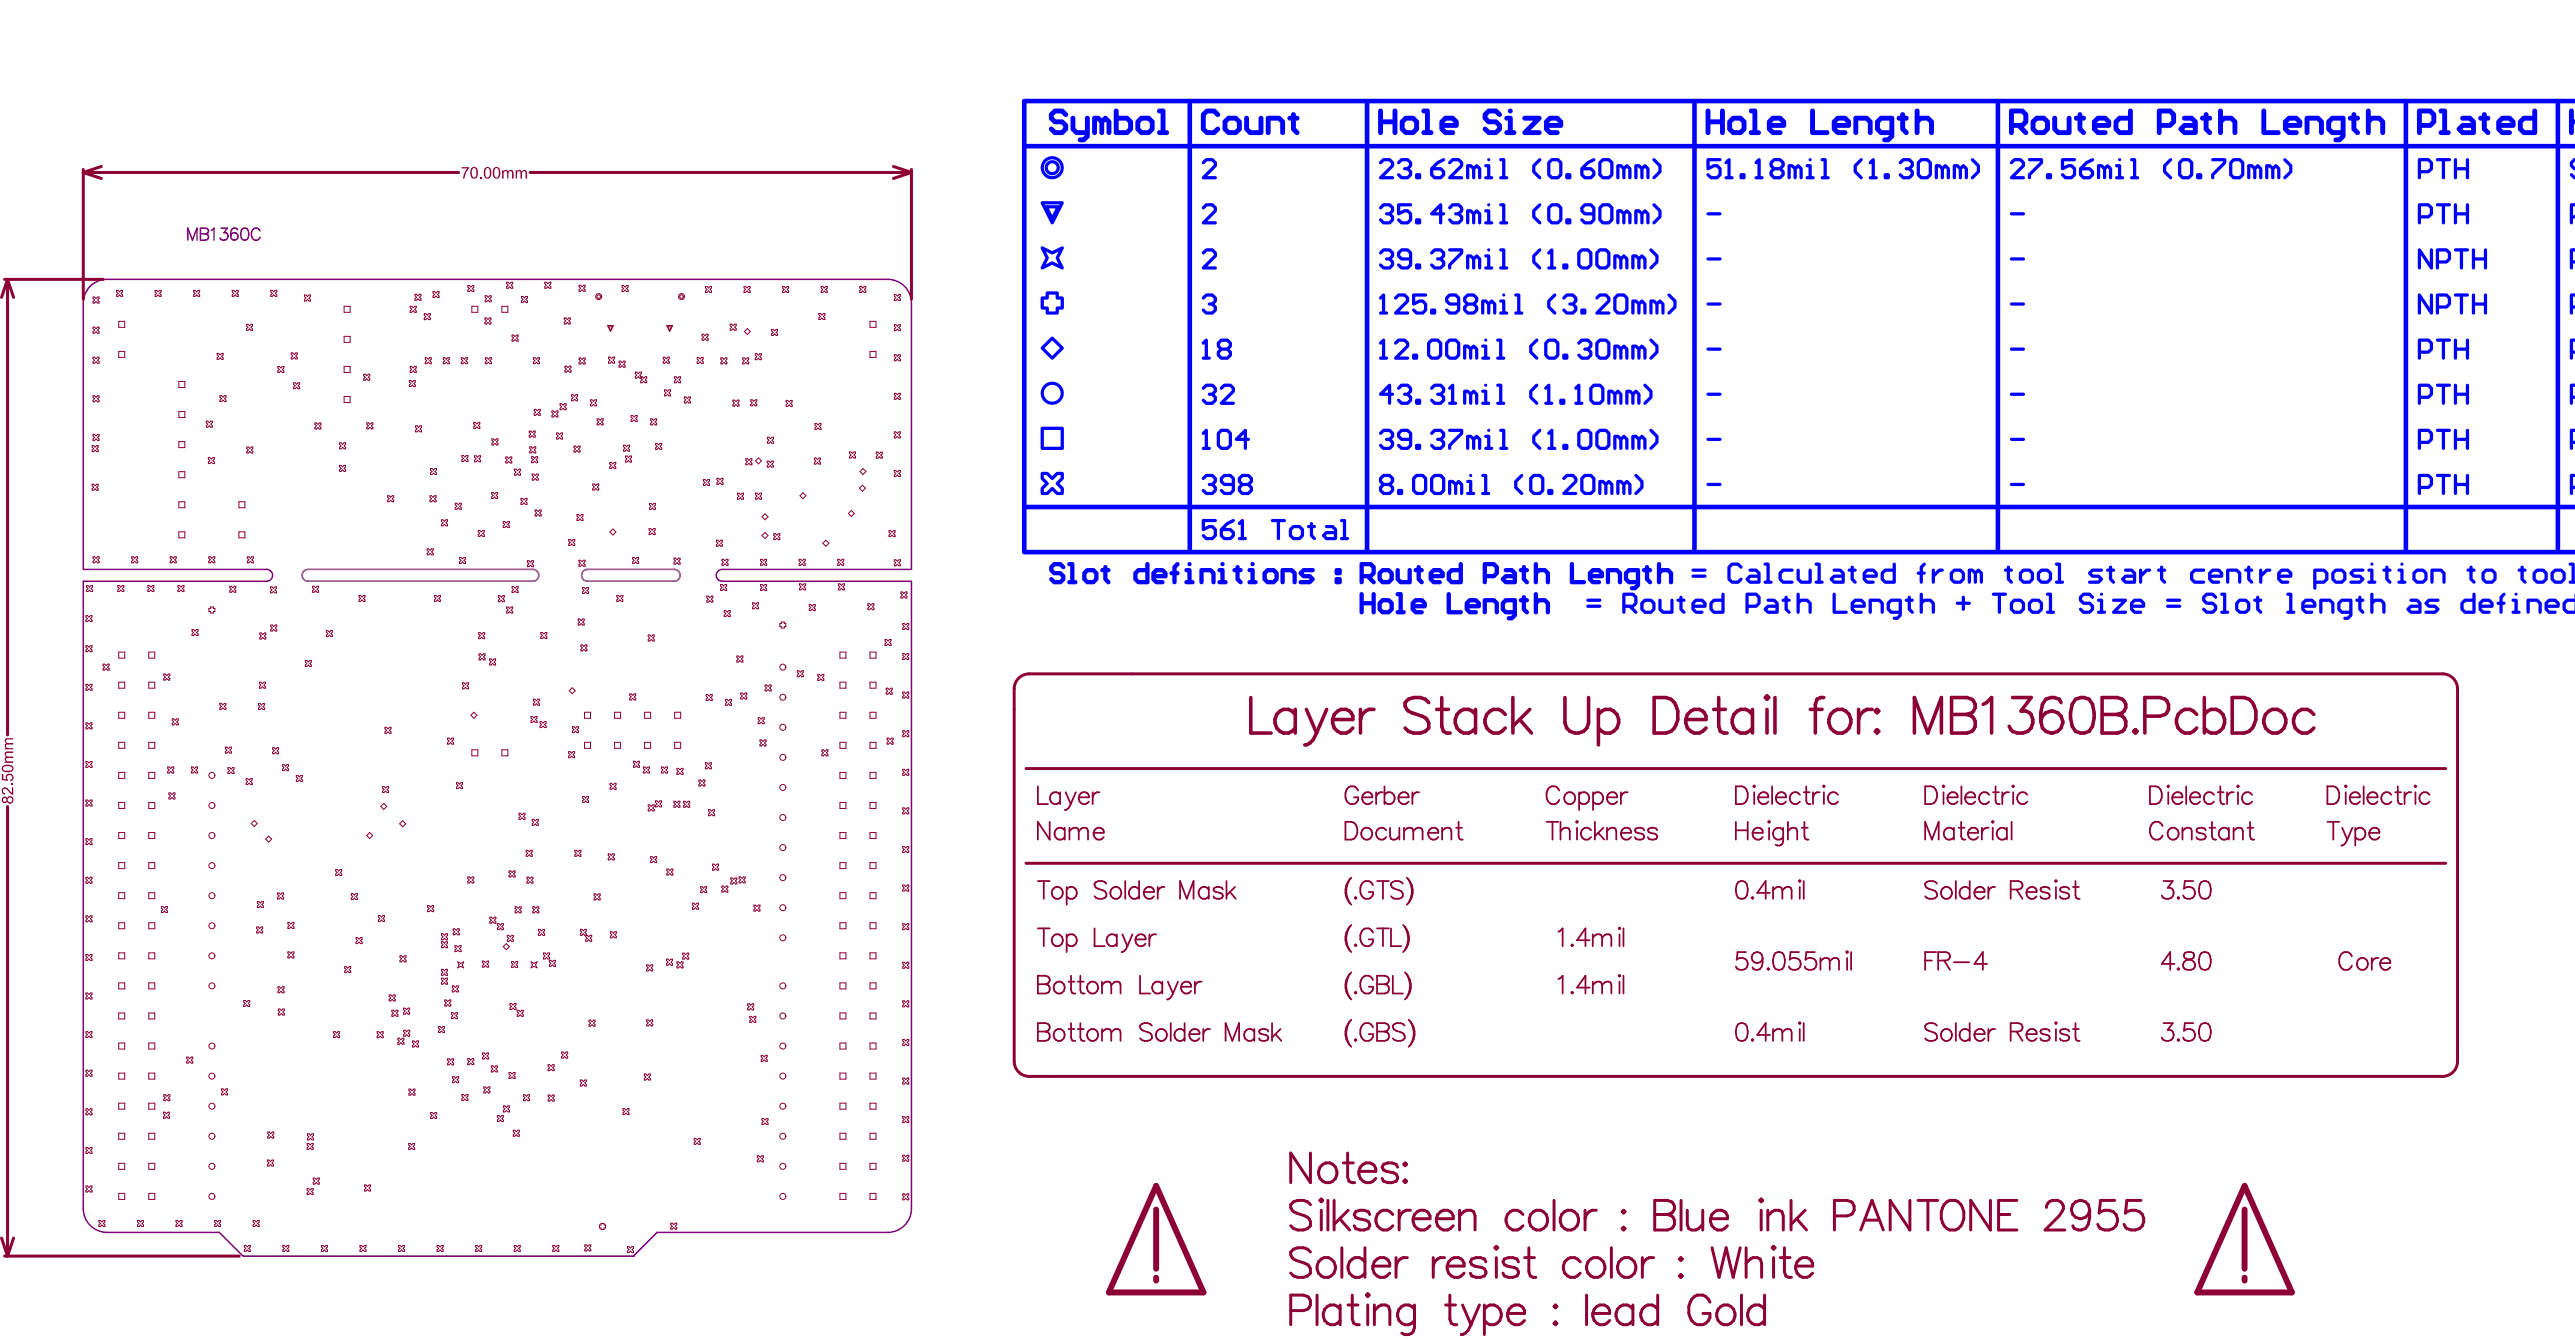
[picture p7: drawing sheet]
<svg xmlns="http://www.w3.org/2000/svg" width="724mm" height="377mm" viewBox="0 0 724 377" stroke-linecap="round" stroke-linejoin="round" font-family="sans-serif">
<path d="M61.3 346.5h.4" fill="none" stroke="#800080" stroke-width=".42"/>
<circle cx="178.2" cy="353.2" r=".21" fill="#800080"/>
<g fill="none" stroke="#800080" stroke-width=".42">
<path d="M52.8 67.5v-3.4l1.3 3.4 1.3-3.4v3.4M56.4 64.1l1.9 .2a.78 .78 0 0 1 0 1.3l-.5 .1a.89 .89 0 0 1 .9 .9 .89 .89 0 0 1-.9 .9h-1.4zM56.4 65.7h1.4M59.4 64.8l.8-.7v3.4M62.2 64.1h1.8l-1 1.3a1.09 1.09 0 0 1 1.1 1.3 1.09 1.09 0 0 1-1.4 .8l-.5-.1-.3-.5M66.8 64.6a.99 .99 0 0 0-1.4-.3l-.4 .5-.1 1.6M68.2 64.3a1.1 1.1 0 0 1 1.6 .5 2.79 2.79 0 0 1-.3 2.6 1.1 1.1 0 0 1-1.6-.5 2.79 2.79 0 0 1 .3-2.6zM73.1 64.9a1.24 1.24 0 0 0-1.4-.8 1.24 1.24 0 0 0-1 1.3 1.48 1.48 0 0 0 .3 1.6 1.48 1.48 0 0 0 1.6 .4l.5-.7M85.5 160.6l1.1-.5h63.3a1.66 1.66 0 0 1 1.6 1.7 1.66 1.66 0 0 1-1.6 1.6h-63.3a1.66 1.66 0 0 1-1.5-1 1.66 1.66 0 0 1 .4-1.8zM164.1 160.6l1.1-.5h24.4a1.66 1.66 0 0 1 1.7 1.7 1.66 1.66 0 0 1-1.7 1.6h-24.4a1.66 1.66 0 0 1-1.5-1 1.66 1.66 0 0 1 .4-1.8zM61.3 346.5h-31.2a6.7 6.7 0 0 1-6.7-6.6v-176.5h51.6a1.66 1.66 0 0 0 1.7-1.6 1.66 1.66 0 0 0-1.7-1.7h-51.6v-74.9a6.7 6.7 0 0 1 6.7-6.7h219.6a6.7 6.7 0 0 1 6.7 6.7v74.9h-53.3a1.66 1.66 0 0 0-1.6 1.7 1.66 1.66 0 0 0 1.6 1.6h53.3v176.5a6.7 6.7 0 0 1-6.7 6.6h-65M61.7 346.5l6.6 6.7h109.9l6.6-6.7"/>
<circle cx="65.9" cy="66.5" r="1.05"/>
</g>
<path d="M85.7 160.4l.6-.3h63.6a1.66 1.66 0 0 1 1.7 1.7 1.66 1.66 0 0 1-1.7 1.6h-63.3a1.67 1.67 0 0 1-1.6-1.2 1.67 1.67 0 0 1 .7-1.8zM164.3 160.4l.6-.3h24.7a1.66 1.66 0 0 1 1.7 1.7 1.66 1.66 0 0 1-1.7 1.6h-24.4a1.67 1.67 0 0 1-1.6-1.2 1.67 1.67 0 0 1 .7-1.8z" fill="none" stroke="#808080" stroke-width=".28"/>
<g fill="none" stroke="#8d0034" stroke-width=".85">
<path d="M23.4 47.6v36.6M23.4 48.5l5.1 1.7M23.4 48.5h105.6M28.5 46.8l-5.1 1.7M149.1 48.5h107.3M251.3 46.8l5.1 1.7M256.4 47.6v36.6M256.4 48.5l-5.1 1.7M1.3 78.5h27.7M2.1 78.5l1.7 5.1M2.1 78.5l-1.7 5.1M2.1 78.5v128.1"/>
<path d="M2.1 226.8v126.4M.4 348.1l1.7 5.1M1.3 353.2h66M3.8 348.1l-1.7 5.1"/>
</g>
<g fill="none" stroke="#8d0034" stroke-width=".28">
<path d="M142.5 79.4h.4l.5 .4 .4-.4h.4v.4l-.4 .4 .4 .4v.4h-.4l-.4-.4-.5 .4h-.4v-.4l.4-.4-.4-.4zM153.2 79.4h.5l.4 .4 .4-.4h.4v.4l-.4 .4 .4 .4v.4h-.4l-.4-.4-.4 .4h-.5v-.4l.5-.4-.5-.4zM26.2 83.5h.4l.4 .4 .4-.4h.5v.4l-.5 .5 .5 .4v.4h-.5l-.4-.4-.4 .4h-.4v-.4l.4-.4-.4-.5zM26.2 92h.4l.4 .4 .4-.4h.5v.4l-.5 .4 .5 .5v.4h-.5l-.4-.4-.4 .4h-.4v-.4l.4-.5-.4-.4zM32.8 81.6h.4l.4 .5 .4-.5h.5v.5l-.5 .4 .5 .4v.4h-.5l-.4-.4-.4 .4h-.4v-.4l.4-.4-.4-.4zM33.4 90.3h1.7v1.7h-1.7zM33.4 98.8h1.7v1.7h-1.7zM43.6 81.6h.4l.5 .5 .4-.5h.4v.5l-.4 .4 .4 .4v.4h-.4l-.4-.4-.5 .4h-.4v-.4l.4-.4-.4-.4zM54.5 81.6h.4l.4 .5 .4-.5h.5v.5l-.5 .4 .5 .4v.4h-.5l-.4-.4-.4 .4h-.4v-.4l.4-.4-.4-.4zM61.1 99.3h.4l.4 .5 .4-.5h.5v.5l-.5 .4 .5 .4v.4h-.5l-.4-.4-.4 .4h-.4v-.4l.4-.4-.4-.4zM65.3 81.6h.4l.5 .5 .4-.5h.4v.5l-.4 .4 .4 .4v.4h-.4l-.4-.4-.5 .4h-.4v-.4l.4-.4-.4-.4zM69.3 91.2h.4l.5 .4 .4-.4h.4v.4l-.4 .4 .4 .5v.4h-.4l-.4-.4-.5 .4h-.4v-.4l.4-.5-.4-.4z"/>
<path d="M76.2 81.6h.4l.4 .5 .4-.5h.5v.5l-.5 .4 .5 .4v.4h-.5l-.4-.4-.4 .4h-.4v-.4l.4-.4-.4-.4zM81.9 99.2h.4l.5 .4 .4-.4h.4v.4l-.4 .5 .4 .4v.4h-.4l-.4-.4-.5 .4h-.4v-.4l.4-.4-.4-.5zM85.6 82.9h.5l.4 .5 .4-.5h.4v.5l-.4 .4 .4 .4v.4h-.4l-.4-.4-.4 .4h-.5v-.4l.5-.4-.5-.4zM96.8 86.1h1.7v1.7h-1.7zM96.8 94.6h1.7v1.7h-1.7zM115.4 86.1h.4l.4 .4 .4-.4h.5v.4l-.5 .5 .5 .4v.4h-.5l-.4-.4-.4 .4h-.4v-.4l.4-.4-.4-.5zM116.7 82.7h.4l.5 .5 .4-.5h.4v.5l-.4 .4 .4 .4v.4h-.4l-.4-.4-.5 .4h-.4v-.4l.4-.4-.4-.4zM119.3 88.2h.5l.4 .4 .4-.4h.4v.4l-.4 .4 .4 .5v.4h-.4l-.4-.4-.4 .4h-.5v-.4l.5-.5-.5-.4zM121.8 82h.4l.4 .4 .5-.4h.4v.4l-.4 .4 .4 .4v.5h-.4l-.5-.5-.4 .5h-.4v-.5l.4-.4-.4-.4zM131.6 80.3h.4l.4 .4 .4-.4h.5v.4l-.5 .4 .5 .5v.4h-.5l-.4-.4-.4 .4h-.4v-.4l.4-.5-.4-.4zM132.7 86.1h1.7v1.7h-1.7zM136.4 89.4h.4l.4 .4 .5-.4h.4v.4l-.4 .4 .4 .5v.4h-.4l-.5-.4-.4 .4h-.4v-.4l.4-.5-.4-.4z"/>
<path d="M136.5 83.2h.4l.4 .4 .4-.4h.4v.4l-.4 .4 .4 .4v.5h-.4l-.4-.5-.4 .5h-.4v-.5l.4-.4-.4-.4zM141.2 86.1h1.6v1.7h-1.6zM144 94.2h.4l.5 .4 .4-.4h.4v.4l-.4 .5 .4 .4v.4h-.4l-.4-.4-.5 .4h-.4v-.4l.4-.4-.4-.5zM146.7 83.4h.4l.4 .4 .4-.4h.5v.4l-.5 .4 .5 .4v.4h-.5l-.4-.4-.4 .4h-.4v-.4l.4-.4-.4-.4zM158.7 89.4h.4l.5 .4 .4-.4h.4v.4l-.4 .4 .4 .5v.4h-.4l-.4-.4-.5 .4h-.4v-.4l.4-.5-.4-.4zM162.9 80.2h.4l.4 .4 .4-.4h.5v.4l-.5 .4 .5 .5v.4h-.5l-.4-.4-.4 .4h-.4v-.4l.4-.5-.4-.4zM170.9 91.5h1.7l-.9 1.7zM171.2 91.9h1l-.5 1zM175 80.3h.4l.4 .4 .4-.4h.5v.4l-.5 .4 .5 .5v.4h-.5l-.4-.4-.4 .4h-.4v-.4l.4-.5-.4-.4zM187.5 91.5h1.7l-.8 1.7zM187.8 91.9h1.1l-.5 1zM197.5 94h.4l.4 .4 .4-.4h.5v.4l-.5 .4 .5 .5v.4h-.5l-.4-.4-.4 .4h-.4v-.4l.4-.5-.4-.4z"/>
<path d="M198.4 80.5h.5l.4 .5 .4-.5h.4v.5l-.4 .4 .4 .4v.4h-.4l-.4-.4-.4 .4h-.5v-.4l.5-.4-.5-.4zM205.4 91.1h.4l.4 .5 .4-.5h.5v.5l-.5 .4 .5 .4v.4h-.5l-.4-.4-.4 .4h-.4v-.4l.4-.4-.4-.4zM209.3 80.5h.4l.4 .5 .4-.5h.5v.5l-.5 .4 .5 .4v.4h-.5l-.4-.4-.4 .4h-.4v-.4l.4-.4-.4-.4zM210.2 92.4l.9 .8-.9 .9-.8-.9zM212.4 99.4h.5l.4 .5 .4-.5h.4v.5l-.4 .4 .4 .4v.4h-.4l-.4-.4-.4 .4h-.5v-.4l.5-.4-.5-.4zM217 92.6h.5l.4 .4 .4-.4h.4v.4l-.4 .5 .4 .4v.4h-.4l-.4-.4-.4 .4h-.5v-.4l.5-.4-.5-.5zM220.1 80.5h.5l.4 .5 .4-.5h.4v.5l-.4 .4 .4 .4v.4h-.4l-.4-.4-.4 .4h-.5v-.4l.5-.4-.5-.4zM230.3 88.1h.4l.5 .5 .4-.5h.4v.5l-.4 .4 .4 .4v.4h-.4l-.4-.4-.5 .4h-.4v-.4l.4-.4-.4-.4zM231 80.5h.4l.4 .5 .4-.5h.5v.5l-.5 .4 .5 .4v.4h-.5l-.4-.4-.4 .4h-.4v-.4l.4-.4-.4-.4zM241.8 80.5h.4l.5 .5 .4-.5h.4v.5l-.4 .4 .4 .4v.4h-.4l-.4-.4-.5 .4h-.4v-.4l.4-.4-.4-.4zM244.7 98.8h1.7v1.7h-1.7zM244.7 90.3h1.7v1.7h-1.7z"/>
<path d="M251.5 82.8h.5l.4 .4 .4-.4h.4v.4l-.4 .5 .4 .4v.4h-.4l-.4-.4-.4 .4h-.5v-.4l.5-.4-.5-.5zM251.5 91.3h.5l.4 .4 .4-.4h.4v.4l-.4 .4 .4 .4v.5h-.4l-.4-.5-.4 .5h-.5v-.5l.5-.4-.5-.4zM251.5 99.7h.5l.4 .5 .4-.5h.4v.5l-.4 .4 .4 .4v.4h-.4l-.4-.4-.4 .4h-.5v-.4l.5-.4-.5-.4zM26.2 100.4h.4l.4 .5 .4-.5h.5v.5l-.5 .4 .5 .4v.4h-.5l-.4-.4-.4 .4h-.4v-.4l.4-.4-.4-.4zM26.2 111.3h.4l.4 .4 .4-.4h.5v.4l-.5 .4 .5 .5v.4h-.5l-.4-.4-.4 .4h-.4v-.4l.4-.5-.4-.4zM50.3 107.3h1.7v1.6h-1.7zM50.3 115.7h1.7v1.7h-1.7zM58 118.4h.5l.4 .4 .4-.4h.4v.4l-.4 .5 .4 .4v.4h-.4l-.4-.4-.4 .4h-.5v-.4l.5-.4-.5-.5zM61.9 111.2h.4l.4 .5 .4-.5h.5v.5l-.5 .4 .5 .4v.4h-.5l-.4-.4-.4 .4h-.4v-.4l.4-.4-.4-.4zM78.2 103h.4l.4 .5 .4-.5h.4v.5l-.4 .4 .4 .4v.4h-.4l-.4-.4-.4 .4h-.4v-.4l.4-.4-.4-.4zM82.6 107.6h.4l.4 .4 .5-.4h.4v.4l-.4 .5 .4 .4v.4h-.4l-.5-.4-.4 .4h-.4v-.4l.4-.4-.4-.5zM88.6 118.9h.4l.4 .4 .4-.4h.5v.4l-.5 .5 .5 .4v.4h-.5l-.4-.4-.4 .4h-.4v-.4l.4-.4-.4-.5z"/>
<path d="M96.8 103h1.7v1.7h-1.7zM96.8 111.5h1.7v1.7h-1.7zM102.3 105.2h.4l.4 .5 .5-.5h.4v.5l-.4 .4 .4 .4v.4h-.4l-.5-.4-.4 .4h-.4v-.4l.4-.4-.4-.4zM103.2 118.9h.4l.4 .4 .5-.4h.4v.4l-.4 .4 .4 .5v.4h-.4l-.5-.4-.4 .4h-.4v-.4l.4-.5-.4-.4zM115.1 107h.4l.5 .4 .4-.4h.4v.4l-.4 .4 .4 .5v.4h-.4l-.4-.4-.5 .4h-.4v-.4l.4-.5-.4-.4zM115.4 103h.4l.4 .5 .4-.5h.5v.5l-.5 .4 .5 .4v.4h-.5l-.4-.4-.4 .4h-.4v-.4l.4-.4-.4-.4zM116.9 119.7h.4l.4 .5 .4-.5h.5v.5l-.5 .4 .5 .4v.4h-.5l-.4-.4-.4 .4h-.4v-.4l.4-.4-.4-.4zM119.6 100.6h.4l.5 .4 .4-.4h.4v.4l-.4 .4 .4 .4v.5h-.4l-.4-.5-.5 .5h-.4v-.5l.4-.4-.4-.4zM124.7 100.6h.4l.4 .4 .4-.4h.5v.4l-.5 .4 .5 .4v.5h-.5l-.4-.5-.4 .5h-.4v-.5l.4-.4-.4-.4zM129.7 100.6h.5l.4 .4 .4-.4h.4v.4l-.4 .4 .4 .4v.5h-.4l-.4-.5-.4 .5h-.5v-.5l.5-.4-.5-.4zM133.3 118.8h.4l.4 .4 .4-.4h.5v.4l-.5 .4 .5 .4v.4h-.5l-.4-.4-.4 .4h-.4v-.4l.4-.4-.4-.4zM136.5 100.6h.4l.5 .4 .4-.4h.4v.4l-.4 .4 .4 .4v.5h-.4l-.4-.5-.5 .5h-.4v-.5l.4-.4-.4-.4z"/>
<path d="M150 100.6h.5l.4 .4 .4-.4h.4v.4l-.4 .4 .4 .4v.5h-.4l-.4-.5-.4 .5h-.5v-.5l.5-.4-.5-.4zM150.3 115.1h.4l.4 .4 .4-.4h.5v.4l-.5 .4 .5 .5v.4h-.5l-.4-.4-.4 .4h-.4v-.4l.4-.5-.4-.4zM155.2 115.5h.5l.4 .5 .4-.5h.4v.5l-.4 .4 .4 .4v.4h-.4l-.4-.4-.4 .4h-.5v-.4l.5-.4-.5-.4zM157.5 113.5h.5l.4 .4 .4-.4h.4v.4l-.4 .5 .4 .4v.4h-.4l-.4-.4-.4 .4h-.5v-.4l.5-.4-.5-.5zM158.9 102.9h.4l.4 .5 .5-.5h.4v.5l-.4 .4 .4 .4v.4h-.4l-.5-.4-.4 .4h-.4v-.4l.4-.4-.4-.4zM160.8 111h.4l.4 .4 .4-.4h.4v.4l-.4 .4 .4 .4v.5h-.4l-.4-.5-.4 .5h-.4v-.5l.4-.4-.4-.4zM162.9 100.6h.4l.4 .5 .4-.5h.5v.5l-.5 .4 .5 .4v.4h-.5l-.4-.4-.4 .4h-.4v-.4l.4-.4-.4-.4zM166.1 112.4h.4l.4 .4 .5-.4h.4v.4l-.4 .5 .4 .4v.4h-.4l-.5-.4-.4 .4h-.4v-.4l.4-.4-.4-.5zM168 117.8h.4l.4 .4 .4-.4h.4v.4l-.4 .4 .4 .4v.5h-.4l-.4-.5-.4 .5h-.4v-.5l.4-.4-.4-.4zM171.2 100.4h.4l.4 .4 .4-.4h.5v.4l-.5 .5 .5 .4v.4h-.5l-.4-.4-.4 .4h-.4v-.4l.4-.4-.4-.5zM174.1 101.5h.4l.5 .5 .4-.5h.4v.5l-.4 .4 .4 .4v.4h-.4l-.4-.4-.5 .4h-.4v-.4l.4-.4-.4-.4zM177.5 116.8h.4l.4 .4 .5-.4h.4v.4l-.4 .5 .4 .4v.4h-.4l-.5-.4-.4 .4h-.4v-.4l.4-.4-.4-.5z"/>
<path d="M178.7 104.6h.4l.4 .5 .5-.5h.4v.5l-.4 .4 .4 .4v.4h-.4l-.5-.4-.4 .4h-.4v-.4l.4-.4-.4-.4zM180.2 105.9h.4l.5 .5 .4-.5h.4v.5l-.4 .4 .4 .4v.4h-.4l-.4-.4-.5 .4h-.4v-.4l.4-.4-.4-.4zM183 117.8h.4l.4 .4 .5-.4h.4v.4l-.4 .4 .4 .4v.5h-.4l-.5-.5-.4 .5h-.4v-.5l.4-.4-.4-.4zM186.5 100.4h.5l.4 .5 .4-.5h.4v.5l-.4 .4 .4 .4v.4h-.4l-.4-.4-.4 .4h-.5v-.4l.5-.4-.5-.4zM186.9 109.6h.4l.5 .4 .4-.4h.4v.4l-.4 .5 .4 .4v.4h-.4l-.4-.4-.5 .4h-.4v-.4l.4-.4-.4-.5zM189.7 105.9h.4l.5 .5 .4-.5h.4v.5l-.4 .4 .4 .4v.4h-.4l-.4-.4-.5 .4h-.4v-.4l.4-.4-.4-.4zM192.5 111.6h.4l.4 .4 .4-.4h.5v.4l-.5 .5 .5 .4v.4h-.5l-.4-.4-.4 .4h-.4v-.4l.4-.4-.4-.5zM196.1 100.5h.4l.4 .4 .5-.4h.4v.4l-.4 .4 .4 .5v.4h-.4l-.5-.4-.4 .4h-.4v-.4l.4-.5-.4-.4zM202.8 100.6h.4l.4 .4 .4-.4h.4v.4l-.4 .5 .4 .4v.4h-.4l-.4-.4-.4 .4h-.4v-.4l.4-.4-.4-.5zM206.2 112.5h.4l.4 .4 .4-.4h.4v.4l-.4 .4 .4 .5v.4h-.4l-.4-.4-.4 .4h-.4v-.4l.4-.5-.4-.4zM208.9 100.6h.4l.4 .4 .5-.4h.4v.4l-.4 .5 .4 .4v.4h-.4l-.5-.4-.4 .4h-.4v-.4l.4-.4-.4-.5zM211.2 112.4h.4l.4 .4 .4-.4h.5v.4l-.5 .5 .5 .4v.4h-.5l-.4-.4-.4 .4h-.4v-.4l.4-.4-.4-.5z"/>
<path d="M221.1 112.6h.4l.5 .4 .4-.4h.4v.4l-.4 .4 .4 .5v.4h-.4l-.4-.4-.5 .4h-.4v-.4l.4-.5-.4-.4zM229.2 119h.5l.4 .5 .4-.5h.4v.5l-.4 .4 .4 .4v.4h-.4l-.4-.4-.4 .4h-.5v-.4l.5-.4-.5-.4zM251.5 110.6h.5l.4 .4 .4-.4h.4v.4l-.4 .4 .4 .5v.4h-.4l-.4-.4-.4 .4h-.5v-.4l.5-.5-.5-.4zM25.9 136.1h.4l.5 .5 .4-.5h.4v.5l-.4 .4 .4 .4v.4h-.4l-.4-.4-.5 .4h-.4v-.4l.4-.4-.4-.4zM25.9 125.3h.4l.5 .4 .4-.4h.4v.4l-.4 .4 .4 .5v.4h-.4l-.4-.4-.5 .4h-.4v-.4l.4-.5-.4-.4zM26.2 122.1h.4l.4 .5 .4-.5h.5v.5l-.5 .4 .5 .4v.4h-.5l-.4-.4-.4 .4h-.4v-.4l.4-.4-.4-.4zM50.3 124.2h1.7v1.7h-1.7zM50.3 132.6h1.7v1.7h-1.7zM58.6 128.6h.4l.4 .5 .5-.5h.4v.5l-.4 .4 .4 .4v.4h-.4l-.5-.4-.4 .4h-.4v-.4l.4-.4-.4-.4zM69.4 125.7h.4l.5 .4 .4-.4h.4v.4l-.4 .4 .4 .5v.4h-.4l-.4-.4-.5 .4h-.4v-.4l.4-.5-.4-.4zM95.5 124.5h.4l.5 .4 .4-.4h.4v.4l-.4 .5 .4 .4v.4h-.4l-.4-.4-.5 .4h-.4v-.4l.4-.4-.4-.5zM95.5 130.8h.4l.5 .5 .4-.5h.4v.5l-.4 .4 .4 .4v.4h-.4l-.4-.4-.5 .4h-.4v-.4l.4-.4-.4-.4z"/>
<path d="M109 139.4h.5l.4 .4 .4-.4h.4v.4l-.4 .4 .4 .5v.4h-.4l-.4-.4-.4 .4h-.5v-.4l.5-.5-.5-.4zM121 139.4h.4l.4 .4 .4-.4h.4v.4l-.4 .4 .4 .5v.4h-.4l-.4-.4-.4 .4h-.4v-.4l.4-.5-.4-.4zM121.1 131.7h.4l.4 .5 .5-.5h.4v.5l-.4 .4 .4 .4v.4h-.4l-.5-.4-.4 .4h-.4v-.4l.4-.4-.4-.4zM129.9 128.1h.4l.5 .4 .4-.4h.4v.4l-.4 .4 .4 .4v.4h-.4l-.4-.4-.5 .4h-.4v-.4l.4-.4-.4-.4zM133.5 128.1h.4l.4 .5 .4-.5h.5v.5l-.5 .4 .5 .4v.4h-.5l-.4-.4-.4 .4h-.4v-.4l.4-.4-.4-.4zM138.3 138.5h.4l.4 .4 .5-.4h.4v.4l-.4 .4 .4 .4v.4h-.4l-.5-.4-.4 .4h-.4v-.4l.4-.4-.4-.4zM138.4 123.4h.4l.4 .4 .4-.4h.5v.4l-.5 .5 .5 .4v.4h-.5l-.4-.4-.4 .4h-.4v-.4l.4-.4-.4-.5zM142.3 128.5h.4l.4 .4 .4-.4h.4v.4l-.4 .4 .4 .4v.5h-.4l-.4-.5-.4 .5h-.4v-.5l.4-.4-.4-.4zM144.7 131.9h.4l.5 .4 .4-.4h.4v.4l-.4 .5 .4 .4v.4h-.4l-.4-.4-.5 .4h-.4v-.4l.4-.4-.4-.5zM148.8 121.2h.5l.4 .4 .4-.4h.4v.4l-.4 .5 .4 .4v.4h-.4l-.4-.4-.4 .4h-.5v-.4l.5-.4-.5-.5zM149 125.6h.4l.4 .5 .5-.5h.4v.5l-.4 .4 .4 .4v.4h-.4l-.5-.4-.4 .4h-.4v-.4l.4-.4-.4-.4zM149.5 128.4h.4l.5 .4 .4-.4h.4v.4l-.4 .5 .4 .4v.4h-.4l-.4-.4-.5 .4h-.4v-.4l.4-.4-.4-.5z"/>
<path d="M149.7 133.3h.4l.4 .4 .5-.4h.4v.4l-.4 .4 .4 .5v.4h-.4l-.5-.4-.4 .4h-.4v-.4l.4-.5-.4-.4zM156.6 121.8h.4l.4 .4 .4-.4h.4v.4l-.4 .4 .4 .4v.4h-.4l-.4-.4-.4 .4h-.4v-.4l.4-.4-.4-.4zM161.4 125.4h.5l.4 .4 .4-.4h.4v.4l-.4 .5 .4 .4v.4h-.4l-.4-.4-.4 .4h-.5v-.4l.5-.4-.5-.5zM166.7 136.1h.4l.5 .4 .4-.4h.4v.4l-.4 .4 .4 .5v.4h-.4l-.4-.4-.5 .4h-.4v-.4l.4-.5-.4-.4zM171.5 130h.4l.4 .4 .5-.4h.4v.4l-.4 .4 .4 .5v.4h-.4l-.5-.4-.4 .4h-.4v-.4l.4-.5-.4-.4zM175.4 125.2h.4l.4 .4 .5-.4h.4v.4l-.4 .4 .4 .4v.5h-.4l-.5-.5-.4 .5h-.4v-.5l.4-.4-.4-.4zM175.9 128.2h.4l.5 .4 .4-.4h.4v.4l-.4 .5 .4 .4v.4h-.4l-.4-.4-.5 .4h-.4v-.4l.4-.4-.4-.5zM184.4 124.7h.4l.5 .4 .4-.4h.4v.4l-.4 .4 .4 .4v.5h-.4l-.4-.5-.5 .5h-.4v-.5l.4-.4-.4-.4zM197.9 134.8h.4l.4 .4 .4-.4h.5v.4l-.5 .5 .5 .4v.4h-.5l-.4-.4-.4 .4h-.4v-.4l.4-.4-.4-.5zM201.7 134.5h.4l.4 .4 .4-.4h.4v.4l-.4 .4 .4 .5v.4h-.4l-.4-.4-.4 .4h-.4v-.4l.4-.5-.4-.4zM207.4 138.7h.4l.5 .4 .4-.4h.4v.4l-.4 .4 .4 .4v.5h-.4l-.4-.5-.5 .5h-.4v-.5l.4-.4-.4-.4zM209.8 129h.4l.4 .4 .5-.4h.4v.4l-.4 .4 .4 .5v.4h-.4l-.5-.4-.4 .4h-.4v-.4l.4-.5-.4-.4z"/>
<path d="M212.5 138.7h.4l.4 .4 .5-.4h.4v.4l-.4 .4 .4 .4v.5h-.4l-.5-.5-.4 .5h-.4v-.5l.4-.4-.4-.4zM213.3 128.7l.9 .9-.9 .8-.8-.8zM215.8 129.7h.4l.4 .4 .5-.4h.4v.4l-.4 .4 .4 .4v.4h-.4l-.5-.4-.4 .4h-.4v-.4l.4-.4-.4-.4zM215.9 122.9h.4l.4 .5 .4-.5h.4v.5l-.4 .4 .4 .4v.4h-.4l-.4-.4-.4 .4h-.4v-.4l.4-.4-.4-.4zM225.8 138.5l.9 .9-.9 .8-.8-.8zM229.1 128.8h.4l.4 .4 .4-.4h.4v.4l-.4 .4 .4 .5v.4h-.4l-.4-.4-.4 .4h-.4v-.4l.4-.5-.4-.4zM238.9 127.1h.4l.5 .4 .4-.4h.4v.4l-.4 .4 .4 .4v.5h-.4l-.4-.5-.5 .5h-.4v-.5l.4-.4-.4-.4zM242.6 136.4l.8 .9-.8 .8-.9-.8zM242.7 131.7l.9 .9-.9 .8-.8-.8zM246.5 127.1h.4l.4 .4 .4-.4h.5v.4l-.5 .5 .5 .4v.4h-.5l-.4-.4-.4 .4h-.4v-.4l.4-.4-.4-.5zM251.5 132.3h.5l.4 .4 .4-.4h.4v.4l-.4 .4 .4 .5v.4h-.4l-.4-.4-.4 .4h-.5v-.4l.5-.5-.5-.4zM251.5 121.4h.5l.4 .5 .4-.5h.4v.5l-.4 .4 .4 .4v.4h-.4l-.4-.4-.4 .4h-.5v-.4l.5-.4-.5-.4z"/>
<path d="M26.2 156.6h.4l.4 .4 .5-.4h.4v.4l-.4 .4 .4 .4v.4h-.4l-.5-.4-.4 .4h-.4v-.4l.4-.4-.4-.4zM37 156.6h.5l.4 .4 .4-.4h.4v.4l-.4 .4 .4 .4v.4h-.4l-.4-.4-.4 .4h-.5v-.4l.5-.4-.5-.4zM47.9 156.6h.4l.4 .4 .4-.4h.5v.4l-.5 .4 .5 .4v.4h-.5l-.4-.4-.4 .4h-.4v-.4l.4-.4-.4-.4zM50.3 141.1h1.7v1.7h-1.7zM50.3 149.5h1.7v1.7h-1.7zM58.7 156.6h.4l.5 .4 .4-.4h.4v.4l-.4 .4 .4 .4v.4h-.4l-.4-.4-.5 .4h-.4v-.4l.4-.4-.4-.4zM67.2 141.1h1.7v1.7h-1.7zM67.2 149.5h1.7v1.7h-1.7zM69.6 156.6h.4l.4 .4 .4-.4h.5v.4l-.5 .4 .5 .4v.4h-.5l-.4-.4-.4 .4h-.4v-.4l.4-.4-.4-.4zM120.1 154.3h.5l.4 .4 .4-.4h.4v.4l-.4 .5 .4 .4v.4h-.4l-.4-.4-.4 .4h-.5v-.4l.5-.4-.5-.5zM124.2 146.2h.4l.4 .4 .4-.4h.5v.4l-.5 .4 .5 .4v.4h-.5l-.4-.4-.4 .4h-.4v-.4l.4-.4-.4-.4zM128.1 141.5h.4l.4 .4 .4-.4h.4v.4l-.4 .4 .4 .5v.4h-.4l-.4-.4-.4 .4h-.4v-.4l.4-.5-.4-.4z"/>
<path d="M129.2 156.7h.5l.4 .4 .4-.4h.4v.4l-.4 .5 .4 .4v.4h-.4l-.4-.4-.4 .4h-.5v-.4l.5-.4-.5-.5zM134.5 149.1h.4l.5 .5 .4-.5h.4v.5l-.4 .4 .4 .4v.4h-.4l-.4-.4-.5 .4h-.4v-.4l.4-.4-.4-.4zM141.5 146.6h.5l.4 .5 .4-.5h.4v.5l-.4 .4 .4 .4v.4h-.4l-.4-.4-.4 .4h-.5v-.4l.5-.4-.5-.4zM146.5 140.1h.5l.4 .5 .4-.5h.4v.5l-.4 .4 .4 .4v.4h-.4l-.4-.4-.4 .4h-.5v-.4l.5-.4-.5-.4zM148.3 157.7h.5l.4 .4 .4-.4h.4v.4l-.4 .4 .4 .4v.4h-.4l-.4-.4-.4 .4h-.5v-.4l.5-.4-.5-.4zM150.5 143.4h.4l.5 .4 .4-.4h.4v.4l-.4 .4 .4 .5v.4h-.4l-.4-.4-.5 .4h-.4v-.4l.4-.5-.4-.4zM160 151.7h.4l.4 .4 .4-.4h.5v.4l-.5 .4 .5 .5v.4h-.5l-.4-.4-.4 .4h-.4v-.4l.4-.5-.4-.4zM162.3 144.7h.4l.4 .4 .4-.4h.5v.4l-.5 .4 .5 .4v.5h-.5l-.4-.5-.4 .5h-.4v-.5l.4-.4-.4-.4zM162.9 157.5h.4l.4 .4 .4-.4h.5v.4l-.5 .5 .5 .4v.4h-.5l-.4-.4-.4 .4h-.4v-.4l.4-.4-.4-.5zM172.4 148.7l.8 .9-.8 .8-.9-.8zM177.9 156.7h.5l.4 .4 .4-.4h.4v.4l-.4 .5 .4 .4v.4h-.4l-.4-.4-.4 .4h-.5v-.4l.5-.4-.5-.5zM182.6 148.6h.4l.4 .4 .4-.4h.5v.4l-.5 .5 .5 .4v.4h-.5l-.4-.4-.4 .4h-.4v-.4l.4-.4-.4-.5z"/>
<path d="M182.7 141.5h.4l.4 .5 .5-.5h.4v.5l-.4 .4 .4 .4v.4h-.4l-.5-.4-.4 .4h-.4v-.4l.4-.4-.4-.4zM189.6 156.9h.4l.4 .5 .5-.5h.4v.5l-.4 .4 .4 .4v.4h-.4l-.5-.4-.4 .4h-.4v-.4l.4-.4-.4-.4zM201.5 151.9h.4l.4 .4 .5-.4h.4v.4l-.4 .4 .4 .5v.4h-.4l-.5-.4-.4 .4h-.4v-.4l.4-.5-.4-.4zM203.1 157.3h.4l.4 .4 .4-.4h.5v.4l-.5 .4 .5 .4v.4h-.5l-.4-.4-.4 .4h-.4v-.4l.4-.4-.4-.4zM213.9 157.3h.4l.5 .4 .4-.4h.4v.4l-.4 .4 .4 .4v.4h-.4l-.4-.4-.5 .4h-.4v-.4l.4-.4-.4-.4zM215.2 144.5l.8 .8-.8 .9-.9-.9zM215.2 149.7l.8 .9-.8 .8-.9-.8zM217.6 150.1h.5l.4 .4 .4-.4h.4v.4l-.4 .4 .4 .4v.4h-.4l-.4-.4-.4 .4h-.5v-.4l.5-.4-.5-.4zM224.8 157.3h.4l.4 .4 .4-.4h.5v.4l-.5 .4 .5 .4v.4h-.5l-.4-.4-.4 .4h-.4v-.4l.4-.4-.4-.4zM232.3 151.9l.8 .8-.8 .9-.9-.9zM235.6 157.3h.4l.5 .4 .4-.4h.4v.4l-.4 .4 .4 .4v.4h-.4l-.4-.4-.5 .4h-.4v-.4l.4-.4-.4-.4zM239.5 143.5l.8 .9-.8 .8-.9-.8z"/>
<path d="M250.1 149.2h.4l.4 .4 .4-.4h.4v.4l-.4 .4 .4 .5v.4h-.4l-.4-.4-.4 .4h-.4v-.4l.4-.5-.4-.4zM251.5 157.4h.5l.4 .4 .4-.4h.4v.4l-.4 .4 .4 .5v.4h-.4l-.4-.4-.4 .4h-.5v-.4l.5-.5-.5-.4zM24.2 173.1h.4l.4 .4 .5-.4h.4v.4l-.4 .4 .4 .5v.4h-.4l-.5-.4-.4 .4h-.4v-.4l.4-.5-.4-.4zM24.4 164.6h.4l.4 .5 .4-.5h.4v.5l-.4 .4 .4 .4v.4h-.4l-.4-.4-.4 .4h-.4v-.4l.4-.4-.4-.4zM33.1 164.6h.5l.4 .5 .4-.5h.4v.5l-.4 .4 .4 .4v.4h-.4l-.4-.4-.4 .4h-.5v-.4l.5-.4-.5-.4zM41.6 164.6h.4l.4 .5 .5-.5h.4v.5l-.4 .4 .4 .4v.4h-.4l-.5-.4-.4 .4h-.4v-.4l.4-.4-.4-.4zM50 164.6h.5l.4 .5 .4-.5h.4v.5l-.4 .4 .4 .4v.4h-.4l-.4-.4-.4 .4h-.5v-.4l.5-.4-.5-.4zM54 177h.4l.5 .4 .4-.4h.4v.4l-.4 .5 .4 .4v.4h-.4l-.4-.4-.5 .4h-.4v-.4l.4-.4-.4-.5zM59.2 170.7h.8v.4h.4v.8h-.4v.5h-.8v-.5h-.4v-.8h.4zM64.6 164.8h.5l.4 .5 .4-.5h.4v.5l-.4 .4 .4 .4v.4h-.4l-.4-.4-.4 .4h-.5v-.4l.5-.4-.5-.4zM73.1 178h.4l.4 .4 .5-.4h.4v.4l-.4 .4 .4 .4v.5h-.4l-.5-.5-.4 .5h-.4v-.5l.4-.4-.4-.4zM76.1 165h.4l.4 .4 .4-.4h.5v.4l-.5 .5 .5 .4v.4h-.5l-.4-.4-.4 .4h-.4v-.4l.4-.4-.4-.5z"/>
<path d="M76.2 175.7h.4l.4 .5 .4-.5h.5v.5l-.5 .4 .5 .4v.4h-.5l-.4-.4-.4 .4h-.4v-.4l.4-.4-.4-.4zM87.9 164.8h.4l.5 .5 .4-.5h.4v.5l-.4 .4 .4 .4v.4h-.4l-.4-.4-.5 .4h-.4v-.4l.4-.4-.4-.4zM91.8 177.3h.4l.4 .4 .5-.4h.4v.4l-.4 .5 .4 .4v.4h-.4l-.5-.4-.4 .4h-.4v-.4l.4-.4-.4-.5zM101 167.4h.4l.4 .4 .4-.4h.5v.4l-.5 .5 .5 .4v.4h-.5l-.4-.4-.4 .4h-.4v-.4l.4-.4-.4-.5zM122.2 167.4h.4l.4 .4 .4-.4h.5v.4l-.5 .5 .5 .4v.4h-.5l-.4-.4-.4 .4h-.4v-.4l.4-.4-.4-.5zM134.6 177.9h.5l.4 .4 .4-.4h.4v.4l-.4 .4 .4 .5v.4h-.4l-.4-.4-.4 .4h-.5v-.4l.5-.5-.5-.4zM140.2 167.5h.4l.4 .4 .4-.4h.4v.4l-.4 .4 .4 .5v.4h-.4l-.4-.4-.4 .4h-.4v-.4l.4-.5-.4-.4zM142.5 170.7h.4l.5 .4 .4-.4h.4v.4l-.4 .4 .4 .4v.5h-.4l-.4-.5-.5 .5h-.4v-.5l.4-.4-.4-.4zM144 164.9h.5l.4 .4 .4-.4h.4v.4l-.4 .5 .4 .4v.4h-.4l-.4-.4-.4 .4h-.5v-.4l.5-.4-.5-.5zM152.1 177.8h.4l.5 .5 .4-.5h.4v.5l-.4 .4 .4 .4v.4h-.4l-.4-.4-.5 .4h-.4v-.4l.4-.4-.4-.4zM162.6 174.1h.4l.5 .4 .4-.4h.4v.4l-.4 .4 .4 .4v.4h-.4l-.4-.4-.5 .4h-.4v-.4l.4-.4-.4-.4zM163.9 165.2h.4l.4 .4 .4-.4h.4v.4l-.4 .4 .4 .4v.5h-.4l-.4-.5-.4 .5h-.4v-.5l.4-.4-.4-.4z"/>
<path d="M173.5 167.4h.4l.4 .4 .5-.4h.4v.4l-.4 .5 .4 .4v.4h-.4l-.5-.4-.4 .4h-.4v-.4l.4-.4-.4-.5zM182.3 178.5h.4l.5 .5 .4-.5h.4v.5l-.4 .4 .4 .4v.4h-.4l-.4-.4-.5 .4h-.4v-.4l.4-.4-.4-.4zM198.8 167.6h.4l.4 .4 .5-.4h.4v.4l-.4 .5 .4 .4v.4h-.4l-.5-.4-.4 .4h-.4v-.4l.4-.4-.4-.5zM202.7 164.3h.4l.4 .5 .5-.5h.4v.5l-.4 .4 .4 .4v.4h-.4l-.5-.4-.4 .4h-.4v-.4l.4-.4-.4-.4zM203.7 171.7h.4l.4 .4 .5-.4h.4v.4l-.4 .4 .4 .5v.4h-.4l-.5-.4-.4 .4h-.4v-.4l.4-.5-.4-.4zM211.6 169.5h.5l.4 .4 .4-.4h.4v.4l-.4 .4 .4 .5v.4h-.4l-.4-.4-.4 .4h-.5v-.4l.5-.5-.5-.4zM213.9 164.3h.4l.5 .5 .4-.5h.4v.5l-.4 .4 .4 .4v.4h-.4l-.4-.4-.5 .4h-.4v-.4l.4-.4-.4-.4zM219.8 174.9h.8v.4h.4v.9h-.4v.4h-.8v-.4h-.5v-.9h.5zM224.9 164.2h.4l.4 .4 .4-.4h.5v.4l-.5 .4 .5 .4v.5h-.5l-.4-.5-.4 .5h-.4v-.5l.4-.4-.4-.4zM227.6 170h.4l.5 .4 .4-.4h.4v.4l-.4 .4 .4 .5v.4h-.4l-.4-.4-.5 .4h-.4v-.4l.4-.5-.4-.4zM235.8 164.2h.4l.5 .4 .4-.4h.4v.4l-.4 .4 .4 .4v.5h-.4l-.4-.5-.5 .5h-.4v-.5l.4-.4-.4-.4zM244.1 169.7h.4l.4 .5 .5-.5h.4v.5l-.4 .4 .4 .4v.4h-.4l-.5-.4-.4 .4h-.4v-.4l.4-.4-.4-.4z"/>
<path d="M248.9 179.8h.4l.5 .4 .4-.4h.4v.4l-.4 .4 .4 .5v.4h-.4l-.4-.4-.5 .4h-.4v-.4l.4-.5-.4-.4zM253.4 166.4h.4l.4 .5 .5-.5h.4v.5l-.4 .4 .4 .4v.4h-.4l-.5-.4-.4 .4h-.4v-.4l.4-.4-.4-.4zM253.9 175.3h.4l.5 .4 .4-.4h.4v.4l-.4 .4 .4 .5v.4h-.4l-.4-.4-.5 .4h-.4v-.4l.4-.5-.4-.4zM24.2 181.5h.4l.4 .5 .5-.5h.4v.5l-.4 .4 .4 .4v.4h-.4l-.5-.4-.4 .4h-.4v-.4l.4-.4-.4-.4zM24.2 192.4h.4l.4 .4 .5-.4h.4v.4l-.4 .4 .4 .5v.4h-.4l-.5-.4-.4 .4h-.4v-.4l.4-.5-.4-.4zM29 186.7h.4l.4 .5 .5-.5h.4v.5l-.4 .4 .4 .4v.4h-.4l-.5-.4-.4 .4h-.4v-.4l.4-.4-.4-.4zM33.4 183.4h1.7v1.6h-1.7zM33.4 191.8h1.7v1.7h-1.7zM41.8 191.8h1.7v1.7h-1.7zM41.8 183.4h1.7v1.6h-1.7zM46.1 189.5h.4l.4 .4 .4-.4h.5v.4l-.5 .5 .5 .4v.4h-.5l-.4-.4-.4 .4h-.4v-.4l.4-.4-.4-.5zM61.8 197.8h.5l.4 .4 .4-.4h.4v.4l-.4 .4 .4 .4v.5h-.4l-.4-.5-.4 .5h-.5v-.5l.5-.4-.5-.4z"/>
<path d="M72.7 197.8h.4l.4 .4 .5-.4h.4v.4l-.4 .5 .4 .4v.4h-.4l-.5-.4-.4 .4h-.4v-.4l.4-.4-.4-.5zM73 191.8h.4l.4 .4 .4-.4h.5v.4l-.5 .5 .5 .4v.4h-.5l-.4-.4-.4 .4h-.4v-.4l.4-.4-.4-.5zM85.9 185.7h.4l.4 .4 .5-.4h.4v.4l-.4 .5 .4 .4v.4h-.4l-.5-.4-.4 .4h-.4v-.4l.4-.4-.4-.5zM130.1 192h.4l.4 .4 .5-.4h.4v.4l-.4 .4 .4 .4v.5h-.4l-.5-.5-.4 .5h-.4v-.5l.4-.4-.4-.4zM134.7 183.9h.5l.4 .4 .4-.4h.4v.4l-.4 .4 .4 .4v.4h-.4l-.4-.4-.4 .4h-.5v-.4l.5-.4-.5-.4zM137.7 185.3h.4l.4 .4 .5-.4h.4v.4l-.4 .4 .4 .4v.5h-.4l-.5-.5-.4 .5h-.4v-.5l.4-.4-.4-.4zM150 196.6h.4l.5 .4 .4-.4h.4v.4l-.4 .4 .4 .5v.4h-.4l-.4-.4-.5 .4h-.4v-.4l.4-.5-.4-.4zM160.9 193.4l.9 .8-.9 .9-.8-.9zM163.4 181.3h.4l.4 .4 .5-.4h.4v.4l-.4 .5 .4 .4v.4h-.4l-.5-.4-.4 .4h-.4v-.4l.4-.4-.4-.5zM177.1 195.1h.4l.5 .4 .4-.4h.4v.4l-.4 .5 .4 .4v.4h-.4l-.4-.4-.5 .4h-.4v-.4l.4-.4-.4-.5zM198.6 195.3h.5l.4 .4 .4-.4h.4v.4l-.4 .4 .4 .4v.5h-.4l-.4-.5-.4 .5h-.5v-.5l.5-.4-.5-.4zM204 196.6h.5l.4 .5 .4-.5h.4v.5l-.4 .4 .4 .4v.4h-.4l-.4-.4-.4 .4h-.5v-.4l.5-.4-.5-.4z"/>
<path d="M207.3 184.5h.4l.4 .4 .4-.4h.4v.4l-.4 .4 .4 .4v.4h-.4l-.4-.4-.4 .4h-.4v-.4l.4-.4-.4-.4zM208.4 194.9h.4l.4 .4 .4-.4h.4v.4l-.4 .4 .4 .4v.4h-.4l-.4-.4-.4 .4h-.4v-.4l.4-.4-.4-.4zM215.2 192.6h.4l.4 .4 .5-.4h.4v.4l-.4 .4 .4 .5v.4h-.4l-.5-.4-.4 .4h-.4v-.4l.4-.5-.4-.4zM224.2 188.6h.5l.4 .4 .4-.4h.4v.4l-.4 .4 .4 .5v.4h-.4l-.4-.4-.4 .4h-.5v-.4l.5-.5-.5-.4zM230 189.6h.4l.5 .4 .4-.4h.4v.4l-.4 .5 .4 .4v.4h-.4l-.4-.4-.5 .4h-.4v-.4l.4-.4-.4-.5zM236.2 191.8h1.7v1.7h-1.7zM236.2 183.4h1.7v1.6h-1.7zM244.7 191.8h1.7v1.7h-1.7zM244.7 183.4h1.7v1.6h-1.7zM249.3 193.5h.4l.4 .4 .4-.4h.5v.4l-.5 .4 .5 .5v.4h-.5l-.4-.4-.4 .4h-.4v-.4l.4-.5-.4-.4zM253.9 183.7h.4l.5 .5 .4-.5h.4v.5l-.4 .4 .4 .4v.4h-.4l-.4-.4-.5 .4h-.4v-.4l.4-.4-.4-.4zM253.9 194.6h.4l.5 .4 .4-.4h.4v.4l-.4 .4 .4 .5v.4h-.4l-.4-.4-.5 .4h-.4v-.4l.4-.5-.4-.4z"/>
<path d="M24.2 203.3h.4l.4 .4 .5-.4h.4v.4l-.4 .4 .4 .4v.4h-.4l-.5-.4-.4 .4h-.4v-.4l.4-.4-.4-.4zM24.2 214.1h.4l.4 .4 .5-.4h.4v.4l-.4 .4 .4 .5v.4h-.4l-.5-.4-.4 .4h-.4v-.4l.4-.5-.4-.4zM33.4 200.3h1.7v1.7h-1.7zM33.4 208.7h1.7v1.7h-1.7zM33.4 217.2h1.7v1.7h-1.7zM41.8 217.2h1.7v1.7h-1.7zM41.8 208.7h1.7v1.7h-1.7zM41.8 200.3h1.7v1.7h-1.7zM47.2 215.7h.4l.4 .4 .4-.4h.5v.4l-.5 .4 .5 .4v.4h-.5l-.4-.4-.4 .4h-.4v-.4l.4-.4-.4-.4zM48.4 202.1h.5l.4 .4 .4-.4h.4v.4l-.4 .5 .4 .4v.4h-.4l-.4-.4-.4 .4h-.5v-.4l.5-.4-.5-.5zM53.8 215.7h.5l.4 .4 .4-.4h.4v.4l-.4 .4 .4 .4v.4h-.4l-.4-.4-.4 .4h-.5v-.4l.5-.4-.5-.4zM63.4 210.1h.4l.4 .4 .5-.4h.4v.4l-.4 .4 .4 .4v.4h-.4l-.5-.4-.4 .4h-.4v-.4l.4-.4-.4-.4z"/>
<path d="M64.1 215.8h.4l.5 .4 .4-.4h.4v.4l-.4 .5 .4 .4v.4h-.4l-.4-.4-.5 .4h-.4v-.4l.4-.4-.4-.5zM69.2 218.9h.5l.4 .4 .4-.4h.4v.4l-.4 .5 .4 .4v.4h-.4l-.4-.4-.4 .4h-.5v-.4l.5-.4-.5-.5zM76.7 210.2h.4l.4 .5 .4-.5h.5v.5l-.5 .4 .5 .4v.4h-.5l-.4-.4-.4 .4h-.4v-.4l.4-.4-.4-.4zM79.5 215h.4l.4 .4 .4-.4h.4v.4l-.4 .4 .4 .5v.4h-.4l-.4-.4-.4 .4h-.4v-.4l.4-.5-.4-.4zM83.3 218h.5l.4 .4 .4-.4h.4v.4l-.4 .5 .4 .4v.4h-.4l-.4-.4-.4 .4h-.5v-.4l.5-.4-.5-.5zM108.3 204.5h.4l.4 .4 .4-.4h.5v.4l-.5 .4 .5 .5v.4h-.5l-.4-.4-.4 .4h-.4v-.4l.4-.5-.4-.4zM125.9 207.5h.4l.4 .5 .4-.5h.5v.5l-.5 .4 .5 .4v.4h-.5l-.4-.4-.4 .4h-.4v-.4l.4-.4-.4-.4zM132.7 210.8h1.7v1.7h-1.7zM133.3 200.3l.8 .8-.8 .9-.8-.9zM141.2 210.8h1.6v1.7h-1.6zM149.4 201.4h.4l.4 .5 .4-.5h.4v.5l-.4 .4 .4 .4v.4h-.4l-.4-.4-.4 .4h-.4v-.4l.4-.4-.4-.4zM151.9 202.9h.4l.4 .4 .5-.4h.4v.4l-.4 .4 .4 .5v.4h-.4l-.5-.4-.4 .4h-.4v-.4l.4-.5-.4-.4z"/>
<path d="M159.9 211.3h.4l.5 .5 .4-.5h.4v.5l-.4 .4 .4 .4v.4h-.4l-.4-.4-.5 .4h-.4v-.4l.4-.4-.4-.4zM161 204.3h.4l.5 .4 .4-.4h.4v.4l-.4 .5 .4 .4v.4h-.4l-.4-.4-.5 .4h-.4v-.4l.4-.4-.4-.5zM164.4 208.7h1.7v1.7h-1.7zM164.4 200.3h1.7v1.7h-1.7zM172.9 208.7h1.6v1.7h-1.6zM172.9 200.3h1.6v1.7h-1.6zM178.2 214h.4l.4 .5 .4-.5h.5v.5l-.5 .4 .5 .4v.4h-.5l-.4-.4-.4 .4h-.4v-.4l.4-.4-.4-.4zM181 215.7h.4l.4 .4 .4-.4h.5v.4l-.5 .4 .5 .4v.4h-.5l-.4-.4-.4 .4h-.4v-.4l.4-.4-.4-.4zM181.3 208.7h1.7v1.7h-1.7zM181.3 200.3h1.7v1.7h-1.7zM186 215.7h.5l.4 .4 .4-.4h.4v.4l-.4 .4 .4 .4v.4h-.4l-.4-.4-.4 .4h-.5v-.4l.5-.4-.5-.4zM189.8 208.7h1.6v1.7h-1.6z"/>
<path d="M189.8 200.3h1.6v1.7h-1.6zM190.4 216h.4l.5 .5 .4-.5h.4v.5l-.4 .4 .4 .4v.4h-.4l-.4-.4-.5 .4h-.4v-.4l.4-.4-.4-.4zM196.6 219.3h.4l.4 .4 .4-.4h.5v.4l-.5 .5 .5 .4v.4h-.5l-.4-.4-.4 .4h-.4v-.4l.4-.4-.4-.5zM198.4 214.5h.4l.4 .4 .5-.4h.4v.4l-.4 .4 .4 .4v.5h-.4l-.5-.5-.4 .5h-.4v-.5l.4-.4-.4-.4zM213.3 201.8h.4l.4 .4 .4-.4h.4v.4l-.4 .4 .4 .5v.4h-.4l-.4-.4-.4 .4h-.4v-.4l.4-.5-.4-.4zM213.8 208h.4l.4 .5 .4-.5h.5v.5l-.5 .4 .5 .4v.4h-.5l-.4-.4-.4 .4h-.4v-.4l.4-.4-.4-.4zM231.2 210.8h.4l.4 .5 .4-.5h.5v.5l-.5 .4 .5 .4v.4h-.5l-.4-.4-.4 .4h-.4v-.4l.4-.4-.4-.4zM236.2 217.2h1.7v1.7h-1.7zM236.2 208.7h1.7v1.7h-1.7zM236.2 200.3h1.7v1.7h-1.7zM244.7 217.2h1.7v1.7h-1.7zM244.7 208.7h1.7v1.7h-1.7z"/>
<path d="M244.7 200.3h1.7v1.7h-1.7zM249.5 207.5h.4l.5 .5 .4-.5h.4v.5l-.4 .4 .4 .4v.4h-.4l-.4-.4-.5 .4h-.4v-.4l.4-.4-.4-.4zM253.9 216.3h.4l.5 .4 .4-.4h.4v.4l-.4 .4 .4 .5v.4h-.4l-.4-.4-.5 .4h-.4v-.4l.4-.5-.4-.4zM253.9 205.4h.4l.5 .5 .4-.5h.4v.5l-.4 .4 .4 .4v.4h-.4l-.4-.4-.5 .4h-.4v-.4l.4-.4-.4-.4zM24.2 225h.4l.4 .4 .5-.4h.4v.4l-.4 .4 .4 .4v.4h-.4l-.5-.4-.4 .4h-.4v-.4l.4-.4-.4-.4zM24.2 235.8h.4l.4 .4 .5-.4h.4v.4l-.4 .4 .4 .5v.4h-.4l-.5-.4-.4 .4h-.4v-.4l.4-.5-.4-.4zM33.4 225.6h1.7v1.7h-1.7zM33.4 234.1h1.7v1.7h-1.7zM41.8 234.1h1.7v1.7h-1.7zM41.8 225.6h1.7v1.7h-1.7zM47.5 223h.4l.5 .4 .4-.4h.4v.4l-.4 .4 .4 .4v.4h-.4l-.4-.4-.5 .4h-.4v-.4l.4-.4-.4-.4zM71.5 230.7l.9 .8-.9 .9-.8-.9z"/>
<path d="M75.6 235.1l.8 .8-.8 .9-.9-.9zM104 234.1l.8 .8-.8 .9-.9-.9zM107.6 221.1h.4l.4 .5 .5-.5h.4v.5l-.4 .4 .4 .4v.4h-.4l-.5-.4-.4 .4h-.4v-.4l.4-.4-.4-.4zM107.9 225.9l.9 .8-.9 .9-.8-.9zM113.3 230.8l.8 .8-.8 .9-.9-.9zM128.4 220h.4l.4 .5 .5-.5h.4v.5l-.4 .4 .4 .4v.4h-.4l-.5-.4-.4 .4h-.4v-.4l.4-.4-.4-.4zM146 228.7h.4l.4 .4 .4-.4h.5v.4l-.5 .4 .5 .4v.5h-.5l-.4-.5-.4 .5h-.4v-.5l.4-.4-.4-.4zM148 239.1h.4l.4 .4 .5-.4h.4v.4l-.4 .4 .4 .4v.5h-.4l-.5-.5-.4 .5h-.4v-.5l.4-.4-.4-.4zM149.7 230.4h.4l.4 .4 .5-.4h.4v.4l-.4 .4 .4 .4v.5h-.4l-.5-.5-.4 .5h-.4v-.5l.4-.4-.4-.4zM161.7 239.1h.4l.4 .4 .5-.4h.4v.4l-.4 .4 .4 .4v.5h-.4l-.5-.5-.4 .5h-.4v-.5l.4-.4-.4-.4zM163.9 223.9h.4l.4 .5 .4-.5h.4v.5l-.4 .4 .4 .4v.4h-.4l-.4-.4-.4 .4h-.4v-.4l.4-.4-.4-.4zM171.6 220.2h.4l.4 .5 .5-.5h.4v.5l-.4 .4 .4 .4v.4h-.4l-.5-.4-.4 .4h-.4v-.4l.4-.4-.4-.4z"/>
<path d="M182.3 226.3h.4l.5 .4 .4-.4h.4v.4l-.4 .5 .4 .4v.4h-.4l-.4-.4-.5 .4h-.4v-.4l.4-.4-.4-.5zM184.4 225.2h.4l.4 .4 .4-.4h.5v.4l-.5 .4 .5 .4v.5h-.5l-.4-.5-.4 .5h-.4v-.5l.4-.4-.4-.4zM189.5 225.3h.5l.4 .4 .4-.4h.4v.4l-.4 .4 .4 .4v.5h-.4l-.4-.5-.4 .5h-.5v-.5l.5-.4-.5-.4zM192.3 225.3h.4l.4 .4 .5-.4h.4v.4l-.4 .4 .4 .5v.4h-.4l-.5-.4-.4 .4h-.4v-.4l.4-.5-.4-.4zM199.3 227.7h.4l.5 .4 .4-.4h.4v.4l-.4 .4 .4 .4v.4h-.4l-.4-.4-.5 .4h-.4v-.4l.4-.4-.4-.4zM236.2 234.1h1.7v1.7h-1.7zM236.2 225.6h1.7v1.7h-1.7zM244.7 234.1h1.7v1.7h-1.7zM244.7 225.6h1.7v1.7h-1.7zM253.9 238h.4l.5 .4 .4-.4h.4v.4l-.4 .4 .4 .5v.4h-.4l-.4-.4-.5 .4h-.4v-.4l.4-.5-.4-.4zM253.9 227.2h.4l.5 .4 .4-.4h.4v.4l-.4 .4 .4 .4v.4h-.4l-.4-.4-.5 .4h-.4v-.4l.4-.4-.4-.4zM24.2 246.7h.4l.4 .4 .5-.4h.4v.4l-.4 .4 .4 .4v.4h-.4l-.5-.4-.4 .4h-.4v-.4l.4-.4-.4-.4z"/>
<path d="M24.2 257.5h.4l.4 .4 .5-.4h.4v.4l-.4 .5 .4 .4v.4h-.4l-.5-.4-.4 .4h-.4v-.4l.4-.4-.4-.5zM33.4 242.5h1.7v1.7h-1.7zM33.4 251h1.7v1.7h-1.7zM33.4 259.4h1.7v1.7h-1.7zM41.8 259.4h1.7v1.7h-1.7zM41.8 251h1.7v1.7h-1.7zM41.8 242.5h1.7v1.7h-1.7zM45.4 254.9h.4l.4 .4 .5-.4h.4v.4l-.4 .4 .4 .5v.4h-.4l-.5-.4-.4 .4h-.4v-.4l.4-.5-.4-.4zM72.4 253.5h.4l.4 .4 .5-.4h.4v.4l-.4 .4 .4 .5v.4h-.4l-.5-.4-.4 .4h-.4v-.4l.4-.5-.4-.4zM78.1 251.1h.4l.4 .4 .4-.4h.5v.4l-.5 .4 .5 .4v.5h-.5l-.4-.5-.4 .5h-.4v-.5l.4-.4-.4-.4zM81 259.4h.4l.4 .4 .4-.4h.5v.4l-.5 .4 .5 .4v.5h-.5l-.4-.5-.4 .5h-.4v-.5l.4-.4-.4-.4zM94.4 244.5h.4l.5 .4 .4-.4h.4v.4l-.4 .4 .4 .5v.4h-.4l-.4-.4-.5 .4h-.4v-.4l.4-.5-.4-.4z"/>
<path d="M98.8 251.2h.4l.5 .5 .4-.5h.4v.5l-.4 .4 .4 .4v.4h-.4l-.4-.4-.5 .4h-.4v-.4l.4-.4-.4-.4zM106.4 257.4h.5l.4 .4 .4-.4h.4v.4l-.4 .5 .4 .4v.4h-.4l-.4-.4-.4 .4h-.5v-.4l.5-.4-.5-.5zM120.3 254.6h.4l.4 .5 .4-.5h.5v.5l-.5 .4 .5 .4v.4h-.5l-.4-.4-.4 .4h-.4v-.4l.4-.4-.4-.4zM131.6 246.6h.4l.4 .4 .4-.4h.5v.4l-.5 .4 .5 .4v.5h-.5l-.4-.5-.4 .5h-.4v-.5l.4-.4-.4-.4zM137.8 257.9h.4l.4 .4 .4-.4h.5v.4l-.5 .4 .5 .5v.4h-.5l-.4-.4-.4 .4h-.4v-.4l.4-.5-.4-.4zM139.9 259.7h.4l.4 .4 .5-.4h.4v.4l-.4 .4 .4 .5v.4h-.4l-.5-.4-.4 .4h-.4v-.4l.4-.5-.4-.4zM143.2 244.9h.4l.4 .4 .5-.4h.4v.4l-.4 .4 .4 .4v.5h-.4l-.5-.5-.4 .5h-.4v-.5l.4-.4-.4-.4zM144.9 255h.4l.4 .4 .4-.4h.5v.4l-.5 .4 .5 .4v.5h-.5l-.4-.5-.4 .5h-.4v-.5l.4-.4-.4-.4zM148.2 246.6h.4l.5 .4 .4-.4h.4v.4l-.4 .5 .4 .4v.4h-.4l-.4-.4-.5 .4h-.4v-.4l.4-.4-.4-.5zM149.9 255h.4l.4 .4 .4-.4h.5v.4l-.5 .4 .5 .4v.5h-.5l-.4-.5-.4 .5h-.4v-.5l.4-.4-.4-.4zM167.1 251.3h.4l.5 .5 .4-.5h.4v.5l-.4 .4 .4 .4v.4h-.4l-.4-.4-.5 .4h-.4v-.4l.4-.4-.4-.4zM171.1 240.1h.4l.4 .4 .4-.4h.5v.4l-.5 .4 .5 .5v.4h-.5l-.4-.4-.4 .4h-.4v-.4l.4-.5-.4-.4z"/>
<path d="M183 240.8h.4l.4 .5 .5-.5h.4v.5l-.4 .4 .4 .4v.4h-.4l-.5-.4-.4 .4h-.4v-.4l.4-.4-.4-.4zM187.6 244.3h.4l.4 .5 .4-.5h.5v.5l-.5 .4 .5 .4v.4h-.5l-.4-.4-.4 .4h-.4v-.4l.4-.4-.4-.4zM194.7 254h.5l.4 .4 .4-.4h.4v.4l-.4 .4 .4 .4v.4h-.4l-.4-.4-.4 .4h-.5v-.4l.5-.4-.5-.4zM197.1 249.3h.4l.4 .4 .4-.4h.5v.4l-.5 .4 .5 .5v.4h-.5l-.4-.4-.4 .4h-.4v-.4l.4-.5-.4-.4zM200.4 243h.4l.5 .4 .4-.4h.4v.4l-.4 .4 .4 .4v.5h-.4l-.4-.5-.5 .5h-.4v-.5l.4-.4-.4-.4zM203 249.1h.4l.5 .5 .4-.5h.4v.5l-.4 .4 .4 .4v.4h-.4l-.4-.4-.5 .4h-.4v-.4l.4-.4-.4-.4zM205.6 246.9h.4l.4 .4 .4-.4h.5v.4l-.5 .4 .5 .4v.4h-.5l-.4-.4-.4 .4h-.4v-.4l.4-.4-.4-.4zM207.9 246.6h.4l.4 .4 .5-.4h.4v.4l-.4 .4 .4 .4v.4h-.4l-.5-.4-.4 .4h-.4v-.4l.4-.4-.4-.4zM212.1 254.5h.4l.4 .4 .4-.4h.4v.4l-.4 .4 .4 .5v.4h-.4l-.4-.4-.4 .4h-.4v-.4l.4-.5-.4-.4zM236.2 259.4h1.7v1.7h-1.7zM236.2 251h1.7v1.7h-1.7zM236.2 242.5h1.7v1.7h-1.7z"/>
<path d="M244.7 259.4h1.7v1.7h-1.7zM244.7 251h1.7v1.7h-1.7zM244.7 242.5h1.7v1.7h-1.7zM253.9 259.7h.4l.5 .4 .4-.4h.4v.4l-.4 .4 .4 .5v.4h-.4l-.4-.4-.5 .4h-.4v-.4l.4-.5-.4-.4zM253.9 248.9h.4l.5 .4 .4-.4h.4v.4l-.4 .4 .4 .4v.4h-.4l-.4-.4-.5 .4h-.4v-.4l.4-.4-.4-.4zM24.2 268.4h.4l.4 .4 .5-.4h.4v.4l-.4 .4 .4 .4v.4h-.4l-.5-.4-.4 .4h-.4v-.4l.4-.4-.4-.4zM24.2 279.2h.4l.4 .4 .5-.4h.4v.4l-.4 .5 .4 .4v.4h-.4l-.5-.4-.4 .4h-.4v-.4l.4-.4-.4-.5zM33.4 267.9h1.7v1.7h-1.7zM33.4 276.4h1.7v1.6h-1.7zM41.8 276.4h1.7v1.6h-1.7zM41.8 267.9h1.7v1.7h-1.7zM72.2 260.6h.4l.4 .5 .5-.5h.4v.5l-.4 .4 .4 .4v.4h-.4l-.5-.4-.4 .4h-.4v-.4l.4-.4-.4-.4z"/>
<path d="M78.2 277.5h.4l.4 .4 .5-.4h.4v.4l-.4 .4 .4 .4v.4h-.4l-.5-.4-.4 .4h-.4v-.4l.4-.4-.4-.4zM81 267.7h.4l.4 .4 .4-.4h.5v.4l-.5 .4 .5 .4v.4h-.5l-.4-.4-.4 .4h-.4v-.4l.4-.4-.4-.4zM97 271.8h.4l.4 .4 .4-.4h.4v.4l-.4 .4 .4 .5v.4h-.4l-.4-.4-.4 .4h-.4v-.4l.4-.5-.4-.4zM100.1 263.6h.5l.4 .4 .4-.4h.4v.4l-.4 .5 .4 .4v.4h-.4l-.4-.4-.4 .4h-.5v-.4l.5-.4-.5-.5zM109.5 279.7h.4l.4 .5 .4-.5h.5v.5l-.5 .4 .5 .4v.4h-.5l-.4-.4-.4 .4h-.4v-.4l.4-.4-.4-.4zM112.5 268.7h.4l.5 .5 .4-.5h.4v.5l-.4 .4 .4 .4v.4h-.4l-.4-.4-.5 .4h-.4v-.4l.4-.4-.4-.4zM124.2 275h.4l.4 .4 .4-.4h.5v.4l-.5 .5 .5 .4v.4h-.5l-.4-.4-.4 .4h-.4v-.4l.4-.4-.4-.5zM124.2 262.6h.4l.4 .4 .4-.4h.5v.4l-.5 .4 .5 .4v.5h-.5l-.4-.5-.4 .5h-.4v-.5l.4-.4-.4-.4zM124.2 264.8h.4l.4 .4 .4-.4h.5v.4l-.5 .4 .5 .4v.5h-.5l-.4-.5-.4 .5h-.4v-.5l.4-.4-.4-.4zM124.2 272.5h.4l.4 .5 .4-.5h.5v.5l-.5 .4 .5 .4v.4h-.5l-.4-.4-.4 .4h-.4v-.4l.4-.4-.4-.4zM127.2 277.2h.4l.5 .4 .4-.4h.4v.4l-.4 .4 .4 .5v.4h-.4l-.4-.4-.5 .4h-.4v-.4l.4-.5-.4-.4zM127.5 261.1h.4l.4 .5 .4-.5h.5v.5l-.5 .4 .5 .4v.4h-.5l-.4-.4-.4 .4h-.4v-.4l.4-.4-.4-.4z"/>
<path d="M128 265.9h.4l.4 .4 .4-.4h.5v.4l-.5 .4 .5 .4v.5h-.5l-.4-.5-.4 .5h-.4v-.5l.4-.4-.4-.4zM128.7 270.4l.9 .5 .8-.5-.4 .9 .4 .8-.8-.4-.9 .4 .5-.8zM135.7 270.2h.5l.4 .5 .4-.5h.4v.5l-.4 .4 .4 .4v.4h-.4l-.4-.4-.4 .4h-.5v-.4l.5-.4-.5-.4zM142.4 265.3l.8 .9-.8 .8-.8-.8zM142.7 263h.4l.4 .4 .4-.4h.5v.4l-.5 .4 .5 .5v.4h-.5l-.4-.4-.4 .4h-.4v-.4l.4-.5-.4-.4zM143.9 270.4h.4l.4 .4 .5-.4h.4v.4l-.4 .4 .4 .4v.4h-.4l-.5-.4-.4 .4h-.4v-.4l.4-.4-.4-.4zM149.4 270.4l.8 .5 .9-.5-.5 .9 .5 .8-.9-.4-.8 .4 .4-.8zM151.5 261.3h.4l.4 .4 .4-.4h.5v.4l-.5 .5 .5 .4v.4h-.5l-.4-.4-.4 .4h-.4v-.4l.4-.4-.4-.5zM152.9 267.9h.4l.4 .5 .4-.5h.5v.5l-.5 .4 .5 .4v.4h-.5l-.4-.4-.4 .4h-.4v-.4l.4-.4-.4-.4zM154.5 270h.4l.5 .4 .4-.4h.4v.4l-.4 .5 .4 .4v.4h-.4l-.4-.4-.5 .4h-.4v-.4l.4-.4-.4-.5zM164.7 263v.4l.5 .4-.5 .4v.5h.5l.4-.5 .4 .5h.4v-.5l-.4-.4 .4-.4v-.4h-.4l-.4 .4-.4-.4h-.7l-.4-.4-.4 .4h-.5v-.4l.5-.5-.5-.4v-.4h.5l.4 .4 .4-.4h.4v.4l-.4 .4 .4 .5v.4M171.7 262h.4l.4 .4 .4-.4h.5v.4l-.5 .4 .5 .5v.4h-.5l-.4-.4-.4 .4h-.4v-.4l.4-.5-.4-.4z"/>
<path d="M181.9 271.3h.4l.4 .4 .5-.4h.4v.4l-.4 .4 .4 .5v.4h-.4l-.5-.4-.4 .4h-.4v-.4l.4-.5-.4-.4zM187.5 269.7h.4l.4 .4 .4-.4h.5v.4l-.5 .4 .5 .4v.5h-.5l-.4-.5-.4 .5h-.4v-.5l.4-.4-.4-.4zM190.4 270.4h.4l.5 .5 .4-.5h.4v.5l-.4 .4 .4 .4v.4h-.4l-.4-.4-.5 .4h-.4v-.4l.4-.4-.4-.4zM192 268h.4l.5 .4 .4-.4h.4v.4l-.4 .4 .4 .5v.4h-.4l-.4-.4-.5 .4h-.4v-.4l.4-.5-.4-.4zM236.2 276.4h1.7v1.6h-1.7zM236.2 267.9h1.7v1.7h-1.7zM244.7 276.4h1.7v1.6h-1.7zM244.7 267.9h1.7v1.7h-1.7zM253.9 270.6h.4l.5 .4 .4-.4h.4v.4l-.4 .4 .4 .4v.4h-.4l-.4-.4-.5 .4h-.4v-.4l.4-.4-.4-.4zM24.2 290.1h.4l.4 .4 .5-.4h.4v.4l-.4 .4 .4 .4v.4h-.4l-.5-.4-.4 .4h-.4v-.4l.4-.4-.4-.4zM33.4 284.8h1.7v1.7h-1.7zM33.4 293.3h1.7v1.7h-1.7z"/>
<path d="M41.8 293.3h1.7v1.7h-1.7zM41.8 284.8h1.7v1.7h-1.7zM52.5 297.2h.4l.5 .4 .4-.4h.4v.4l-.4 .5 .4 .4v.4h-.4l-.4-.4-.5 .4h-.4v-.4l.4-.4-.4-.5zM68.6 281.3h.4l.4 .4 .4-.4h.4v.4l-.4 .4 .4 .5v.4h-.4l-.4-.4-.4 .4h-.4v-.4l.4-.5-.4-.4zM78.3 283.7h.4l.4 .4 .4-.4h.5v.4l-.5 .5 .5 .4v.4h-.5l-.4-.4-.4 .4h-.4v-.4l.4-.4-.4-.5zM93.8 290.1h.4l.5 .4 .4-.4h.4v.4l-.4 .4 .4 .4v.4h-.4l-.4-.4-.5 .4h-.4v-.4l.4-.4-.4-.4zM106.1 290.1h.4l.4 .4 .5-.4h.4v.4l-.4 .4 .4 .4v.5h-.4l-.5-.5-.4 .5h-.4v-.5l.4-.4-.4-.4zM110.2 284.1h.4l.5 .4 .4-.4h.4v.4l-.4 .4 .4 .4v.4h-.4l-.4-.4-.5 .4h-.4v-.4l.4-.4-.4-.4zM111.9 291.9h.4l.5 .4 .4-.4h.4v.4l-.4 .5 .4 .4v.4h-.4l-.4-.4-.5 .4h-.4v-.4l.4-.4-.4-.5zM113.5 283.5h.4l.5 .4 .4-.4h.4v.4l-.4 .4 .4 .4v.5h-.4l-.4-.5-.5 .5h-.4v-.5l.4-.4-.4-.4zM113.5 289.7h.5l.4 .4 .4-.4h.4v.4l-.4 .4 .4 .4v.5h-.4l-.4-.5-.4 .5h-.5v-.5l.5-.4-.5-.4zM116 292.7h.4l.5 .4 .4-.4h.4v.4l-.4 .4 .4 .4v.5h-.4l-.4-.5-.5 .5h-.4v-.5l.4-.4-.4-.4z"/>
<path d="M123.3 288.6h.4l.5 .4 .4-.4h.4v.4l-.4 .5 .4 .4v.4h-.4l-.4-.4-.5 .4h-.4v-.4l.4-.4-.4-.5zM125.1 281.2h.4l.4 .4 .5-.4h.4v.4l-.4 .4 .4 .4v.5h-.4l-.5-.5-.4 .5h-.4v-.5l.4-.4-.4-.4zM125.9 297.7h.4l.5 .4 .4-.4h.4v.4l-.4 .5 .4 .4v.4h-.4l-.4-.4-.5 .4h-.4v-.4l.4-.4-.4-.5zM127 284.7h.4l.4 .5 .4-.5h.4v.5l-.4 .4 .4 .4v.4h-.4l-.4-.4-.4 .4h-.4v-.4l.4-.4-.4-.4zM131.6 297.7h.4l.4 .4 .4-.4h.4v.4l-.4 .4 .4 .4v.4h-.4l-.4-.4-.4 .4h-.4v-.4l.4-.4-.4-.4zM135.7 296.1h.5l.4 .4 .4-.4h.4v.4l-.4 .4 .4 .4v.5h-.4l-.4-.5-.4 .5h-.5v-.5l.5-.4-.5-.4zM138.2 299.7h.4l.4 .4 .5-.4h.4v.4l-.4 .4 .4 .5v.4h-.4l-.5-.4-.4 .4h-.4v-.4l.4-.5-.4-.4zM143.4 282.1h.5l.4 .5 .4-.5h.4v.5l-.4 .4 .4 .4v.4h-.4l-.4-.4-.4 .4h-.5v-.4l.5-.4-.5-.4zM145.5 284.1h.4l.4 .4 .4-.4h.5v.4l-.5 .4 .5 .4v.4h-.5l-.4-.4-.4 .4h-.4v-.4l.4-.4-.4-.4zM154.2 299.4h.4l.4 .4 .4-.4h.5v.4l-.5 .4 .5 .4v.4h-.5l-.4-.4-.4 .4h-.4v-.4l.4-.4-.4-.4zM158 295.8h.4l.4 .4 .4-.4h.5v.4l-.5 .5 .5 .4v.4h-.5l-.4-.4-.4 .4h-.4v-.4l.4-.4-.4-.5zM165.7 286.8h.4l.4 .5 .4-.5h.5v.5l-.5 .4 .5 .4v.4h-.5l-.4-.4-.4 .4h-.4v-.4l.4-.4-.4-.4z"/>
<path d="M181.9 286.8h.4l.4 .4 .5-.4h.4v.4l-.4 .4 .4 .4v.4h-.4l-.5-.4-.4 .4h-.4v-.4l.4-.4-.4-.4zM210.3 282.2h.4l.4 .5 .5-.5h.4v.5l-.4 .4 .4 .4v.4h-.4l-.5-.4-.4 .4h-.4v-.4l.4-.4-.4-.4zM210.9 285.8h.4l.4 .4 .5-.4h.4v.4l-.4 .4 .4 .4v.5h-.4l-.5-.5-.4 .5h-.4v-.5l.4-.4-.4-.4zM214.1 296.7h.4l.4 .5 .5-.5h.4v.5l-.4 .4 .4 .4v.4h-.4l-.5-.4-.4 .4h-.4v-.4l.4-.4-.4-.4zM236.2 293.3h1.7v1.7h-1.7zM236.2 284.8h1.7v1.7h-1.7zM244.7 293.3h1.7v1.7h-1.7zM244.7 284.8h1.7v1.7h-1.7zM253.9 281.4h.4l.5 .4 .4-.4h.4v.4l-.4 .5 .4 .4v.4h-.4l-.4-.4-.5 .4h-.4v-.4l.4-.4-.4-.5zM253.9 292.3h.4l.5 .4 .4-.4h.4v.4l-.4 .4 .4 .4v.4h-.4l-.4-.4-.5 .4h-.4v-.4l.4-.4-.4-.4zM24.2 300.9h.4l.4 .4 .5-.4h.4v.4l-.4 .5 .4 .4v.4h-.4l-.5-.4-.4 .4h-.4v-.4l.4-.4-.4-.5zM24.2 311.8h.4l.4 .4 .5-.4h.4v.4l-.4 .4 .4 .4v.5h-.4l-.5-.5-.4 .5h-.4v-.5l.4-.4-.4-.4z"/>
<path d="M33.4 301.7h1.7v1.7h-1.7zM33.4 310.2h1.7v1.7h-1.7zM33.4 318.6h1.7v1.7h-1.7zM41.8 318.6h1.7v1.7h-1.7zM41.8 310.2h1.7v1.7h-1.7zM41.8 301.7h1.7v1.7h-1.7zM46 312.7h.4l.4 .4 .5-.4h.4v.4l-.4 .5 .4 .4v.4h-.4l-.5-.4-.4 .4h-.4v-.4l.4-.4-.4-.5zM46.1 307.8h.4l.4 .4 .4-.4h.5v.4l-.5 .5 .5 .4v.4h-.5l-.4-.4-.4 .4h-.4v-.4l.4-.4-.4-.5zM62.3 306.2h.4l.4 .4 .5-.4h.4v.4l-.4 .4 .4 .4v.4h-.4l-.5-.4-.4 .4h-.4v-.4l.4-.4-.4-.4zM75.3 318.3h.4l.5 .4 .4-.4h.4v.4l-.4 .4 .4 .5v.4h-.4l-.4-.4-.5 .4h-.4v-.4l.4-.5-.4-.4zM86.5 318.8h.4l.4 .4 .4-.4h.5v.4l-.5 .4 .5 .5v.4h-.5l-.4-.4-.4 .4h-.4v-.4l.4-.5-.4-.4zM115 306.2h.4l.5 .4 .4-.4h.4v.4l-.4 .5 .4 .4v.4h-.4l-.4-.4-.5 .4h-.4v-.4l.4-.4-.4-.5z"/>
<path d="M121.1 312.8h.4l.5 .4 .4-.4h.4v.4l-.4 .4 .4 .5v.4h-.4l-.4-.4-.5 .4h-.4v-.4l.4-.5-.4-.4zM127.3 302.7h.4l.4 .5 .5-.5h.4v.5l-.4 .4 .4 .4v.4h-.4l-.5-.4-.4 .4h-.4v-.4l.4-.4-.4-.4zM129.9 307.7h.4l.5 .4 .4-.4h.4v.4l-.4 .5 .4 .4v.4h-.4l-.4-.4-.5 .4h-.4v-.4l.4-.4-.4-.5zM136.1 305.6h.4l.4 .4 .5-.4h.4v.4l-.4 .5 .4 .4v.4h-.4l-.5-.4-.4 .4h-.4v-.4l.4-.4-.4-.5zM139.9 313.6h.4l.4 .5 .5-.5h.4v.5l-.4 .4 .4 .4v.4h-.4l-.5-.4-.4 .4h-.4v-.4l.4-.4-.4-.4zM141.6 310.9h.4l.4 .5 .4-.5h.5v.5l-.5 .4 .5 .4v.4h-.5l-.4-.4-.4 .4h-.4v-.4l.4-.4-.4-.4zM143.2 301.6h.4l.4 .4 .5-.4h.4v.4l-.4 .4 .4 .4v.4h-.4l-.5-.4-.4 .4h-.4v-.4l.4-.4-.4-.4zM144.4 317.8h.4l.4 .4 .4-.4h.5v.4l-.5 .4 .5 .5v.4h-.5l-.4-.4-.4 .4h-.4v-.4l.4-.5-.4-.4zM147.2 307.8h.5l.4 .4 .4-.4h.4v.4l-.4 .5 .4 .4v.4h-.4l-.4-.4-.4 .4h-.5v-.4l.5-.4-.5-.5zM154.2 307.9h.4l.4 .4 .4-.4h.5v.4l-.5 .4 .5 .5v.4h-.5l-.4-.4-.4 .4h-.4v-.4l.4-.5-.4-.4zM163.2 303.7h.4l.5 .4 .4-.4h.4v.4l-.4 .4 .4 .4v.5h-.4l-.4-.5-.5 .5h-.4v-.5l.4-.4-.4-.4zM175.2 311.7h.4l.5 .4 .4-.4h.4v.4l-.4 .4 .4 .5v.4h-.4l-.4-.4-.5 .4h-.4v-.4l.4-.5-.4-.4z"/>
<path d="M181.2 302h.4l.5 .4 .4-.4h.4v.4l-.4 .4 .4 .4v.5h-.4l-.4-.5-.5 .5h-.4v-.5l.4-.4-.4-.4zM214.3 314.5h.4l.5 .4 .4-.4h.4v.4l-.4 .4 .4 .5v.4h-.4l-.4-.4-.5 .4h-.4v-.4l.4-.5-.4-.4zM236.2 318.6h1.7v1.7h-1.7zM236.2 310.2h1.7v1.7h-1.7zM236.2 301.7h1.7v1.7h-1.7zM244.7 318.6h1.7v1.7h-1.7zM244.7 310.2h1.7v1.7h-1.7zM244.7 301.7h1.7v1.7h-1.7zM253.9 303.1h.4l.5 .4 .4-.4h.4v.4l-.4 .5 .4 .4v.4h-.4l-.4-.4-.5 .4h-.4v-.4l.4-.4-.4-.5zM253.9 314h.4l.5 .4 .4-.4h.4v.4l-.4 .4 .4 .4v.4h-.4l-.4-.4-.5 .4h-.4v-.4l.4-.4-.4-.4zM24.2 322.6h.4l.4 .4 .5-.4h.4v.4l-.4 .5 .4 .4v.4h-.4l-.5-.4-.4 .4h-.4v-.4l.4-.4-.4-.5zM24.2 333.5h.4l.4 .4 .5-.4h.4v.4l-.4 .4 .4 .4v.5h-.4l-.5-.5-.4 .5h-.4v-.5l.4-.4-.4-.4z"/>
<path d="M33.4 327.1h1.7v1.7h-1.7zM33.4 335.5h1.7v1.7h-1.7zM41.8 335.5h1.7v1.7h-1.7zM41.8 327.1h1.7v1.7h-1.7zM75.2 326.2h.5l.4 .4 .4-.4h.4v.4l-.4 .4 .4 .4v.5h-.4l-.4-.5-.4 .5h-.5v-.5l.5-.4-.5-.4zM86.4 334.2h.4l.4 .4 .5-.4h.4v.4l-.4 .4 .4 .5v.4h-.4l-.5-.4-.4 .4h-.4v-.4l.4-.5-.4-.4zM86.4 321.5h.4l.4 .4 .5-.4h.4v.4l-.4 .4 .4 .5v.4h-.4l-.5-.4-.4 .4h-.4v-.4l.4-.5-.4-.4zM88.1 331.2h.4l.5 .5 .4-.5h.4v.5l-.4 .4 .4 .4v.4h-.4l-.4-.4-.5 .4h-.4v-.4l.4-.4-.4-.4zM102.5 333.2h.5l.4 .4 .4-.4h.4v.4l-.4 .4 .4 .4v.5h-.4l-.4-.5-.4 .5h-.5v-.5l.5-.4-.5-.4zM114.9 321.5h.5l.4 .4 .4-.4h.4v.4l-.4 .4 .4 .5v.4h-.4l-.4-.4-.4 .4h-.5v-.4l.5-.5-.5-.4zM195.3 320.1h.4l.4 .4 .4-.4h.4v.4l-.4 .4 .4 .4v.5h-.4l-.4-.5-.4 .5h-.4v-.5l.4-.4-.4-.4zM213 325h.4l.4 .4 .5-.4h.4v.4l-.4 .4 .4 .4v.5h-.4l-.5-.5-.4 .5h-.4v-.5l.4-.4-.4-.4z"/>
<path d="M236.2 335.5h1.7v1.7h-1.7zM236.2 327.1h1.7v1.7h-1.7zM244.7 335.5h1.7v1.7h-1.7zM244.7 327.1h1.7v1.7h-1.7zM253.9 335.7h.4l.5 .4 .4-.4h.4v.4l-.4 .4 .4 .4v.5h-.4l-.4-.5-.5 .5h-.4v-.5l.4-.4-.4-.4zM253.9 324.8h.4l.5 .4 .4-.4h.4v.4l-.4 .5 .4 .4v.4h-.4l-.4-.4-.5 .4h-.4v-.4l.4-.4-.4-.5zM27.8 343.2h.4l.5 .4 .4-.4h.4v.4l-.4 .4 .4 .4v.4h-.4l-.4-.4-.5 .4h-.4v-.4l.4-.4-.4-.4zM38.7 343.2h.4l.4 .4 .4-.4h.5v.4l-.5 .4 .5 .4v.4h-.5l-.4-.4-.4 .4h-.4v-.4l.4-.4-.4-.4zM49.5 343.2h.4l.5 .4 .4-.4h.4v.4l-.4 .4 .4 .4v.4h-.4l-.4-.4-.5 .4h-.4v-.4l.4-.4-.4-.4zM60.4 343.2h.4l.4 .4 .4-.4h.4v.4l-.4 .4 .4 .4v.4h-.4l-.4-.4-.4 .4h-.4v-.4l.4-.4-.4-.4zM68.7 350.2h.4l.5 .4 .4-.4h.4v.4l-.4 .4 .4 .4v.5h-.4l-.4-.5-.5 .5h-.4v-.5l.4-.4-.4-.4zM71.2 343.2h.4l.4 .4 .5-.4h.4v.4l-.4 .4 .4 .4v.4h-.4l-.5-.4-.4 .4h-.4v-.4l.4-.4-.4-.4z"/>
<path d="M79.6 350.2h.4l.4 .4 .4-.4h.4v.4l-.4 .4 .4 .4v.5h-.4l-.4-.5-.4 .5h-.4v-.5l.4-.4-.4-.4zM90.4 350.2h.4l.4 .4 .5-.4h.4v.4l-.4 .4 .4 .4v.5h-.4l-.5-.5-.4 .5h-.4v-.5l.4-.4-.4-.4zM101.3 350.2h.4l.4 .4 .4-.4h.4v.4l-.4 .4 .4 .4v.5h-.4l-.4-.5-.4 .5h-.4v-.5l.4-.4-.4-.4zM112.1 350.2h.4l.4 .4 .5-.4h.4v.4l-.4 .4 .4 .4v.5h-.4l-.5-.5-.4 .5h-.4v-.5l.4-.4-.4-.4zM122.9 350.2h.5l.4 .4 .4-.4h.4v.4l-.4 .4 .4 .4v.5h-.4l-.4-.5-.4 .5h-.5v-.5l.5-.4-.5-.4zM133.8 350.2h.4l.4 .4 .5-.4h.4v.4l-.4 .4 .4 .4v.5h-.4l-.5-.5-.4 .5h-.4v-.5l.4-.4-.4-.4zM144.6 350.2h.5l.4 .4 .4-.4h.4v.4l-.4 .4 .4 .4v.5h-.4l-.4-.5-.4 .5h-.5v-.5l.5-.4-.5-.4zM155.5 350.2h.4l.4 .4 .5-.4h.4v.4l-.4 .4 .4 .4v.5h-.4l-.5-.5-.4 .5h-.4v-.5l.4-.4-.4-.4zM164.5 350h.4l.4 .5 .5-.5h.4v.5l-.4 .4 .4 .4v.4h-.4l-.5-.4-.4 .4h-.4v-.4l.4-.4-.4-.4zM169.1 344h.8v.4h.4v.9h-.4v.4h-.8v-.4h-.5v-.9h.5zM176.5 350.5h.4l.4 .4 .5-.4h.4v.4l-.4 .5 .4 .4v.4h-.4l-.5-.4-.4 .4h-.4v-.4l.4-.4-.4-.5zM188.7 343.9h.4l.4 .4 .4-.4h.5v.4l-.5 .5 .5 .4v.4h-.5l-.4-.4-.4 .4h-.4v-.4l.4-.4-.4-.5z"/>
</g>
<path d="M325.2 333.4l13.3 30h-26.6zM631.3 333.4l13.3 30h-26.6zM325.2 340.1v16.6M325.2 359.2v.9M631.3 340.1v16.6M631.3 359.2v.9" fill="none" stroke="#8d0034" stroke-width="1.7"/>
<path d="M285.3 193.7v104.7M289.5 189.5h397.5M691.2 193.7v104.7M288.6 216.1h399.3M288.6 242.7h399.3M289.5 302.6h397.5" fill="none" stroke="#8d0034" stroke-width=".83"/>
<g fill="#8d0034">
<path d="M.8 221.5a1.73 1.73 0 0 1 2.2 1.1l.4 .4v-1.7h.3v2.2l-.6-.2-.9-1a.75 .75 0 0 0-1.3-.3 .64 .64 0 0 0 .5 1v.5a1.11 1.11 0 0 1-.9-.8 1.11 1.11 0 0 1 .3-1.2z"/>
<path d="M3.3 220.2h.4v.5h-.4z"/>
<path d="M.5 217.6h.4v1.4l.9 .1a1.09 1.09 0 0 1 .5-1.5 1.09 1.09 0 0 1 1.4 .7 1.09 1.09 0 0 1-.8 1.4v-.5a.71 .71 0 0 0 .4-.9 .71 .71 0 0 0-.9-.4 .71 .71 0 0 0-.4 1l.3 .3-.1 .4-1.7-.3z"/>
<path d="M1.5 211.5l2.2-.2v.4h-1.4a.52 .52 0 0 0-.6 .6 .52 .52 0 0 0 .7 .4h1.3v.4h-1.5a.52 .52 0 0 0-.5 .7 .52 .52 0 0 0 .8 .3h1.2v.4h-2.3v-.3h.3a.87 .87 0 0 1 .1-1.5 .82 .82 0 0 1-.3-1.2z"/>
<path d="M1.7 207.6h2v.3h-1.4a.52 .52 0 0 0-.6 .6 .52 .52 0 0 0 .7 .4h1.3v.4h-1.5a.52 .52 0 0 0-.5 .6 .52 .52 0 0 0 .7 .5h1.3v.3h-2.3v-.3h.3a.79 .79 0 0 1 .1-1.4 .87 .87 0 0 1-.1-1.4z"/>
<path d="M.8 224.1a.8 .8 0 0 1 1.2 .4 .88 .88 0 0 1 .9-.6 .88 .88 0 0 1 .8 .7l.1 .3a.96 .96 0 0 1-.7 1 .96 .96 0 0 1-1.2-.6 .81 .81 0 0 1-1.1 .4 .81 .81 0 0 1-.2-1.2zM.8 224.9a.5 .5 0 0 0 1 0 .5 .5 0 0 0-1 0zM2.1 224.9a.7 .7 0 0 0 1.4 0 .7 .7 0 0 0-1.4 0z"/>
<path d="M.7 215.4l.6-.3 .9-.1a1.16 1.16 0 0 1 1.3 .3 1.16 1.16 0 0 1 .1 1.3l-.6 .4-1.1 .1a1.08 1.08 0 0 1-1.2-.4 1.08 1.08 0 0 1 0-1.3zM1 215.6a.83 .83 0 0 0 .2 1 .83 .83 0 0 0 1 .1h.6a.65 .65 0 0 0 .6-.8 .65 .65 0 0 0-.9-.5z"/>
</g>
<g fill="none" stroke="#8d0034" stroke-width=".5">
<path d="M608.5 247.7h2.6l-1.4 1.9a1.6 1.6 0 0 1 1.7 1.9 1.6 1.6 0 0 1-2.2 1.2l-.7-.2-.5-.7M612.7 252.2l.2 .3-.2 .2-.2-.2zM616.9 247.7h-2.4l-.2 2.2a1.76 1.76 0 0 1 2.6-.1 1.76 1.76 0 0 1-.3 2.7 1.76 1.76 0 0 1-2.6-.7M619.2 248a1.62 1.62 0 0 1 2.4 .7 4.1 4.1 0 0 1-.5 3.8 1.62 1.62 0 0 1-2.4-.7 4.1 4.1 0 0 1 .5-3.8zM611.6 271h-3.6l2.4-3.3v5M612.7 272.2l.2 .3-.2 .2-.2-.2zM614.5 267.9a1.01 1.01 0 0 0 .5 1.7 2.29 2.29 0 0 1 2.4 1.4 1.29 1.29 0 0 1-1.2 1.7h-1a1.43 1.43 0 0 1-1.2-1.6 1.43 1.43 0 0 1 1.5-1.3l.9-.2a1.01 1.01 0 0 0 .5-1.7l-.7-.2zM619.2 267.9a1.62 1.62 0 0 1 2.4 .7 4.1 4.1 0 0 1-.5 3.9 1.62 1.62 0 0 1-2.4-.8 4.1 4.1 0 0 1 .5-3.8zM661.5 268.9a1.83 1.83 0 0 0-2.1-1.2 1.83 1.83 0 0 0-1.5 1.9 2.29 2.29 0 0 0 2.4 3.1l1-.7 .2-.5M663.1 270.1a1.59 1.59 0 0 1 2.4-.3 1.59 1.59 0 0 1 0 2.4 1.59 1.59 0 0 1-2.4-.2l-.2-.7zM667.1 269.4v3.3M669 269.4a1.61 1.61 0 0 0-1.9 1.4"/>
<path d="M669.4 270.8a1.57 1.57 0 0 0 1 1.8 1.57 1.57 0 0 0 1.9-.6M670.2 269.6a1.32 1.32 0 0 1 1.4-.1 1.32 1.32 0 0 1 .7 1.3h-2.9l.3-.7zM608.5 287.7h2.6l-1.4 1.9a1.6 1.6 0 0 1 1.7 1.8 1.6 1.6 0 0 1-2.2 1.3l-.7-.3-.5-.7M612.7 292.2l.2 .2-.2 .3-.2-.3zM616.9 287.7h-2.4l-.2 2.1a1.76 1.76 0 0 1 2.6 0 1.76 1.76 0 0 1-.3 2.6 1.76 1.76 0 0 1-2.6-.7M619.2 287.9a1.62 1.62 0 0 1 2.4 .7 4.1 4.1 0 0 1-.5 3.8 1.62 1.62 0 0 1-2.4-.7 4.1 4.1 0 0 1 .5-3.8z"/>
</g>
<g fill="#8d0034">
<path d="M129.8 47h2.1v.3l-1 1.6-.2 1.3h-.5l.2-1.1 1-1.8h-1.6z"/>
<path d="M135.1 49.7h.4v.5h-.4z"/>
<path d="M141.2 47.8h.4v.4a.82 .82 0 0 1 1.4 0l.1-.1a.76 .76 0 0 1 .9-.2 .76 .76 0 0 1 .4 .7v1.6h-.4v-1.5a.52 .52 0 0 0-.5-.6 .52 .52 0 0 0-.5 .6v1.5h-.3v-1.5a.54 .54 0 0 0-.7-.5 .54 .54 0 0 0-.3 .7v1.3h-.5z"/>
<path d="M145 47.8h.4v.4a.82 .82 0 0 1 1.4 0 .76 .76 0 0 1 .9-.4 .76 .76 0 0 1 .5 .8v1.6h-.4v-1.5a.51 .51 0 0 0-.5-.6 .51 .51 0 0 0-.5 .6v1.5h-.4v-1.5a.53 .53 0 0 0-.7-.5 .53 .53 0 0 0-.3 .7v1.3h-.4z"/>
<path d="M132.7 47.2h.1a1.13 1.13 0 0 1 1.3 .1 1.13 1.13 0 0 1 .3 1.3v.3a1.1 1.1 0 0 1-1.1 1.3 1.1 1.1 0 0 1-1-1.4l.1-1zM133 47.3l-.3 .8v.6a.85 .85 0 0 0 .8 1.2l.1-.1a2.3 2.3 0 0 0 .3-2.1l-.4-.4z"/>
<path d="M136.5 47.2a1.14 1.14 0 0 1 1.3 0 1.14 1.14 0 0 1 .4 1.3v.2a1.13 1.13 0 0 1-.5 1.3 1.13 1.13 0 0 1-1.4-.1l-.2-1.8zM136.8 47.3l-.2 .3-.1 1.1a.77 .77 0 0 0 .2 .9 .77 .77 0 0 0 .9 .1l.2-.9a1.14 1.14 0 0 0-.8-1.5z"/>
<path d="M139 47.2a1.24 1.24 0 0 1 1.4 .1 1.24 1.24 0 0 1 .3 1.4v.4a1.09 1.09 0 0 1-1.2 1.1 1.09 1.09 0 0 1-.9-1.4v-.9zM139.2 47.4l-.2 1.3a.78 .78 0 0 0 .1 .8 .78 .78 0 0 0 .9 .3l.3-.6v-.8a.92 .92 0 0 0-.8-1.1z"/>
</g>
<g fill="none" stroke="#8d0034" stroke-width=".5">
<path d="M291.9 221.1v5h2.9M295.2 231.1v5l-3.3-5v5M298.2 223.5a1.59 1.59 0 0 0-2.4-.3 1.59 1.59 0 0 0 0 2.4 1.59 1.59 0 0 0 2.4-.2M298.2 222.8v3.3M299.5 232.7v3.4M299.5 233.5a1.59 1.59 0 0 0-2.4-.3 1.59 1.59 0 0 0 0 2.4 1.59 1.59 0 0 0 2.4-.2M299.7 222.8l1.5 3.3M300.8 233.7l1.2-1 1.2 .3 .2 .7M300.8 232.7v3.4M301.2 226.1a1.92 1.92 0 0 1-1.7 1.6M302.6 222.8l-1.4 3.3M303.4 224.2a1.57 1.57 0 0 0 .9 1.8 1.57 1.57 0 0 0 2-.6"/>
<path d="M303.4 233.7l1.2-1 1.2 .3 .2 .7v2.4M303.4 233.7v2.4M304.1 223a1.32 1.32 0 0 1 1.5-.1 1.32 1.32 0 0 1 .7 1.3h-2.9l.2-.7zM307.3 222.8v3.3M307.6 234.2a1.57 1.57 0 0 0 .9 1.7 1.57 1.57 0 0 0 1.9-.5M307.8 233.5a1.38 1.38 0 0 1 1.6-.8 1.38 1.38 0 0 1 1 1.5h-2.8zM309.2 222.8a1.61 1.61 0 0 0-1.9 1.4M378.4 231.1h1.7a2.72 2.72 0 0 1 1.2 4.3l-.5 .4-.7 .3h-1.7zM382 222.3a1.83 1.83 0 0 0-2.1-1.2 1.83 1.83 0 0 0-1.5 1.9 2.3 2.3 0 0 0 2.4 3.1 1.68 1.68 0 0 0 1.2-1.9h-1.2M383.1 224.2a1.57 1.57 0 0 0 1 1.8 1.57 1.57 0 0 0 1.9-.6M383.4 223.5a1.38 1.38 0 0 1 1.6-.8 1.38 1.38 0 0 1 1 1.5h-2.9zM383.6 233a1.61 1.61 0 0 1 2.1 .5 1.61 1.61 0 0 1-.4 2.2 1.61 1.61 0 0 1-2.2-.3 1.8 1.8 0 0 1 .5-2.4z"/>
<path d="M387.1 222.8v3.3M389 222.8a1.61 1.61 0 0 0-1.9 1.4M389.4 223.5a1.59 1.59 0 0 1 2.4-.3 1.59 1.59 0 0 1 0 2.4 1.59 1.59 0 0 1-2.4-.2M389.4 221.1v5M389.9 233.5a1.59 1.59 0 0 0-2.3-.3 1.59 1.59 0 0 0 0 2.4 1.59 1.59 0 0 0 2.3-.2M391 232.7v2.4l.2 .7 1.2 .3 1.2-1M393.3 224.2a1.57 1.57 0 0 0 1 1.8 1.57 1.57 0 0 0 1.9-.6M393.6 232.7v3.4M394 223a1.32 1.32 0 0 1 1.5-.1 1.32 1.32 0 0 1 .7 1.3h-2.9l.3-.7zM394.9 233.7l1.2-1 1.2 .3 .2 .7M394.9 232.7v3.4M397.2 222.8v3.3"/>
<path d="M397.5 233.7l1.2-1 1.2 .3 .2 .7v2.4M397.5 233.7v2.4M399.1 222.8a1.61 1.61 0 0 0-1.9 1.4M401.7 234.2a1.57 1.57 0 0 0 .9 1.7 1.57 1.57 0 0 0 1.9-.5M401.9 233.5a1.38 1.38 0 0 1 1.6-.8 1.38 1.38 0 0 1 1 1.5h-2.8zM405.6 233.7l1.2-1 1.2 .3 .2 .7v2.4M405.6 232.7v3.4M409.5 232.7h1.7M410.2 231.1v4l.3 .7 .9 .3M435 231.1h3.3M436.7 231.1v5M438.6 222.3a1.83 1.83 0 0 0-2.1-1.2 1.83 1.83 0 0 0-1.5 1.9 2.3 2.3 0 0 0 2.4 3.1l.4-.3 .8-.9"/>
<path d="M438.9 233.7l1.2-1 1.2 .3 .2 .7v2.4M438.9 231.1v5M440.7 223a1.61 1.61 0 0 1 2.1 .5 1.61 1.61 0 0 1-.4 2.2 1.61 1.61 0 0 1-2.2-.3 1.8 1.8 0 0 1 .5-2.4zM443.6 230.8l.2 .3-.2 .2-.3-.2zM443.6 232.7v3.4M444.1 223.5a1.59 1.59 0 0 1 2.4-.3 1.59 1.59 0 0 1 0 2.4 1.59 1.59 0 0 1-2.4-.2M444.1 222.8v4.9M447.5 233.5a1.59 1.59 0 0 0-2.3-.3 1.59 1.59 0 0 0 0 2.4 1.59 1.59 0 0 0 2.3-.2M448.1 223.5a1.59 1.59 0 0 1 2.3-.3 1.59 1.59 0 0 1 0 2.4 1.59 1.59 0 0 1-2.3-.2M448.1 222.8v4.9M448.6 231.1v5M449.5 234.2l1.7 1.9"/>
<path d="M451 232.7l-2.4 2.4M452 224.2a1.57 1.57 0 0 0 .9 1.8 1.57 1.57 0 0 0 1.9-.6M452 233.7l1.2-1 1.2 .3 .2 .7v2.4M452 232.7v3.4M452.7 223a1.32 1.32 0 0 1 1.5-.1 1.32 1.32 0 0 1 .6 1.3h-2.8l.2-.7zM455.9 234.2a1.57 1.57 0 0 0 .9 1.7 1.57 1.57 0 0 0 2-.5M455.9 222.8v3.3M456.6 233a1.32 1.32 0 0 1 1.5-.1 1.32 1.32 0 0 1 .7 1.3h-2.9l.2-.7zM457.8 222.8a1.61 1.61 0 0 0-1.9 1.4M462.4 233.5a1.51 1.51 0 0 0-2.6 0l.3 .4 .4 .3 1.7 .4 .2 .8a1.51 1.51 0 0 1-2.6 0M466.1 233.5a1.51 1.51 0 0 0-2.6 0l.2 .4 .5 .3 1.7 .4 .2 .8a1.51 1.51 0 0 1-2.6 0M488.2 221.1h1.7a2.72 2.72 0 0 1 1.2 4.3l-.5 .4-.7 .3h-1.7z"/>
<path d="M488.2 231.1v5M488.2 233.5h3.4M491.6 231.1v5M492.9 234.2a1.57 1.57 0 0 0 1 1.7 1.57 1.57 0 0 0 1.9-.5M493.4 220.9l.2 .2-.2 .2-.2-.2zM493.4 222.8v3.3M493.7 233a1.32 1.32 0 0 1 1.4-.1 1.32 1.32 0 0 1 .7 1.3h-2.9l.3-.7zM494.5 224.2a1.57 1.57 0 0 0 .9 1.8 1.57 1.57 0 0 0 2-.6M495.2 223a1.32 1.32 0 0 1 1.5-.1 1.32 1.32 0 0 1 .7 1.3h-2.9l.2-.7zM497.6 230.8l.2 .3-.2 .2-.3-.2zM497.6 232.7v3.4M498.4 221.1v5"/>
<path d="M499.5 224.2a1.57 1.57 0 0 0 .9 1.8 1.57 1.57 0 0 0 1.9-.6M500.2 223a1.32 1.32 0 0 1 1.5-.1 1.32 1.32 0 0 1 .6 1.3h-2.8l.2-.7zM501.5 233.5a1.59 1.59 0 0 0-2.3-.3 1.59 1.59 0 0 0 0 2.4 1.59 1.59 0 0 0 2.3-.2M501.5 232.7v3.8a1.31 1.31 0 0 1-.7 1.2 1.31 1.31 0 0 1-1.4-.2M502.9 233.7l1.2-1 1.2 .3 .2 .7v2.4M502.9 231.1v5M506.2 223.5a1.59 1.59 0 0 0-2.3-.3 1.59 1.59 0 0 0 0 2.4 1.59 1.59 0 0 0 2.3-.2M506.8 232.7h1.7M507.3 222.8h1.7M507.5 231.1v4l.2 .7 1 .3M508 221.1v4l.3 .7 .9 .3M509.9 222.8v3.3"/>
<path d="M511.8 222.8a1.61 1.61 0 0 0-1.9 1.4M513 220.9l.2 .2-.2 .2-.2-.2zM513 222.8v3.3M517 223.5a1.59 1.59 0 0 0-2.4-.3 1.59 1.59 0 0 0 0 2.4 1.59 1.59 0 0 0 2.4-.2M541.5 221.1h1.6a2.72 2.72 0 0 1 1.2 4.3l-.4 .4-.8 .3h-1.6zM541.5 236.1v-5l1.9 5 1.9-5v5M546.6 220.9l.3 .2-.3 .2-.2-.2zM546.6 222.8v3.3M547.8 224.2a1.57 1.57 0 0 0 .9 1.8 1.57 1.57 0 0 0 1.9-.6M548.5 223a1.32 1.32 0 0 1 1.4-.1 1.32 1.32 0 0 1 .7 1.3h-2.8l.2-.7zM549.6 233.5a1.59 1.59 0 0 0-2.4-.3 1.59 1.59 0 0 0 0 2.4 1.59 1.59 0 0 0 2.4-.2M549.6 232.7v3.4"/>
<path d="M550.9 232.7h1.7M551.6 231.1v4l.2 .7 1 .3M551.7 221.1v5M552.7 224.2a1.57 1.57 0 0 0 1 1.8 1.57 1.57 0 0 0 1.9-.6M553 223.5a1.38 1.38 0 0 1 1.6-.8 1.38 1.38 0 0 1 1 1.5h-2.9zM553.5 234.2a1.57 1.57 0 0 0 .9 1.7 1.57 1.57 0 0 0 2-.5M554.2 233a1.32 1.32 0 0 1 1.5-.1 1.32 1.32 0 0 1 .7 1.3h-2.9l.2-.7zM557.4 232.7v3.4M559.3 232.7a1.61 1.61 0 0 0-1.9 1.5M559.5 223.5a1.59 1.59 0 0 0-2.4-.3 1.59 1.59 0 0 0 0 2.4 1.59 1.59 0 0 0 2.4-.2M560.5 230.8l.2 .3-.2 .2-.2-.2zM560.5 232.7v3.4"/>
<path d="M560.6 222.8h1.6M561.3 221.1v4l.2 .7 1 .3M563.2 222.8v3.3M564.5 233.5a1.59 1.59 0 0 0-2.4-.3 1.59 1.59 0 0 0 0 2.4 1.59 1.59 0 0 0 2.4-.2M564.5 232.7v3.4M565.1 222.8a1.61 1.61 0 0 0-1.9 1.4M565.8 231.1v5M566.2 220.9l.3 .2-.3 .2-.2-.2zM566.2 222.8v3.3M570.2 223.5a1.59 1.59 0 0 0-2.3-.3 1.59 1.59 0 0 0 0 2.4 1.59 1.59 0 0 0 2.3-.2M604.7 221.1h1.7a2.72 2.72 0 0 1 1.2 4.3l-.5 .4-.7 .3h-1.7zM608.3 232.3a1.83 1.83 0 0 0-2.1-1.2 1.83 1.83 0 0 0-1.5 1.9 2.3 2.3 0 0 0 2.4 3.1l.5-.3 .7-.9"/>
<path d="M609.9 220.9l.2 .2-.2 .2-.3-.2zM609.9 222.8v3.3M610.4 233a1.61 1.61 0 0 1 2.1 .5 1.61 1.61 0 0 1-.4 2.2 1.61 1.61 0 0 1-2.2-.3 1.8 1.8 0 0 1 .5-2.4zM611 224.2a1.57 1.57 0 0 0 .9 1.8 1.57 1.57 0 0 0 1.9-.6M611.2 223.5a1.38 1.38 0 0 1 1.6-.8 1.38 1.38 0 0 1 1 1.5h-2.8zM613.8 232.7v3.4M613.8 233.7l1.2-1 1.2 .3 .3 .7v2.4M614.9 221.1v5M615.9 224.2a1.57 1.57 0 0 0 1 1.8 1.57 1.57 0 0 0 1.9-.6M616.2 223.5a1.38 1.38 0 0 1 1.6-.8 1.38 1.38 0 0 1 1 1.5h-2.9zM620.4 233.5a1.51 1.51 0 0 0-2.6 0l.2 .4 .5 .3 1.6 .4 .3 .8a1.51 1.51 0 0 1-2.6 0M621.4 232.7h1.7"/>
<path d="M622.1 231.1v4l.3 .7 .9 .3M622.7 223.5a1.59 1.59 0 0 0-2.3-.3 1.59 1.59 0 0 0 0 2.4 1.59 1.59 0 0 0 2.3-.2M623.8 222.8h1.6M624.5 221.1v4l.2 .7 1 .3M626.4 222.8v3.3M626.9 233.5a1.59 1.59 0 0 0-2.4-.3 1.59 1.59 0 0 0 0 2.4 1.59 1.59 0 0 0 2.4-.2M626.9 232.7v3.4M628.2 233.7l1.2-1 1.2 .3 .2 .7v2.4M628.2 232.7v3.4M628.3 222.8a1.61 1.61 0 0 0-1.9 1.4M629.5 220.9l.2 .2-.2 .2-.3-.2zM629.5 222.8v3.3"/>
<path d="M632.1 232.7h1.7M632.9 231.1v4l.2 .7 .9 .3M633.4 223.5a1.59 1.59 0 0 0-2.3-.3 1.59 1.59 0 0 0 0 2.4 1.59 1.59 0 0 0 2.3-.2M654.6 221.1h1.7a2.72 2.72 0 0 1 1.2 4.3l-.5 .4-.7 .3h-1.7zM654.6 231.1h3.3M656.3 231.1v5M658.8 232.7l1.4 3.4M659.8 220.9l.2 .2-.2 .2-.3-.2zM659.8 222.8v3.3M660.2 236.1a1.92 1.92 0 0 1-1.7 1.6M660.9 224.2a1.57 1.57 0 0 0 .9 1.8 1.57 1.57 0 0 0 1.9-.6M661.1 223.5a1.38 1.38 0 0 1 1.6-.8 1.38 1.38 0 0 1 1 1.5h-2.8z"/>
<path d="M661.6 232.7l-1.4 3.4M662.5 233.5a1.59 1.59 0 0 1 2.3-.3 1.59 1.59 0 0 1 0 2.4 1.59 1.59 0 0 1-2.3-.2M662.5 232.7v5M664.8 221.1v5M665.9 224.2a1.57 1.57 0 0 0 .9 1.8 1.57 1.57 0 0 0 1.9-.6M666.4 234.2a1.57 1.57 0 0 0 .9 1.7 1.57 1.57 0 0 0 1.9-.5M666.6 223a1.32 1.32 0 0 1 1.4-.1 1.32 1.32 0 0 1 .7 1.3h-2.8l.2-.7zM666.6 233.5a1.38 1.38 0 0 1 1.6-.8 1.38 1.38 0 0 1 1 1.5h-2.8zM672.6 223.5a1.59 1.59 0 0 0-2.3-.3 1.59 1.59 0 0 0 0 2.4 1.59 1.59 0 0 0 2.3-.2M673.7 222.8h1.7M674.4 221.1v4l.2 .7 1 .3M676.3 222.8v3.3"/>
<path d="M678.2 222.8a1.61 1.61 0 0 0-1.9 1.4M679.4 220.9l.2 .2-.2 .2-.3-.2zM679.4 222.8v3.3M683.3 223.5a1.59 1.59 0 0 0-2.3-.3 1.59 1.59 0 0 0 0 2.4 1.59 1.59 0 0 0 2.3-.2M291.9 247.7h3.3M293.6 247.7v5M296.1 250.1a1.59 1.59 0 0 1 2.3-.2 1.59 1.59 0 0 1 0 2.3 1.59 1.59 0 0 1-2.3-.2l-.3-.7zM300 250.1a1.59 1.59 0 0 1 2.4-.2 1.59 1.59 0 0 1 0 2.3 1.59 1.59 0 0 1-2.4-.2M300 249.4v5M311.2 248.4a2.19 2.19 0 0 0-3.3 0 1.28 1.28 0 0 0 .9 1.5l1.4 .4a1.21 1.21 0 0 1 .9 1 1.21 1.21 0 0 1-.4 1.2 2.29 2.29 0 0 1-2.8-.5M312.5 250.1a1.59 1.59 0 0 1 2.4-.2 1.59 1.59 0 0 1 0 2.3 1.59 1.59 0 0 1-2.4-.2l-.2-.7zM316.5 247.7v5"/>
<path d="M320.4 250.1a1.59 1.59 0 0 0-2.4-.2 1.59 1.59 0 0 0 0 2.3 1.59 1.59 0 0 0 2.4-.2M320.4 247.7v5M321.7 250.8a1.57 1.57 0 0 0 .9 1.8 1.57 1.57 0 0 0 2-.6M322.4 249.6a1.32 1.32 0 0 1 1.5-.1 1.32 1.32 0 0 1 .7 1.3h-2.9l.2-.7zM325.6 249.4v3.3M327.5 249.4a1.61 1.61 0 0 0-1.9 1.4M331.9 252.7v-5l1.9 5 1.9-5v5M340 250.1a1.59 1.59 0 0 0-2.4-.2 1.59 1.59 0 0 0 0 2.3 1.59 1.59 0 0 0 2.4-.2M340 249.4v3.3M343.9 250.1a1.51 1.51 0 0 0-2.6 0l.3 .5 2.1 .7 .2 .7a1.51 1.51 0 0 1-2.6 0M345 247.7v5M345.9 250.8l1.7 1.9"/>
<path d="M347.3 249.4l-2.3 2.4M379.6 247.2a5.2 5.2 0 0 0 0 6.7M379.6 247.2a6.2 6.2 0 0 0 0 6.7M379.6 253.9l.5 .5M380.1 246.8l-.5 .4M381.3 252.2l.2 .3-.2 .2-.3-.2zM386.2 248.9a1.83 1.83 0 0 0-2.1-1.2 1.83 1.83 0 0 0-1.5 1.9 2.29 2.29 0 0 0 2.4 3.1 1.68 1.68 0 0 0 1.2-1.9h-1.2M387.3 247.7h3.3M389 247.7v5M394.6 248.4a2.19 2.19 0 0 0-3.4 0 1.28 1.28 0 0 0 1 1.5l1.4 .4a1.22 1.22 0 0 1 .9 1 1.22 1.22 0 0 1-.4 1.2 2.29 2.29 0 0 1-2.9-.5M395.7 246.8l.5 .4M396.2 247.2a5.2 5.2 0 0 1 0 6.7"/>
<path d="M396.2 253.9l-.5 .5M396.2 247.2a6.2 6.2 0 0 1 0 6.7M488.9 248a1.62 1.62 0 0 1 2.4 .7 4.1 4.1 0 0 1-.4 3.8 1.62 1.62 0 0 1-2.4-.7 4.1 4.1 0 0 1 .4-3.8zM492.9 252.2l.3 .3-.3 .2-.2-.2zM497.8 251.1h-3.6l2.4-3.4v5M498.7 249.4v3.3M498.7 250.3l1.2-.9 1.2 .2 .2 .7M501.3 250.3l1.2-.9 1.2 .2 .2 .7v2.4M501.3 250.3v2.4M506.2 247.5l.2 .2-.2 .3-.2-.3zM506.2 249.4v3.3M507.3 247.7v5"/>
<path d="M544.8 248.4a2.19 2.19 0 0 0-3.3 0 1.27 1.27 0 0 0 .9 1.5l1.5 .4a1.21 1.21 0 0 1 .9 1 1.21 1.21 0 0 1-.5 1.2 2.29 2.29 0 0 1-2.8-.5M546.2 250.1a1.59 1.59 0 0 1 2.3-.2 1.59 1.59 0 0 1 0 2.3 1.59 1.59 0 0 1-2.3-.2l-.3-.7zM550.1 247.7v5M554 250.1a1.59 1.59 0 0 0-2.3-.2 1.59 1.59 0 0 0 0 2.3 1.59 1.59 0 0 0 2.3-.2M554 247.7v5M555.3 250.8a1.57 1.57 0 0 0 1 1.8 1.57 1.57 0 0 0 1.9-.6M556 249.6a1.32 1.32 0 0 1 1.5-.1 1.32 1.32 0 0 1 .7 1.3h-2.9l.3-.7zM559.3 249.4v3.3M561.2 249.4a1.61 1.61 0 0 0-1.9 1.4M565.5 250.1h2.2l.7-.2a1.15 1.15 0 0 0 0-1.9l-.7-.3h-2.2v5M567.2 250.1l1.7 2.6M570 250.8a1.57 1.57 0 0 0 .9 1.8 1.57 1.57 0 0 0 1.9-.6"/>
<path d="M570.7 249.6a1.32 1.32 0 0 1 1.5-.1 1.32 1.32 0 0 1 .6 1.3h-2.8l.2-.7zM576.5 250.1a1.51 1.51 0 0 0-2.6 0l.2 .5 2.2 .7 .2 .7a1.51 1.51 0 0 1-2.6 0M578.3 247.5l.2 .2-.2 .3-.3-.3zM578.3 249.4v3.3M582 250.1a1.51 1.51 0 0 0-2.6 0l.2 .5 2.2 .7 .2 .7a1.51 1.51 0 0 1-2.6 0M583 249.4h1.7M583.8 247.7v4.1l.2 .7 .9 .2M291.9 261h3.3M291.9 274.4h2.1l.8 .2a1.15 1.15 0 0 1 0 1.9l-.8 .2a1.31 1.31 0 0 1 1.3 1.3 1.31 1.31 0 0 1-1.3 1.3h-2.1zM291.9 276.7h2.1M293.6 261v5M297.1 276.3a1.61 1.61 0 0 1 2.1 .5 1.61 1.61 0 0 1-.4 2.2 1.61 1.61 0 0 1-2.2-.4 1.8 1.8 0 0 1 .5-2.3z"/>
<path d="M300 263.4a1.59 1.59 0 0 1 2.4-.2 1.59 1.59 0 0 1 0 2.3 1.59 1.59 0 0 1-2.4-.2M300 262.7v5M300.5 276h1.7M301.2 274.4v4l.3 .7 .9 .2M303.2 276h1.6M303.9 274.4v4l.2 .7 1 .2M306.5 276.3a1.6 1.6 0 0 1 2.1 .5 1.6 1.6 0 0 1-.4 2.2 1.6 1.6 0 0 1-2.2-.4 1.8 1.8 0 0 1 .5-2.3zM307.9 261v5h2.8M309.9 277l1.2-1 1.2 .3 .3 .7M309.9 276v3.3M312.6 277l1.1-1 1.2 .3 .3 .7v2.3M312.6 277v2.3"/>
<path d="M314.1 263.4a1.59 1.59 0 0 0-2.3-.2 1.59 1.59 0 0 0 0 2.3 1.59 1.59 0 0 0 2.3-.2M314.1 262.7v3.3M315.7 262.7l1.4 3.3M317.1 266a1.91 1.91 0 0 1-1.7 1.7M318.5 262.7l-1.4 3.3M319.4 264.1a1.57 1.57 0 0 0 .9 1.8 1.57 1.57 0 0 0 1.9-.6M319.6 263.4a1.38 1.38 0 0 1 1.6-.7 1.38 1.38 0 0 1 1 1.4h-2.8zM320.7 274.4v4.9h2.8M323.3 262.7v3.3M325.2 262.7a1.61 1.61 0 0 0-1.9 1.4M326.9 276.7a1.59 1.59 0 0 0-2.3-.2 1.59 1.59 0 0 0 0 2.4 1.59 1.59 0 0 0 2.3-.3M326.9 276v3.3"/>
<path d="M328.5 276l1.4 3.3M329.9 279.3a1.92 1.92 0 0 1-1.7 1.7M331.3 276l-1.4 3.3M332.2 277.4a1.57 1.57 0 0 0 .9 1.8 1.57 1.57 0 0 0 1.9-.6M332.9 276.3a1.32 1.32 0 0 1 1.4-.2 1.32 1.32 0 0 1 .7 1.3h-2.8l.2-.7zM336.1 276v3.3M338 276a1.61 1.61 0 0 0-1.9 1.4M379.6 260.6a5.2 5.2 0 0 0 0 6.6M379.6 273.9a5.2 5.2 0 0 0 0 6.6M379.6 260.6a6.2 6.2 0 0 0 0 6.6M379.6 273.9a6.2 6.2 0 0 0 0 6.6M379.6 267.2l.5 .5"/>
<path d="M380.1 260.1l-.5 .5M380.1 273.4l-.5 .5M381.3 265.6l.2 .2-.2 .2-.3-.2zM381.3 278.9l.2 .2-.2 .2-.3-.2zM386.2 262.2a1.83 1.83 0 0 0-2.1-1.2 1.83 1.83 0 0 0-1.5 1.9 2.29 2.29 0 0 0 2.4 3.1 1.68 1.68 0 0 0 1.2-1.9h-1.2M386.2 275.5a1.83 1.83 0 0 0-2.1-1.2 1.83 1.83 0 0 0-1.5 2 2.29 2.29 0 0 0 2.4 3 1.68 1.68 0 0 0 1.2-1.9h-1.2M387.3 261h3.3M387.3 274.4h2.2l.7 .2a1.15 1.15 0 0 1 0 1.9l-.7 .2a1.31 1.31 0 0 1 1.2 1.3 1.31 1.31 0 0 1-1.2 1.3h-2.2zM387.3 276.7h2.2M389 261v5M391.2 261v5h2.9M391.8 274.4v4.9h2.8"/>
<path d="M394.6 260.1l.5 .5M395.1 260.6a5.2 5.2 0 0 1 0 6.6M395.1 267.2l-.5 .5M395.1 260.6a6.2 6.2 0 0 1 0 6.6M395.2 273.4l.4 .5M395.6 273.9a5.2 5.2 0 0 1 0 6.6M395.6 273.9a6.2 6.2 0 0 1 0 6.6M438.3 262l1.2-1v5M438.3 275.3l1.2-.9v4.9M442.2 265.6l.3 .2-.3 .2-.2-.2zM442.2 278.9l.3 .2-.3 .2-.2-.2zM447.1 264.4h-3.5l2.3-3.4v5"/>
<path d="M447.1 277.7h-3.5l2.3-3.3v4.9M448 263.7l1.2-1 1.2 .2 .2 .8M448 277l1.2-1 1.2 .3 .2 .7M448 262.7v3.3M448 276v3.3M450.6 263.7l1.2-1 1.2 .2 .2 .8v2.3M450.6 277l1.2-1 1.2 .3 .2 .7v2.3M450.6 263.7v2.3M450.6 277v2.3M455.5 260.8l.2 .2-.2 .3-.2-.3zM455.5 262.7v3.3M455.5 276v3.3"/>
<path d="M455.5 274.1l.2 .3-.2 .2-.2-.2zM456.6 261v5M456.6 274.4v4.9M491.1 267.7h-2.4l-.2 2.1a1.76 1.76 0 0 1 2.6 0 1.76 1.76 0 0 1-.3 2.6 1.76 1.76 0 0 1-2.6-.7M495.8 269.4l-.3 2.3a1.45 1.45 0 0 1-1.2 1 1.45 1.45 0 0 1-1.4-.7M497.4 272.2l.2 .3-.2 .2-.3-.2zM499.4 267.9a1.62 1.62 0 0 1 2.4 .7 4.1 4.1 0 0 1-.5 3.9 1.62 1.62 0 0 1-2.4-.8 4.1 4.1 0 0 1 .5-3.8zM506 267.7h-2.4l-.2 2.1a1.76 1.76 0 0 1 2.6 0 1.76 1.76 0 0 1-.3 2.6 1.76 1.76 0 0 1-2.6-.7M510.4 267.7h-2.3l-.3 2.1a1.76 1.76 0 0 1 2.7 0 1.76 1.76 0 0 1-.4 2.6 1.76 1.76 0 0 1-2.5-.7M512 270.3l1.2-.9 1.2 .2 .2 .7M512 269.4v3.3M514.6 270.3l1.2-.9 1.2 .2 .3 .7v2.4"/>
<path d="M514.6 270.3v2.4M519.5 267.5l.3 .2-.3 .2-.2-.2zM519.5 269.4v3.3M520.6 267.7v5M541.5 270.1h1.9M544.6 267.7h-3.1v5M545.1 270.1h2.2l.7-.3a1.15 1.15 0 0 0 0-1.9l-.7-.2h-2.2v5M546.8 270.1l1.7 2.6M549.6 270.5h4.3M558.9 271h-3.6l2.4-3.3v5M291.9 287.7h2.1l.8 .2a1.15 1.15 0 0 1 0 1.9l-.8 .2a1.31 1.31 0 0 1 1.3 1.4 1.31 1.31 0 0 1-1.3 1.3h-2.1zM291.9 290h2.1"/>
<path d="M297.1 289.6a1.61 1.61 0 0 1 2.1 .5 1.61 1.61 0 0 1-.4 2.2 1.61 1.61 0 0 1-2.2-.4 1.8 1.8 0 0 1 .5-2.3zM300.5 289.3h1.7M301.2 287.7v4l.3 .7 .9 .3M303.2 289.3h1.6M303.9 287.7v4l.2 .7 1 .3M306.5 289.6a1.6 1.6 0 0 1 2.1 .5 1.6 1.6 0 0 1-.4 2.2 1.6 1.6 0 0 1-2.2-.4 1.8 1.8 0 0 1 .5-2.3zM309.9 290.3l1.2-1 1.2 .3 .3 .7M309.9 289.3v3.4M312.6 290.3l1.1-1 1.2 .3 .3 .7v2.4M312.6 290.3v2.4M324 288.4a2.19 2.19 0 0 0-3.3 0 1.27 1.27 0 0 0 .9 1.4l1.4 .5a1.21 1.21 0 0 1 1 .9 1.21 1.21 0 0 1-.5 1.2 2.29 2.29 0 0 1-2.8-.5M325.3 290a1.59 1.59 0 0 1 2.4-.2 1.59 1.59 0 0 1 0 2.4 1.59 1.59 0 0 1-2.4-.3l-.2-.7z"/>
<path d="M329.3 287.7v5M333.2 290a1.59 1.59 0 0 0-2.4-.2 1.59 1.59 0 0 0 0 2.4 1.59 1.59 0 0 0 2.4-.3M333.2 287.7v5M334.5 290.8a1.57 1.57 0 0 0 1 1.7 1.57 1.57 0 0 0 1.9-.6M335.2 289.6a1.32 1.32 0 0 1 1.5-.2 1.32 1.32 0 0 1 .7 1.4h-2.9l.3-.8zM338.4 289.3v3.4M340.3 289.3a1.61 1.61 0 0 0-1.9 1.5M344.7 292.7v-5l1.9 5 1.9-5v5M352.8 290a1.59 1.59 0 0 0-2.4-.2 1.59 1.59 0 0 0 0 2.4 1.59 1.59 0 0 0 2.4-.3M352.8 289.3v3.4M356.7 290a1.51 1.51 0 0 0-2.6 0l.3 .5 2.1 .7 .2 .7a1.51 1.51 0 0 1-2.6 0M357.8 287.7v5"/>
<path d="M358.7 290.8l1.7 1.9M360.2 289.3l-2.4 2.4M379.6 287.2a5.2 5.2 0 0 0 0 6.6M379.6 293.8l.5 .5M379.6 287.2a6.2 6.2 0 0 0 0 6.6M379.6 280.5l.5 .5M380.1 286.7l-.5 .5M381.3 292.2l.2 .2-.2 .3-.3-.3zM386.2 288.9a1.83 1.83 0 0 0-2.1-1.2 1.83 1.83 0 0 0-1.5 1.9 2.29 2.29 0 0 0 2.4 3.1 1.68 1.68 0 0 0 1.2-1.9h-1.2M387.3 287.7h2.2l.7 .2a1.15 1.15 0 0 1 0 1.9l-.7 .2a1.31 1.31 0 0 1 1.2 1.4 1.31 1.31 0 0 1-1.2 1.3h-2.2zM387.3 290h2.2M395.1 288.4a2.19 2.19 0 0 0-3.3 0 1.27 1.27 0 0 0 .9 1.4l1.4 .5a1.21 1.21 0 0 1 .9 .9 1.21 1.21 0 0 1-.4 1.2 2.29 2.29 0 0 1-2.8-.5"/>
<path d="M395.6 280.5l-.4 .5M396.2 286.7l.5 .5M396.7 287.2a5.2 5.2 0 0 1 0 6.6M396.7 293.8l-.5 .5M396.7 287.2a6.2 6.2 0 0 1 0 6.6M488.9 287.9a1.62 1.62 0 0 1 2.4 .7 4.1 4.1 0 0 1-.4 3.8 1.62 1.62 0 0 1-2.4-.7 4.1 4.1 0 0 1 .4-3.8zM492.9 292.2l.3 .2-.3 .3-.2-.3zM497.8 291h-3.6l2.4-3.3v5M498.7 289.3v3.4M498.7 290.3l1.2-1 1.2 .3 .2 .7M501.3 290.3v2.4M501.3 290.3l1.2-1 1.2 .3 .2 .7v2.4"/>
<path d="M506.2 289.3v3.4M506.2 287.4l.2 .3-.2 .2-.2-.2zM507.3 287.7v5M544.8 288.4a2.19 2.19 0 0 0-3.3 0 1.27 1.27 0 0 0 .9 1.4l1.5 .5a1.21 1.21 0 0 1 .9 .9 1.21 1.21 0 0 1-.5 1.2 2.29 2.29 0 0 1-2.8-.5M546.2 290a1.59 1.59 0 0 1 2.3-.2 1.59 1.59 0 0 1 0 2.4 1.59 1.59 0 0 1-2.3-.3l-.3-.7zM550.1 287.7v5M554 290a1.59 1.59 0 0 0-2.3-.2 1.59 1.59 0 0 0 0 2.4 1.59 1.59 0 0 0 2.3-.3M554 287.7v5M555.3 290.8a1.57 1.57 0 0 0 1 1.7 1.57 1.57 0 0 0 1.9-.6M556 289.6a1.32 1.32 0 0 1 1.5-.2 1.32 1.32 0 0 1 .7 1.4h-2.9l.3-.8zM559.3 289.3v3.4M561.2 289.3a1.61 1.61 0 0 0-1.9 1.5"/>
<path d="M565.5 290h2.2l.7-.2a1.15 1.15 0 0 0 0-1.9l-.7-.2h-2.2v5M567.2 290l1.7 2.7M570 290.8a1.57 1.57 0 0 0 .9 1.7 1.57 1.57 0 0 0 1.9-.6M570.7 289.6a1.32 1.32 0 0 1 1.5-.2 1.32 1.32 0 0 1 .6 1.4h-2.8l.2-.8zM576.5 290a1.51 1.51 0 0 0-2.6 0l.2 .5 2.2 .7 .2 .7a1.51 1.51 0 0 1-2.6 0M578.3 289.3v3.4M578.3 287.4l.2 .3-.2 .2-.3-.2zM582 290a1.51 1.51 0 0 0-2.6 0l.2 .5 2.2 .7 .2 .7a1.51 1.51 0 0 1-2.6 0M583 289.3h1.7M583.8 287.7v4l.2 .7 .9 .3"/>
<circle cx="297.4" cy="264.3" r="1.65"/>
<circle cx="494.2" cy="269.2" r="1.55"/>
</g>
<g fill="none" stroke="#8d0034" stroke-width=".83">
<path d="M289.5 189.5a4.2 4.2 0 0 0-4.2 4.2M687 189.5a4.2 4.2 0 0 1 4.2 4.2M285.3 298.4a4.2 4.2 0 0 0 4.2 4.2M691.2 298.4a4.2 4.2 0 0 1-4.2 4.2M368.6 324.2v8.3l-5.6-8.3v8.3M368.6 338.7a3.7 3.7 0 0 0-5.6 0 2.12 2.12 0 0 0 1.6 2.4l2.4 .8a2.26 2.26 0 0 1 1.6 2.7 3.7 3.7 0 0 1-5.6 0M371.2 337.5l.4-.4 .4 .4-.4 .4zM372.1 327.4a2.78 2.78 0 0 1 3.9 1.4 2.78 2.78 0 0 1-2 3.7 2.82 2.82 0 0 1-3-1.7 2.82 2.82 0 0 1 1.1-3.4zM373.5 337.5v8.3M375.2 337.5v8.3M377.8 327h2.8M379 324.2v6.7l.4 1.2 .8 .4h.8"/>
<path d="M382.2 329.4a2.62 2.62 0 0 0 1.6 2.9 2.62 2.62 0 0 0 3.2-1M383.4 327.4a2.2 2.2 0 0 1 2.4-.2 2.2 2.2 0 0 1 1.2 2.2h-4.8l.4-1.2zM393.1 328.2l-.4-.8-1.2-.4h-1.2l-1.2 .4-.4 .8 .4 .8 3.6 1.1 .4 1.2-.4 .8-1.2 .4h-1.2l-1.2-.4-.4-.8M394.8 332.1l.4-.4 .4 .4-.4 .4zM395.2 327l.4 .4-.4 .4-.4-.4zM437.1 337.5v8.3M465.4 337.5h3.6l1.2 .4a1.92 1.92 0 0 1 0 3.2l-1.2 .4a2.18 2.18 0 0 1 2 2.2 2.18 2.18 0 0 1-2 2.1h-3.6zM472.8 337.5v8.3M495 337.5l.4-.4 .4 .4-.4 .4zM503.8 337.5v8.3M537.2 337.5v8.3l-5.6-8.3v8.3M539.5 337.5h5.5"/>
<path d="M542.3 337.5v8.3M547.6 337.9a2.85 2.85 0 0 1 4.4 1.6 4.7 4.7 0 0 1-2 6.3 2.95 2.95 0 0 1-3.6-1.9 5.1 5.1 0 0 1 1.2-6zM559.8 337.5v8.3l-5.5-8.3v8.3M567.3 337.5h-5.2v8.3h5.2M575.6 339.5a2.07 2.07 0 0 1 1.6-2h1.6a2.03 2.03 0 0 1 1.2 3.2l-.8 1.2-4 3.9h5.5M594.8 337.5h-4l-.4 3.6a2.96 2.96 0 0 1 4.4 0 2.96 2.96 0 0 1-.4 4.3 3.4 3.4 0 0 1-4-.4l-.4-.7M602.2 337.5h-4l-.4 3.6a2.96 2.96 0 0 1 4.4 0 2.96 2.96 0 0 1-.4 4.3 3.4 3.4 0 0 1-4-.4l-.4-.7M368.6 352a3.7 3.7 0 0 0-5.6 0 2.12 2.12 0 0 0 1.6 2.4l2.4 .8a2.26 2.26 0 0 1 1.6 2.8 3.7 3.7 0 0 1-5.6 0M371.6 354a2.78 2.78 0 0 1 4 1.4 2.78 2.78 0 0 1-2 3.8 2.82 2.82 0 0 1-3.1-1.8 2.82 2.82 0 0 1 1.1-3.4zM371.6 340.3v5.5M376.8 342.7l2.8 3.1M377.4 350.8v8.4"/>
<path d="M379.2 340.3l-4 4M383.9 354.8a2.69 2.69 0 0 0-3.8-.6 2.69 2.69 0 0 0-.5 3.8 2.51 2.51 0 0 0 4.3 0M383.9 350.8v8.4M385.3 341.5l-.4-.8-1.2-.4h-1.2l-1.2 .4-.4 .8 .4 .8 .8 .4 2 .4 .8 .4 .4 .8-.4 1.1-1.2 .4h-1.2l-1.2-.4-.4-.8M386.1 356a2.62 2.62 0 0 0 1.6 2.9 2.62 2.62 0 0 0 3.2-.9M387.3 354a2.2 2.2 0 0 1 2.5-.2 2.2 2.2 0 0 1 1.1 2.2h-4.8l.4-1.2zM391.8 341.5a2.69 2.69 0 0 0-3.8-.7 2.69 2.69 0 0 0-.6 3.8 2.51 2.51 0 0 0 4.4 0M392.7 353.6v5.6M393.5 340.3v5.5M395.8 353.6a2.68 2.68 0 0 0-3.1 2.4M396.7 340.3a2.68 2.68 0 0 0-3.2 2.4M397.5 342.7a2.62 2.62 0 0 0 1.5 2.9 2.62 2.62 0 0 0 3.2-1"/>
<path d="M398.6 340.7a2.2 2.2 0 0 1 2.5-.2 2.2 2.2 0 0 1 1.1 2.2h-4.7l.4-1.2zM403.1 353.6v5.6M404 342.7a2.62 2.62 0 0 0 1.5 2.9 2.62 2.62 0 0 0 3.2-1M404.4 341.5a2.3 2.3 0 0 1 2.7-1.2 2.3 2.3 0 0 1 1.6 2.4h-4.7zM406.3 353.6a2.68 2.68 0 0 0-3.2 2.4M407 356a2.62 2.62 0 0 0 1.6 2.9 2.62 2.62 0 0 0 3.2-.9M408.2 354a2.2 2.2 0 0 1 2.5-.2 2.2 2.2 0 0 1 1.1 2.2h-4.8l.4-1.2zM410.5 341.9l1.2-1.2 .8-.4h1.2l.8 .4 .4 1.2v3.9M410.5 340.3v5.5M417.9 354.8l-.4-.8-1.2-.4h-1.1l-1.2 .4-.4 .8 .4 .8 3.5 1.2 .4 1.2-.4 .8-1.2 .4h-1.1l-1.2-.4-.4-.8M420.5 350.8l.4-.4 .4 .4-.4 .4zM420.9 353.6v5.6"/>
<path d="M427.1 354.8l-.4-.8-1.2-.4h-1.2l-1.2 .4-.4 .8 .4 .8 3.6 1.2 .4 1.2-.4 .8-1.2 .4h-1.2l-1.2-.4-.4-.8M428.3 341.5a2.69 2.69 0 0 0-3.8-.7 2.69 2.69 0 0 0-.5 3.8 2.51 2.51 0 0 0 4.3 0M428.8 353.6h2.8M430 350.8v6.8l.4 1.2 .8 .4h.8M431.3 340.7a2.78 2.78 0 0 1 3.9 1.4 2.78 2.78 0 0 1-1.9 3.7 2.82 2.82 0 0 1-3.1-1.7 2.82 2.82 0 0 1 1.1-3.4zM440 340.7a2.78 2.78 0 0 1 4 1.4 2.78 2.78 0 0 1-2 3.7 2.82 2.82 0 0 1-3.1-1.7 2.82 2.82 0 0 1 1.1-3.4zM444.5 354.8a2.69 2.69 0 0 0-3.8-.6 2.69 2.69 0 0 0-.6 3.8 2.51 2.51 0 0 0 4.4 0M445.8 340.3v5.5M447.4 354a2.78 2.78 0 0 1 4 1.4 2.78 2.78 0 0 1-2 3.8 2.82 2.82 0 0 1-3.1-1.8 2.82 2.82 0 0 1 1.1-3.4zM449 340.3a2.68 2.68 0 0 0-3.2 2.4M453.2 350.8v8.4M456.1 354a2.78 2.78 0 0 1 4 1.4 2.78 2.78 0 0 1-2 3.8 2.82 2.82 0 0 1-3.1-1.8 2.82 2.82 0 0 1 1.1-3.4z"/>
<path d="M456.7 340.3l.4 .4-.4 .4-.4-.4zM456.7 345l.4 .4-.4 .4-.4-.4zM461.9 353.6v5.6M465.1 353.6a2.67 2.67 0 0 0-3.2 2.4M465.4 341.5h3.6M472.8 353.6l.4 .4-.4 .4-.4-.4zM472.8 358.4l.4 .4-.4 .4-.4-.4zM474.6 340.3v4l.4 1.1 .8 .4h1.1l.8-.4 1.2-1.1M478.9 340.3v5.5M481.1 342.7a2.62 2.62 0 0 0 1.6 2.9 2.62 2.62 0 0 0 3.2-1M481.5 350.8l2 8.4 2-8.4 2 8.4 2-8.4M482.3 340.7a2.2 2.2 0 0 1 2.4-.2 2.2 2.2 0 0 1 1.2 2.2h-4.8l.4-1.2z"/>
<path d="M491.1 355.2l1.2-1.2 .8-.4h1.2l.8 .4 .4 1.2v4M491.1 350.8v8.4M495.4 340.3v5.5M497.2 341.9l1.2-1.2 .8-.4h1.2l.8 .4 .4 1.2v3.9M497.2 340.3v5.5M498.8 350.4l.4 .4-.4 .4-.4-.4zM498.8 353.6v5.6M500.7 353.6h2.8M501.9 350.8v6.8l.4 1.2 .8 .4h.8M505.1 356a2.62 2.62 0 0 0 1.5 2.9 2.62 2.62 0 0 0 3.2-.9M505.3 342.7l2.8 3.1M506.2 354a2.2 2.2 0 0 1 2.5-.2 2.2 2.2 0 0 1 1.1 2.2h-4.7l.4-1.2z"/>
<path d="M507.7 340.3l-3.9 4M516 341.9h3.5a2.18 2.18 0 0 0 2.1-2.2 2.18 2.18 0 0 0-2.1-2.2h-3.5v8.3M523.4 345.8l3.1-8.3 3.2 8.3M524.5 343.1h4M562.1 341.5h3.2M587.8 340.3v2l-.4 2a2.7 2.7 0 0 1-4 1.1l-.4-.8M363 368.5h3.6a2.18 2.18 0 0 0 2.1-2.2 2.18 2.18 0 0 0-2.1-2.2h-3.6v8.4M370.4 364.1v8.4M376.9 366.9v5.6M376.9 368.1a2.69 2.69 0 0 0-3.8-.6 2.69 2.69 0 0 0-.5 3.8 2.51 2.51 0 0 0 4.3 0M379.2 366.9h2.7M380.3 364.1v6.8l.4 1.2 .8 .4h.8"/>
<path d="M384.3 364.1l.4-.3 .4 .3-.4 .4zM384.7 366.9v5.6M386.6 368.5l1.2-1.2 .7-.4h1.2l.8 .4 .4 1.2v4M386.6 366.9v5.6M397.9 368.1a2.69 2.69 0 0 0-3.8-.6 2.69 2.69 0 0 0-.6 3.8 2.51 2.51 0 0 0 4.4 0M397.9 366.9v6.4a2.18 2.18 0 0 1-1.3 1.9 2.18 2.18 0 0 1-2.3-.4M406.6 366.9h2.8M407.8 364.1v6.8l.4 1.2 .8 .4h.8M411.4 366.9l2.3 5.6M413.7 372.5a3.2 3.2 0 0 1-2.7 2.7M416.1 366.9l-2.4 5.6M417.5 368.1a2.69 2.69 0 0 1 3.8-.6 2.69 2.69 0 0 1 .6 3.8 2.51 2.51 0 0 1-4.4 0"/>
<path d="M417.5 366.9v8.3M424 369.3a2.62 2.62 0 0 0 1.6 3 2.62 2.62 0 0 0 3.2-1M425.2 367.3a2.2 2.2 0 0 1 2.5-.2 2.2 2.2 0 0 1 1.1 2.2h-4.8l.4-1.2zM437.1 367.3l.4-.4 .4 .4-.4 .4zM437.1 372.1l.4-.4 .4 .4-.4 .4zM446.2 364.1v8.4M448 369.3a2.62 2.62 0 0 0 1.5 3 2.62 2.62 0 0 0 3.2-1M449.2 367.3a2.2 2.2 0 0 1 2.4-.2 2.2 2.2 0 0 1 1.1 2.2h-4.7l.4-1.2zM459.3 368.1a2.69 2.69 0 0 0-3.8-.6 2.69 2.69 0 0 0-.6 3.8 2.51 2.51 0 0 0 4.4 0M459.3 366.9v5.6M466.2 368.1a2.69 2.69 0 0 0-3.7-.6 2.69 2.69 0 0 0-.6 3.8 2.51 2.51 0 0 0 4.3 0M466.2 364.1v8.4"/>
<path d="M480.9 366.1a2.88 2.88 0 0 0-2.7-2.1 2.88 2.88 0 0 0-2.8 2.1 4.7 4.7 0 0 0 2 6.4 2.83 2.83 0 0 0 3.5-3.2h-1.9M484 367.3a2.78 2.78 0 0 1 4 1.5 2.78 2.78 0 0 1-2 3.7 2.82 2.82 0 0 1-3.1-1.8 2.82 2.82 0 0 1 1.1-3.4zM489.8 364.1v8.4M496.3 368.1a2.69 2.69 0 0 0-3.8-.6 2.69 2.69 0 0 0-.5 3.8 2.51 2.51 0 0 0 4.3 0M496.3 364.1v8.4"/>
<circle cx="585.2" cy="340.1" r="2.58"/>
</g>
<g fill="none" stroke="#8d0034" stroke-width="1">
<path d="M351.8 196.1v10h5.7M364.3 199.5v6.6M367.4 199.5l2.9 6.6M373.1 199.5l-2.8 6.6M382.7 199.5v6.6M386.5 199.5a3.2 3.2 0 0 0-3.8 2.8M401.9 197.6a4.4 4.4 0 0 0-6.7 0 2.55 2.55 0 0 0 1.9 2.8l2.9 1a2.71 2.71 0 0 1 1.9 3.3 4.4 4.4 0 0 1-6.7 0M404.1 199.5h3.3M405.5 196.1v8.1l.5 1.4 .9 .5h1M415 199.5v6.6M425.5 196.1v10M430.3 199.5l-4.8 4.7"/>
<path d="M440.2 196.1v7.2a3.4 3.4 0 0 0 3.3 2.8 3.4 3.4 0 0 0 3.3-2.8v-7.2M449.6 199.5v9.9M465.3 196.1h3.3a4.2 4.2 0 0 1 3.3 3.8 6.1 6.1 0 0 1-1.9 5.7l-1.4 .5h-3.3zM475.6 199.9a2.63 2.63 0 0 1 2.9-.2 2.63 2.63 0 0 1 1.3 2.6h-5.7l.5-1.4zM482 199.5h3.3M483.4 196.1v8.1l.5 1.4 .9 .5h1M492.9 199.5v6.6M496.5 196.1l.5-.4 .5 .4-.5 .5zM497 199.5v6.6M499.2 196.1v10M509.2 199.5h3.3M513 196.1h-1l-.9 .5-.5 1.4v8.1"/>
<path d="M522.8 199.5v6.6M526.6 199.5a3.2 3.2 0 0 0-3.8 2.8M527.9 199.5l.5 .4-.5 .5-.4-.5zM548.9 196.1h4.3l1.4 .5a2.31 2.31 0 0 1 0 3.8l-1.4 .5a2.62 2.62 0 0 1 2.5 2.6 2.62 2.62 0 0 1-2.5 2.6h-4.3zM557.8 198l.9-.4 1.5-1.5v10M566.1 196.1h5.2l-2.9 3.8a2.71 2.71 0 0 1 3.4 3.4 3.7 3.7 0 0 1-6.2 1.9l-.5-1M579.7 197.6l-.5-1-1.4-.5h-1l-1.4 .5-.9 1.4-.5 2.4v2.4M583.8 196.6l1.4-.5h1l1.4 .5 .9 1.4 .5 2.4v1.4l-.5 2.4-.9 1.4-1.4 .5h-1l-1.4-.5-1-1.4-.4-2.4v-1.4l.4-2.4zM591.2 196.1h4.3l1.4 .5a2.31 2.31 0 0 1 0 3.8l-1.4 .5a2.62 2.62 0 0 1 2.5 2.6 2.62 2.62 0 0 1-2.5 2.6h-4.3zM620 196.1v10M627.8 196.1h3.4a4.2 4.2 0 0 1 3.3 3.8 6.1 6.1 0 0 1-1.9 5.7l-1.4 .5h-3.4zM638.2 199.9a3.2 3.2 0 0 1 3.4 .1 3.2 3.2 0 0 1 1.3 3.3 3.1 3.1 0 0 1-3.6 2.8 3.1 3.1 0 0 1-2.6-3.8l.5-1.4z"/>
<path d="M364.3 200.9a3.1 3.1 0 0 0-3.9-1.3 3.1 3.1 0 0 0-1.8 3.7 3.1 3.1 0 0 0 2.3 2.8 3.1 3.1 0 0 0 3.4-1.4M370.3 206.1a3.8 3.8 0 0 1-3.3 3.3M374.8 202.3a3.1 3.1 0 0 0 1.9 3.6 3.1 3.1 0 0 0 3.8-1.2M375.3 200.9a2.76 2.76 0 0 1 3.2-1.5 2.76 2.76 0 0 1 2 2.9h-5.7zM415 200.9a3.1 3.1 0 0 0-3.9-1.3 3.1 3.1 0 0 0-1.8 3.7 3.1 3.1 0 0 0 2.3 2.8 3.1 3.1 0 0 0 3.4-1.4M423.4 200.9a3.1 3.1 0 0 0-3.9-1.3 3.1 3.1 0 0 0-1.8 3.7 3.1 3.1 0 0 0 2.3 2.8 3.1 3.1 0 0 0 3.4-1.4M427.4 202.3l3.3 3.8M449.6 200.9a3.1 3.1 0 0 1 3.8-1.3 3.1 3.1 0 0 1 1.9 3.7 3.1 3.1 0 0 1-2.3 2.8 3.1 3.1 0 0 1-3.4-1.4M474.1 202.3a3.1 3.1 0 0 0 1.9 3.6 3.1 3.1 0 0 0 3.8-1.2M492.9 200.9a3.1 3.1 0 0 0-3.9-1.3 3.1 3.1 0 0 0-1.8 3.7 3.1 3.1 0 0 0 2.3 2.8 3.1 3.1 0 0 0 3.4-1.4M514.9 200.9a3.1 3.1 0 0 1 3.8-1.3 3.1 3.1 0 0 1 1.9 3.7 3.1 3.1 0 0 1-3.6 2.8 3.1 3.1 0 0 1-2.6-3.8zM527.9 205.2l.5 .4-.5 .5-.4-.5z"/>
<path d="M538.4 206.1v-10l3.8 10 3.8-10v10M548.9 200.9h4.3M591.2 200.9h4.3M600.6 205.2l.5 .4-.5 .5-.5-.5zM603.3 201.4h4.2a2.62 2.62 0 0 0 2.5-2.7 2.62 2.62 0 0 0-2.5-2.6h-4.2v10M617.9 200.9a3.1 3.1 0 0 0-3.9-1.3 3.1 3.1 0 0 0-1.8 3.7 3.1 3.1 0 0 0 2.3 2.8 3.1 3.1 0 0 0 3.4-1.4M620 200.9a3.1 3.1 0 0 1 3.9-1.3 3.1 3.1 0 0 1 1.8 3.7 3.1 3.1 0 0 1-2.3 2.8 3.1 3.1 0 0 1-3.4-1.4M650.8 200.9a3.1 3.1 0 0 0-3.9-1.3 3.1 3.1 0 0 0-1.8 3.7 3.1 3.1 0 0 0 2.3 2.8 3.1 3.1 0 0 0 3.4-1.4"/>
<circle cx="577.1" cy="203" r="3.1"/>
</g>
<g fill="none" stroke="#8d0034" stroke-width=".28">
<circle cx="168.4" cy="83.4" r=".85"/>
<circle cx="168.4" cy="83.4" r=".51"/>
<circle cx="191.7" cy="83.4" r=".85"/>
<circle cx="191.7" cy="83.4" r=".51"/>
<circle cx="220.2" cy="196" r=".85"/>
<circle cx="220.2" cy="187.6" r=".85"/>
<circle cx="59.6" cy="218" r=".85"/>
<circle cx="220.2" cy="204.5" r=".85"/>
<circle cx="220.2" cy="212.9" r=".85"/>
<circle cx="59.6" cy="226.5" r=".85"/>
<circle cx="59.6" cy="234.9" r=".85"/>
<circle cx="220.2" cy="221.4" r=".85"/>
<circle cx="220.2" cy="229.9" r=".85"/>
<circle cx="220.2" cy="238.3" r=".85"/>
<circle cx="59.6" cy="251.8" r=".85"/>
<circle cx="59.6" cy="243.4" r=".85"/>
<circle cx="220.2" cy="255.2" r=".85"/>
<circle cx="220.2" cy="246.8" r=".85"/>
<circle cx="59.6" cy="268.7" r=".85"/>
<circle cx="59.6" cy="260.3" r=".85"/>
<circle cx="59.6" cy="277.2" r=".85"/>
<circle cx="220.2" cy="263.7" r=".85"/>
<circle cx="220.2" cy="277.2" r=".85"/>
<circle cx="59.6" cy="294.1" r=".85"/>
<circle cx="220.2" cy="294.1" r=".85"/>
<circle cx="220.2" cy="285.7" r=".85"/>
<circle cx="59.6" cy="319.5" r=".85"/>
<circle cx="59.6" cy="311" r=".85"/>
<circle cx="59.6" cy="302.6" r=".85"/>
<circle cx="220.2" cy="319.5" r=".85"/>
<circle cx="220.2" cy="311" r=".85"/>
<circle cx="220.2" cy="302.6" r=".85"/>
<circle cx="59.6" cy="327.9" r=".85"/>
<circle cx="59.6" cy="336.4" r=".85"/>
<circle cx="220.2" cy="327.9" r=".85"/>
<circle cx="220.2" cy="336.4" r=".85"/>
</g>
<path d="M424.1 31.2a.7 .7 0 0 1 1.4 0 .7 .7 0 0 1-1.4 0zM418.2 30.7l.5-.2 2.3 .1 1.2 1.1a.69 .69 0 0 1 0 1 .69 .69 0 0 1-.9 0l-.8-.8h-1.5l-.6 .6v.4l.6 .7h1.7l.5 .2 1.2 1.2 .1 1.3-.3 .5-1 1-.5 .2-2.2-.1-1.3-1.1a.69 .69 0 0 1 0-1 .69 .69 0 0 1 1 0l.8 .8h1.5l.6-.6v-.5l-.6-.6h-2l-1.4-1.4v-1.5zM339 30.7l.5-.2 2.3 .1 1.2 1.1a.69 .69 0 0 1 0 1 .69 .69 0 0 1-1 0l-.8-.8h-1.5l-.6 .6v3.5l.6 .6h1.5l.8-.8a.69 .69 0 0 1 1 0 .69 .69 0 0 1 0 1l-1.2 1.1-2.3 .1-.5-.2-1.2-1.3v-4.5zM296.2 30.7l.5-.2 2.3 .1 1.2 1.1a.69 .69 0 0 1 0 1 .69 .69 0 0 1-.9 0l-.9-.8h-1.4l-.6 .6v.4l.6 .7h1.7l.5 .2 1.2 1.2v1.3l-.2 .5-1 1-.5 .2-2.3-.1-1.2-1.1a.69 .69 0 0 1 0-1 .69 .69 0 0 1 1 0l.8 .8h1.4l.7-.6v-.5l-.7-.6h-2l-1.3-1.4v-1.5zM307.4 32.7l.5-.2 1.2 .1 .8 .7 .7-.7 .8 .1 1.2 1.3v3.3a.69 .69 0 0 1-.7 .7 .69 .69 0 0 1-.7-.7v-2.8l-.3-.3-.3 .3v2.8a.69 .69 0 0 1-.7 .7 .69 .69 0 0 1-.7-.7v-2.8l-.6-.6-.1 3.4a.69 .69 0 0 1-.6 .7 .69 .69 0 0 1-.7-.7v-4.1zM722.8 30.7l.7-.1 .4 .3v2.7h.4v-3.1v7.5v-3.1h-.4v2.4a.69 .69 0 0 1-.7 .7 .69 .69 0 0 1-.6-.7v-6.1zM479.9 30.7l.8-.1 .3 .3 .1 2.7h2.7v-2.4a.69 .69 0 0 1 .7-.7 .69 .69 0 0 1 .6 .7v6.1a.69 .69 0 0 1-.6 .7 .69 .69 0 0 1-.7-.7v-2.4h-2.7v2.4a.69 .69 0 0 1-.7 .7 .69 .69 0 0 1-.7-.7v-6.1zM387.8 30.7l.8-.1 .3 .3 .1 2.7h2.7v-2.4a.69 .69 0 0 1 .7-.7 .69 .69 0 0 1 .6 .7v6.1a.69 .69 0 0 1-.6 .7 .69 .69 0 0 1-.7-.7v-2.4h-2.7v2.4a.69 .69 0 0 1-.7 .7 .69 .69 0 0 1-.7-.7v-6.1zM724.3 33.9v.7zM724.3 33.9v.7zM704.1 33.9l-.6 .7h2.7l-.7-.7zM681.2 31.9v2.7h2l.7-.6v-1.5l-.7-.6zM644.1 33.9l-.6 .7h2.7l-.6-.7zM608 31.9v2.7h2.1l.6-.6v-1.5l-.6-.6zM590.4 33.9l-.6 .7h2.6l-.6-.7zM566.4 31.9v2.7h2.1l.6-.6v-1.5l-.6-.6zM517.2 33.9l-.6 .7h2.7l-.7-.7zM498.9 33.9l-.6 .7h2.7l-.6-.7zM436.2 33.9l-.6 .7h2.7l-.6-.7zM406.8 33.9l-.6 .7h2.7l-.6-.7zM724.3 33.9v2.7zM724.3 32.5v7.5zM724.3 33.9v2.7zM710.2 33.9l-.6 .6v1.5l.6 .6h2v-2.7zM692.9 36l-.3 .3 .3 .3h2.1v-.6zM656.3 33.9l-.6 .6v1.5l.6 .6h2v-2.7zM614.7 36l-.3 .3 .3 .3h2.1v-.6zM596.4 33.9l-.6 .6v1.5l.6 .6h2.1v-2.7zM577.4 32.7l.5-.2 .6 .5 .1 3 .6 .6h2.1v-3.4a.69 .69 0 0 1 .7-.7 .69 .69 0 0 1 .7 .7v4.1l-.2 .5-.5 .2h-3.1l-.5-.2-1.1-1.3-.1-3.3zM573.1 33.9l-.6 .6v1.5l.6 .6h1.5l.6-.6v-1.5l-.6-.6zM529.4 33.9l-.7 .6v1.5l.7 .6h2v-2.7zM487.8 33.9l-.6 .6v1.5l.6 .6h1.4l.7-.6v-1.5l-.7-.6zM395.7 33.9l-.6 .6v1.5l.6 .6h1.4l.7-.6v-1.5l-.7-.6zM350.1 32.7l.5-.2 .7 .5v3l.6 .6h2.1v-3.4a.69 .69 0 0 1 .7-.7 .69 .69 0 0 1 .7 .7v4.1l-.2 .5-.5 .2h-3.1l-.5-.2-1.1-1.3-.1-3.3zM345.8 33.9l-.6 .6v1.5l.6 .6h1.5l.6-.6v-1.5l-.6-.6zM321.3 33.9l-.6 .6v1.5l.6 .6h1.5l.6-.6v-1.5l-.6-.6zM314.6 33.9v2.7h2.1l.6-.6v-1.5l-.6-.6zM301.3 32.7l.5-.2 .6 .5 .1 3 .6 .6h2v-3.4a.69 .69 0 0 1 .7-.7 .69 .69 0 0 1 .7 .7v5.4l-1.4 1.4h-1.3a.69 .69 0 0 1-.7-.7 .69 .69 0 0 1 .7-.7h.7l.6-.6-2.6-.1-1.4-1.4v-3.3zM724.3 30.5v7.5zM724.3 30.5v7.5zM698.3 31.7l.4-.2 .5 .2 .2 .8a.74 .74 0 0 1 1 .7 .74 .74 0 0 1-1 .7v2.1l.8 .8a.69 .69 0 0 1 0 1 .69 .69 0 0 1-.9 0l-1.2-1.3-.1-2.6a.74 .74 0 0 1-1-.7 .74 .74 0 0 1 1-.7zM686.1 30.7l1.5-.2 .6 .4 .1 5.7a.72 .72 0 0 1 1 .5 .72 .72 0 0 1-.7 .9h-2a.72 .72 0 0 1-.7-.9 .72 .72 0 0 1 1-.5v-4.7l-.8-.2-.2-.5zM680 30.7l.5-.2 3.3 .1 1.2 1.1 .2 .5v2l-.2 .5-1.2 1.2-2.6 .1v1.3a.69 .69 0 0 1-.7 .7 .69 .69 0 0 1-.7-.7v-6.1zM665.6 30.7l.8-.1 .4 .3v1.7h2.6l1.3 1.2 .2 .4v3.1a.69 .69 0 0 1-.7 .7 .69 .69 0 0 1-.7-.7v-2.8l-.6-.6h-1.5l-.6 .6v2.8a.69 .69 0 0 1-.7 .7 .69 .69 0 0 1-.7-.7v-6.1zM661.6 31.7l.5-.2 .5 .2 .2 .8a.74 .74 0 0 1 1 .7 .74 .74 0 0 1-1 .7v2.1l.8 .8a.69 .69 0 0 1 0 1 .69 .69 0 0 1-1 0l-1.2-1.3v-2.6a.74 .74 0 0 1-1-.7 .74 .74 0 0 1 1-.7zM648.4 32.7l.5-.2h3l.5 .2 1.2 1.3v3.3a.69 .69 0 0 1-.7 .7 .69 .69 0 0 1-.6-.7v-2.8l-.7-.6h-2v3.4a.69 .69 0 0 1-.7 .7 .69 .69 0 0 1-.7-.7v-4.1zM636.2 30.7l.8-.1 .4 .3v5.7h3.4a.69 .69 0 0 1 .7 .7 .69 .69 0 0 1-.7 .7h-4.1l-.6-.4-.1-6.4zM624.1 30.7l.7-.1 .4 .3v1.7h2.7l1.2 1.2 .2 .4v3.1a.69 .69 0 0 1-.7 .7 .69 .69 0 0 1-.7-.7v-2.8l-.6-.6h-1.5l-.6 .6v2.8a.69 .69 0 0 1-.6 .7 .69 .69 0 0 1-.7-.7v-6.1zM620 31.7l.5-.2 .5 .2 .2 .8a.74 .74 0 0 1 1 .7 .74 .74 0 0 1-1 .7v2.1l.8 .8a.69 .69 0 0 1 0 1 .69 .69 0 0 1-1 0l-1.1-1.3-.1-2.6a.74 .74 0 0 1-1-.7 .74 .74 0 0 1 1-.7zM606.8 30.7l.5-.2 3.3 .1 1.3 1.1 .2 .5v2l-.2 .5-1.3 1.2-2.6 .1v1.3a.69 .69 0 0 1-.7 .7 .69 .69 0 0 1-.7-.7v-6.1zM583.5 32.7l.8-.2a.74 .74 0 0 1 .7-1 .74 .74 0 0 1 .7 1 .74 .74 0 0 1 1 .7 .74 .74 0 0 1-1 .7v2.1l.8 .8a.69 .69 0 0 1 0 1 .69 .69 0 0 1-1 0l-1.1-1.3-.1-2.6-.8-.2-.2-.5zM538.7 30.7l.8-.1 .3 .3 .1 1.7h2.6l1.3 1.2 .2 .4v3.1a.69 .69 0 0 1-.7 .7 .69 .69 0 0 1-.7-.7v-2.8l-.6-.6h-1.5l-.6 .6v2.8a.69 .69 0 0 1-.7 .7 .69 .69 0 0 1-.7-.7v-6.1zM534.7 31.7l.5-.2 .4 .2 .2 .8a.74 .74 0 0 1 1.1 .7 .74 .74 0 0 1-1.1 .7v2.1l.9 .8a.69 .69 0 0 1 0 1 .69 .69 0 0 1-1 0l-1.2-1.3v-2.6a.74 .74 0 0 1-1-.7 .74 .74 0 0 1 1-.7zM521.5 32.7l.5-.2h3l.5 .2 1.2 1.3v3.3a.69 .69 0 0 1-.7 .7 .69 .69 0 0 1-.7-.7v-2.8l-.6-.6h-2v3.4a.69 .69 0 0 1-.7 .7 .69 .69 0 0 1-.7-.7v-4.1zM509.3 30.7l.8-.1 .4 .6v5.4h3.4a.69 .69 0 0 1 .7 .7 .69 .69 0 0 1-.7 .7h-4.1l-.6-.4-.1-6.4zM492.1 30.7l1.5-.2 .6 .4 .1 5.7a.72 .72 0 0 1 1 .5 .72 .72 0 0 1-.7 .9h-2a.72 .72 0 0 1-.7-.9 .72 .72 0 0 1 1-.5v-4.7l-.8-.2-.2-.5zM428.4 32.7l.5-.2h4l.5 .2 .2 .5-.2 .5-2.9 2.9h2.4a.69 .69 0 0 1 .7 .7 .69 .69 0 0 1-.7 .7h-4a.69 .69 0 0 1-.7-.4 .69 .69 0 0 1 .2-.8l2.9-2.9h-2.7l-.4-.4zM423.3 32.7l1.5-.2 .6 .5 .1 3.6a.72 .72 0 0 1 1 .5 .72 .72 0 0 1-.7 .9h-2a.72 .72 0 0 1-.7-.9 .72 .72 0 0 1 1-.5v-2.7l-.8-.2-.2-.5zM400 30.7l1.5-.2 .6 .4 .1 5.7a.72 .72 0 0 1 1 .5 .72 .72 0 0 1-.7 .9h-2a.72 .72 0 0 1-.7-.9 .72 .72 0 0 1 1-.5v-4.7l-.8-.2-.2-.5zM362.3 32.7l.8-.2a.74 .74 0 0 1 .7-1 .74 .74 0 0 1 .7 1 .74 .74 0 0 1 1 .7 .74 .74 0 0 1-1 .7v2.1l.8 .8a.69 .69 0 0 1 0 1 .69 .69 0 0 1-1 0l-1.1-1.3-.1-2.6-.8-.2-.2-.5zM356.2 32.7l.5-.2h3l.5 .2 1.2 1.3v3.3a.69 .69 0 0 1-.6 .7 .69 .69 0 0 1-.7-.7v-2.8l-.6-.6h-2.1v3.4a.69 .69 0 0 1-.7 .7 .69 .69 0 0 1-.7-.7v-4.1zM325.6 30.7l1.5-.2 .7 .4v5.7a.72 .72 0 0 1 1 .5 .72 .72 0 0 1-.7 .9h-2a.72 .72 0 0 1-.7-.9 .72 .72 0 0 1 1-.5v-4.7l-.8-.2-.2-.5zM724.3 32.5v5.5zM724.3 32.5v5.5zM724.3 32.5v5.5zM709.4 32.7l.5-.2h2.3v-1.3a.69 .69 0 0 1 .7-.7 .69 .69 0 0 1 .7 .7v6.1l-.4 .6h-3.6l-1.2-1.1-.2-.5v-2.3zM703.3 32.7l.5-.2 2.3 .1 1.4 1.4v1.3l-.4 .6-3.6 .1 .6 .6h1.7a.69 .69 0 0 1 .7 .7 .69 .69 0 0 1-.7 .7l-2.3-.1-1.3-1.4v-2.5zM692.2 32.7l.5-.2 2.2 .1 1.3 1.2 .2 .4v3.1l-.2 .5-.5 .2-3.3-.1-1.2-1.1-.2-.8 1.4-1.4h2.6l-.6-.7h-2l-.4-.7zM643.3 32.7l.5-.2 2.3 .1 1.4 1.4v1.3l-.4 .6-3.6 .1 .6 .6h1.7a.69 .69 0 0 1 .7 .7 .69 .69 0 0 1-.7 .7l-2.2-.1-1.4-1.4v-2.5zM613.9 32.7l.5-.2 2.3 .1 1.2 1.2 .2 .4v3.1l-.2 .5-.4 .2-3.4-.1-1.2-1.1-.1-.8 1.3-1.4h2.7l-.6-.7h-2.1l-.4-.7zM595.7 32.7l.5-.2h2.3v-1.3a.69 .69 0 0 1 .7-.7 .69 .69 0 0 1 .7 .7v6.1l-.4 .6h-3.6l-1.2-1.1-.2-.5v-2.3zM589.6 32.7l.5-.2 2.3 .1 1.4 1.4v1.3l-.4 .6-3.6 .1 .6 .6h1.7a.69 .69 0 0 1 .7 .7 .69 .69 0 0 1-.7 .7l-2.3-.1-1.4-1.4v-2.5zM570.9 35.3a2.91 2.91 0 0 1 5.8 0 2.91 2.91 0 0 1-5.8 0zM565.3 30.7l.4-.2 3.3 .1 1.3 1.1 .2 .5-.1 2.3-1.2 1.3 1.1 1a.69 .69 0 0 1 0 1 .69 .69 0 0 1-1 0l-1.8-1.8h-1.1v1.3a.69 .69 0 0 1-.7 .7 .69 .69 0 0 1-.6-.7v-6.1zM516.4 32.7l.5-.2 2.3 .1 1.4 1.4v1.3l-.4 .6-3.6 .1 .6 .6h1.7a.69 .69 0 0 1 .7 .7 .69 .69 0 0 1-.7 .7l-2.3-.1-1.3-1.4v-2.5zM498.2 32.7l.5-.2 2.2 .1 1.4 1.4 .1 1.3-.4 .6-3.7 .1 .6 .6h1.8a.69 .69 0 0 1 .7 .7 .69 .69 0 0 1-.7 .7l-2.3-.1-1.4-1.4v-2.5zM485.6 35.3a2.91 2.91 0 0 1 5.8 0 2.91 2.91 0 0 1-5.8 0zM435.5 32.7l.5-.2 2.2 .1 1.4 1.4 .1 1.3-.4 .6-3.7 .1 .6 .6h1.8a.69 .69 0 0 1 .7 .7 .69 .69 0 0 1-.7 .7l-2.3-.1-1.4-1.4v-2.5zM406.1 32.7l.5-.2 2.2 .1 1.4 1.4 .1 1.3-.4 .6-3.7 .1 .6 .6h1.8a.69 .69 0 0 1 .7 .7 .69 .69 0 0 1-.7 .7l-2.3-.1-1.4-1.4v-2.5zM393.5 35.3a2.91 2.91 0 0 1 5.8 0 2.91 2.91 0 0 1-5.8 0zM343.6 35.3a2.95 2.95 0 0 1 5.9 0 2.95 2.95 0 0 1-5.9 0zM319.1 35.3a2.91 2.91 0 0 1 5.8 0 2.91 2.91 0 0 1-5.8 0zM313.5 30.7l.7-.1 .4 .3v1.6l2.6 .1 1.4 1.4v2.5l-1.4 1.4-3.3 .1-.6-.4v-6.4zM724.3 32.5v7.5zM655.5 32.7l.5-.2h3l.7 .5v5.6l-1.4 1.4h-1.3a.69 .69 0 0 1-.7-.7 .69 .69 0 0 1 .7-.7h.7l.6-.6-2.6-.1-1.4-1.4v-2.5zM528.6 32.7l.5-.2h3l.6 .5v5.6l-1.3 1.4h-1.3a.69 .69 0 0 1-.7-.7 .69 .69 0 0 1 .7-.7h.7l.6-.6-2.6-.1-1.4-1.4v-2.5zM720.1 29.1v11.4h4.2v-11.4zM677.3 29.1v11.4h41.5v-11.4zM562.6 29.1v11.4h113.4v-11.4zM477.2 29.1v11.4h84.1v-11.4zM385.1 29.1v11.4h90.9v-11.4zM335.3 29.1v11.4h48.6v-11.4zM288.7 29.1v11.4h45.3v-11.4zM595.7 44.9a.46 .46 0 0 1 .9 0 .46 .46 0 0 1-.9 0zM508.7 44.9a.46 .46 0 0 1 .9 0 .46 .46 0 0 1-.9 0zM418.3 44.9a.46 .46 0 0 1 .9 0 .46 .46 0 0 1-.9 0zM723.8 44.6l.5-.2v1.8v-.8l-.6 .5v.5l.6 .6v3.4l-.5-.1-1-1.2 .4-.4 1.1 .8v-1.6l-.5-.1-1-1.2 .1-1.2zM637.2 46.3l.4-.2a1.51 1.51 0 0 1 1.7 .7l.8-.7 1.2 1v3.2l-.4 .1-.4-.4v-2.4l-.4-.4-.4 .4v2.4l-.4 .4-.4-.1-.1-2.7-.6-.5h-.2v2.9l-.4 .4-.4-.1zM632.2 46.3l.3-.2a1.51 1.51 0 0 1 1.7 .7l.8-.7 1.2 1v3.2l-.3 .1-.5-.4v-2.4l-.4-.4-.4 .4v2.4l-.4 .4-.3-.1-.2-2.7-.6-.5h-.1v2.9l-.5 .4-.3-.1zM589.9 46.3l.3-.2a1.51 1.51 0 0 1 1.7 .7l.9-.7 1.1 1v3.2l-.3 .1-.4-.4v-2.4l-.4-.4-.4 .4v2.4l-.5 .4-.3-.1-.1-2.7-.6-.5h-.2v2.9l-.5 .4-.3-.1zM549.4 46.3l.3-.2a1.51 1.51 0 0 1 1.7 .7l.8-.7 1.2 1v3.2l-.3 .1-.5-.4v-2.4l-.4-.4-.4 .4v2.4l-.4 .4-.3-.1-.2-2.7-.6-.5h-.2v2.9l-.4 .4-.3-.1zM544.3 46.3l.3-.2a1.51 1.51 0 0 1 1.7 .7l.9-.7 1.1 1v3.2l-.3 .1-.5-.4v-2.4l-.3-.4-.4 .4v2.4l-.5 .4-.3-.1-.2-2.7-.5-.5h-.2v2.9l-.5 .4-.3-.1zM502.9 46.3l.3-.2a1.51 1.51 0 0 1 1.7 .7l.9-.7 1.1 1v3.2l-.3 .1-.5-.4v-2.4l-.3-.4-.4 .4v2.4l-.5 .4-.3-.1-.2-2.7-.5-.5h-.2v2.9l-.5 .4-.3-.1zM459.8 46.3l.3-.2a1.51 1.51 0 0 1 1.7 .7l.9-.7 1.1 1v3.2l-.3 .1-.5-.4v-2.4l-.3-.4-.4 .4v2.4l-.5 .4-.3-.1-.1-2.7-.6-.5h-.2v2.9l-.5 .4-.3-.1zM454.7 46.3l.4-.2a1.51 1.51 0 0 1 1.6 .7l.9-.7 1.2 1v3.2l-.4 .1-.4-.4v-2.4l-.4-.4-.4 .4v2.4l-.5 .4-.3-.1-.1-2.7-.6-.5h-.2v2.9l-.4 .4-.4-.1zM412.5 46.3l.3-.2a1.51 1.51 0 0 1 1.7 .7l.8-.7 1.2 1v3.2l-.3 .1-.5-.4v-2.4l-.4-.4-.3 .4v2.4l-.5 .4-.3-.1-.2-2.7-.5-.5h-.2v2.9l-.5 .4-.3-.1zM690.3 44.6l.3-.2 .5 .5v2.1h2.4v-2.1l.5-.5 .3 .2v5.7l-.3 .1-.5-.4v-2.1h-2.4v2.1l-.5 .4-.3-.1zM498.6 45.9v.5l.6 .6h1.3l.6-.6v-.5l-.6-.5h-1.3zM680.9 45.4v2.4h1.9l.6-.6v-1.3l-.6-.5zM294.7 47.2a1.25 1.25 0 0 0 2.5 0 1.25 1.25 0 0 0-2.5 0zM293.8 47.2a2.16 2.16 0 0 1 4.3 0 2.16 2.16 0 0 1-4.3 0zM724.3 47.1v2.4zM628.5 45.4l-.6 .5v3l.6 .6h1.3l.5-.6v-3l-.5-.5zM613.5 45.9v3l.6 .6h1.3l.6-.6v-3l-.6-.5h-1.3zM585.6 47.9v1l.6 .6h1.3l.6-.6v-.4l-.6-.6zM579.8 44.6l3.7-.2 .4 .5-.4 .5h-2.9v1.3a2.09 2.09 0 0 1 3.3 .7v1.7l-.9 1.2h-2.4l-.8-.8v-.7h.6l.7 .7h1.4l.5-.6v-1.3l-.5-.5h-.6l-1.6 .7h-.5zM540.6 45.4l-.6 .5v3l.6 .6h1.3l.6-.6v-3l-.6-.5zM535 44.6l2-.2 1.2 1a1.49 1.49 0 0 1-.5 2 1.49 1.49 0 0 1 .5 2.1l-1.2 .9h-1.7l-1.1-.9-.2-.4 .5-.4 1 .8h1.3l.6-.6v-.4l-.6-.6h-.6l-.5-.5 .1-.3 1-.1 .6-.6v-.5l-.6-.5h-1.3l-.7 .7h-.6v-.7zM499.2 47.9l-.6 .6v.4l.6 .6h1.3l.6-.6v-.4l-.6-.6zM480.1 44.6l3.7-.2 .4 .5-.4 .5h-2.9v1.3a2.09 2.09 0 0 1 3.3 .7v1.7l-.9 1.2h-2.4l-.8-.8v-.7h.6l.7 .7h1.3l.6-.6v-1.3l-.6-.5h-.5l-1.6 .7h-.5zM450.4 45.9v3l.6 .6h1.3l.6-.6v-3l-.6-.5h-1.3zM445.4 47.9v1l.5 .6h1.4l.5-.6v-.4l-.5-.6zM436.1 45.9v3l.6 .6h1.3l.5-.6v-3l-.5-.5h-1.3zM403.1 47.9v1l.6 .6h1.3l.6-.6v-.4l-.6-.6zM393.9 44.6l2-.2 1.2 1a1.49 1.49 0 0 1-.5 2 1.49 1.49 0 0 1 .5 2.1l-1.2 .9h-1.7l-1.2-.9v-.7l.4-.1 1 .8h1.3l.6-.6v-.4l-.6-.6h-.6l-.5-.5 .1-.3 1-.1 .6-.6v-.5l-.6-.5h-1.3l-.7 .7h-.7v-.7zM293.6 47.2a2.37 2.37 0 0 0 4.7 0 2.37 2.37 0 0 0-4.7 0zM292.7 47.2a3.3 3.3 0 0 1 6.5 0 3.3 3.3 0 0 1-6.5 0zM724.3 45.3v5.1zM724.3 44.4v6zM685.2 44.6l3.7-.2 .5 .5-.5 .5h-1.2v4.6l-.5 .4-.4-.4v-4.6l-1.6-.2zM680.2 44.6l2.8-.2 1.3 1.3-.1 2.1-1.2 .9h-2.1v1.3l-.4 .4-.5-.4zM622 44.6l3.7-.2 .5 .5-.1 1.2-3.3 3.2v.7l-.4 .4-.5-.4 .1-1.2 3.3-3.4h-2.9l-.5-.5zM617.8 48.8h1.5v1.5h-1.5zM599.2 44.6l1.2-.2 .4 .5v4.6l.8 .2 .1 .3-.5 .4h-1.7l-.4-.4 .1-.3 .7-.2v-4.1l-.7-.2zM595 46.3h1.5l.1 3.2 .7 .2v.6h-2.3v-.6l.7-.2v-2.4l-.7-.2zM575.6 48.8h1.5v1.5h-1.5zM570.5 44.6l3.7-.2 .4 .5-.1 1.2-3.2 3.2v.7l-.5 .4-.4-.4 .1-1.2 3.2-3.4h-2.9l-.3-.2zM529.9 48.8h1.5v1.5h-1.5zM526.6 44.6l.3-.2 .4 .5v4.6l.7 .2 .2 .3-.5 .4h-1.7l-.4-.4 .1-.3 .7-.2v-3.5l-.4 .2-.4-.5zM512.2 44.6l1.2-.2 .4 .5v4.6l.7 .2 .2 .3-.5 .4h-1.7l-.4-.4 .1-.3 .7-.2v-4.1l-.7-.2zM508 46.3h1.5l.1 3.2 .7 .2v.6h-2.3v-.6l.7-.2v-2.4l-.7-.2zM494.4 44.6l.4-.2 .4 .5v4.6l.7 .2 .2 .3-.5 .4h-1.7l-.4-.4 .1-.3 .7-.2v-3.5l-.4 .2-.4-.5zM489.4 48.8h1.5v1.5h-1.5zM486 44.6l.3-.2 .5 .5v4.6l.7 .2 .1 .3-.4 .4h-1.7l-.5-.4 .1-.3 .8-.2v-3.5l-.4 .2-.5-.5zM440.4 48.8h1.5v1.5h-1.5zM421.8 44.6l1.1-.2 .5 .5v4.6l.7 .2 .1 .3-.4 .4h-1.7l-.5-.4 .2-.3 .7-.2v-4.1l-.7-.2zM417.6 46.3h1.4l.2 3.2 .7 .2v.6h-2.3v-.6l.7-.2v-2.4l-.7-.2zM398.1 48.8h1.5v1.5h-1.5zM724.3 46.1v4.3zM642.3 44.6h.7l1.8 2-.2 2-2 1.8-.4-.4 1.7-1.9v-1.3l-1.6-1.6zM627.9 44.6l2.1-.2 1.3 1.3v3.4l-1.3 1.3-2.1-.1-.9-1.2v-3.4zM613.6 44.6l2-.2 1.3 1.3v3.4l-1.3 1.3-2-.1-1-1.2v-3.4zM610.2 44.6l.3-.2 .5 .5-1.7 1.9v1.3l1.5 1.6v.6l-.3 .1-2.1-2.1 .1-2zM586.5 45.4l1.9-.9 .6 .2-.2 .6-1.7 .8-.8 .9 1.7 .1 1 1.2-.1 1.2-1.2 .9-2-.1-1-1.2 .2-2zM566.3 44.6l2-.2 1.1 1v1.5l-2.6 2.6h2.3l.5 .5-.2 .3h-4v-.6l3.3-3.3v-.5l-.6-.5h-1.3l-.7 .7h-.7v-.7zM554.4 44.6h.7l1.8 2-.1 2-2 1.8-.5-.4 1.7-1.9v-1.3l-1.6-1.6zM540.1 44.6l2-.2 1.3 1.3v3.4l-1.3 1.3-2-.1-1-1.2v-3.4zM523.2 44.6l.3-.2 .5 .5-1.7 1.9v1.3l1.5 1.6 .2 .3-.5 .4-2.2-2.1 .2-2zM498.7 44.6l2-.2 1.1 1a1.49 1.49 0 0 1-.5 2 1.49 1.49 0 0 1 .5 2.1l-1.1 .9h-1.7l-1.2-.9a1.49 1.49 0 0 1 .5-2.1 1.49 1.49 0 0 1-.5-2zM464.9 44.6h.6l1.8 2-.1 2-2 1.8-.5-.4 1.7-1.9v-1.3l-1.5-1.6zM450.5 44.6l2-.2 1.3 1.3v3.4l-1.3 1.3-2-.1-1-1.2v-3.4zM444.6 47.1a7.5 7.5 0 0 1 3.5-2.6h.3l.3 .5-1.8 1.1-.9 .9h1.4l1.2 1 .1 1.1-.9 1.2-2 .1-1.2-.9zM436.1 44.6l2.1-.2 1.3 1.3v3.4l-1.3 1.3-2.1-.1-.9-1.2v-3.4zM432.8 44.6l.3-.2 .4 .5-1.6 1.9v1.3l1.5 1.6 .1 .3-.4 .4-2.2-2.1 .2-2zM408.3 44.6l2-.2 1.1 1v1.5l-2.6 2.6h2.3l.3 .2v.6h-4v-.6l3.3-3.3v-.5l-.6-.5h-1.3l-.7 .7h-.7v-.7zM404 45.4l1.8-.9 .7 .2-.2 .6-1.7 .8-.8 .9h1.4l1.2 1v1.5l-1.2 .9-2-.1-1-1.2 .1-2zM388.8 44.6l2-.2 1.2 1v1.5l-2.6 2.6h2.3l.4 .5-.1 .3h-4v-.6l3.2-3.3v-.5l-.6-.5h-1.3l-.7 .7h-.6v-.7zM339 44.6l2-.2 1.2 1v1.5l-2.6 2.6h2.2l.4 .2v.6h-4.1v-.6l3.3-3.3v-.5l-.6-.5h-1.3l-.7 .7h-.7v-.7zM293.9 57.5l.1 .3h3.9l.1-.3zM418.3 57.6a.46 .46 0 0 1 .9 0 .46 .46 0 0 1-.9 0zM459.8 59l.3-.2a1.51 1.51 0 0 1 1.7 .7l.9-.7 1.1 1v3.2l-.3 .1-.5-.4v-2.4l-.3-.4-.4 .4v2.4l-.5 .4-.3-.1-.1-2.7-.6-.6h-.2v3l-.5 .4-.3-.1zM454.7 59l.4-.2a1.51 1.51 0 0 1 1.6 .7l.9-.7 1.2 1v3.2l-.4 .1-.4-.4v-2.4l-.4-.4-.4 .4v2.4l-.5 .4-.3-.1-.1-2.7-.6-.6h-.2v3l-.4 .4-.4-.1zM412.5 59l.3-.2a1.51 1.51 0 0 1 1.7 .7l.8-.7 1.2 1v3.2l-.3 .1-.5-.4v-2.4l-.4-.4-.3 .4v2.4l-.5 .4-.3-.1-.2-2.7-.5-.6h-.2v3l-.5 .4-.3-.1zM690.3 57.3l.3-.2 .5 .5v2.1h2.4v-2.1l.5-.5 .3 .2v5.7l-.3 .1-.5-.4v-2.1h-2.4v2.1l-.5 .4-.3-.1zM445.4 58.6v.5l.5 .6h1.9v-1.1l-.5-.6h-1.4zM404.7 58.7l-.9 1h.9zM295 58.6l1 1.9 .9-1.9zM723.7 58v2.5h.6v-2.5zM680.9 58v2.5h1.9l.6-.6v-1.3l-.6-.6zM565.4 59.8l3.7-.1 .5 .4-.5 .5h-3.4l-.3-.2zM480.1 59.8l3.7-.1 .4 .4-.4 .5h-3.4l-.3-.2zM724.3 59.7v2.5zM724.3 58.8v4.3zM724.3 59.7v2.5zM450.4 58.6v3l.6 .6h1.3l.6-.6v-3l-.6-.6h-1.3zM445.4 57.3l2-.2 1.3 1.3v3.4l-1.3 1.3-2-.1-.9-1.2 .4-.4 1 .8h1.4l.5-.6v-1h-2l-1.2-1-.1-1.2zM436.1 58.6v3l.6 .6h1.3l.5-.6v-3l-.5-.6h-1.3zM408.3 57.3l2-.2 1.1 1a1.49 1.49 0 0 1-.5 2 1.49 1.49 0 0 1 .5 2l-1.1 1h-1.7l-1.2-1-.1-.3 .4-.4 1.1 .8h1.3l.6-.6v-.4l-.6-.6h-.7l-.4-.5 .1-.3 1-.1 .6-.6v-.5l-.6-.6h-1.3l-.7 .8h-.7v-.7zM393 57.3l3.8-.2 .4 .5-.4 .4h-3v1.4a2.09 2.09 0 0 1 3.4 .7v1.7l-1 1.2h-2.3l-.9-.9v-.6h.7l.7 .7h1.3l.6-.6v-1.3l-.6-.6h-.5l-1.6 .8-.6-.1zM388.8 57.3l2-.2 1.2 1a1.49 1.49 0 0 1-.5 2 1.49 1.49 0 0 1 .5 2l-1.2 1h-1.7l-1.1-1v-.6l.3-.1 1 .8h1.3l.6-.6v-.4l-.6-.6h-.6l-.5-.5 .2-.3 .9-.1 .6-.6v-.5l-.6-.6h-1.3l-.7 .8h-.6v-.7zM292.8 56.7l6-.1 .4 .3-3 6.2-.7-.2-2.8-5.7zM724.3 58.8v4.3zM722.9 57.3l1.4-.2v6v-1.7h-.6l-.1 1.6-.4 .1-.4-.4zM685.2 57.3l3.7-.2 .5 .5-.5 .4h-1.2v4.7l-.5 .4-.4-.4v-4.7l-1.6-.1zM680.2 57.3l2.8-.2 1.3 1.3-.1 2-1.2 1h-2.1v1.3l-.4 .4-.5-.4zM440.4 61.5h1.5v1.5h-1.5zM421.8 57.3l1.1-.2 .5 .5v4.6l.7 .1 .1 .4-.4 .4h-1.7l-.5-.4 .2-.4 .7-.1v-4.2l-.7-.1zM417.6 59h1.4l.2 3.2 .7 .1v.7h-2.3v-.7l.7-.1v-2.5l-.7-.1zM404.9 57.3h.6l.2 2.4 .7 .1 .1 .3-.1 .3-.7 .2v2.1l-.5 .4-.5-.4v-2.1h-2l-.5-.5zM398.1 61.5h1.5v1.5h-1.5zM724.3 57.1v6zM724.3 58.8v4.3zM464.9 57.3h.6l1.8 2-.1 2-2 1.8-.5-.4 1.7-1.9v-1.3l-1.5-1.6zM450.5 57.3l2-.2 1.3 1.3v3.4l-1.3 1.3-2-.1-1-1.2v-3.4zM436.1 57.3l2.1-.2 1.3 1.3v3.4l-1.3 1.3-2.1-.1-.9-1.2v-3.4zM432.8 57.3l.3-.2 .4 .5-1.6 1.9v1.3l1.5 1.5 .1 .4-.4 .4-2.2-2.1 .2-2zM339 57.3l2-.2 1.2 1v1.5l-2.6 2.6h2.2l.4 .1v.7h-4.1v-.7l3.3-3.2v-.5l-.6-.6h-1.3l-.7 .8h-.7v-.7zM292.7 69.5l.6-.2 2.7 1.3 2.6-1.3h.4l.2 .5-1.3 2.7 1.3 2.6v.4l-.6 .3-2.6-1.4-2.7 1.3h-.4l-.2-.5 1.3-2.7-1.3-2.6zM418.3 70.3a.46 .46 0 0 1 .9 0 .46 .46 0 0 1-.9 0zM294.2 70.7l.8 1.7-.8 1.9 1.6-.8 2 .8-.9-1.6 .9-2-1.7 .8zM459 71.6l.3-.1a1.51 1.51 0 0 1 1.7 .7l.8-.7 1.2 1v3.2l-.3 .1-.5-.5v-2.3l-.4-.4-.4 .4v2.3l-.4 .5-.4-.1-.1-2.7-.6-.6h-.2v2.9l-.4 .5-.3-.1zM453.9 71.6l.3-.1a1.51 1.51 0 0 1 1.7 .7l.8-.7 1.2 1v3.2l-.3 .1-.5-.5v-2.3l-.4-.4-.3 .4v2.3l-.5 .5-.3-.1-.2-2.7-.5-.6h-.2v2.9l-.5 .5-.3-.1zM412.5 71.6l.3-.1a1.51 1.51 0 0 1 1.7 .7l.8-.7 1.2 1v3.2l-.3 .1-.5-.5v-2.3l-.4-.4-.3 .4v2.3l-.5 .5-.3-.1-.2-2.7-.5-.6h-.2v2.9l-.5 .5-.3-.1zM695.4 69.9l.3-.1 .5 .5v2h2.4v-2l.5-.5 .3 .1v5.8l-.3 .1-.5-.5v-2h-2.4v2l-.5 .5-.3-.1zM393.8 71.3v.5l.6 .5h1.9v-1l-.6-.6h-1.3zM723.7 70.7v2.5h.6v-2.5zM686 70.7v2.5h1.9l.6-.6v-1.3l-.6-.6zM565.4 72.5l3.7-.2 .5 .5-.5 .5h-3.4l-.3-.2zM480.1 72.5l3.7-.2 .4 .5-.4 .5h-3.4l-.3-.2zM680.2 69.9h.6l2.6 3.9v-3.5l.5-.5 .3 .1 .1 5.4-.2 .4-.6-.1-2.6-3.8v3.5l-.4 .5-.3-.1zM724.3 72.4v2.5zM724.3 71.5v4.3zM724.3 72.4v2.5zM450.2 70.7l-.6 .6v3l.6 .6h1.3l.6-.6v-3l-.6-.6zM445.1 70.7l-.6 .6v3l.6 .6h1.3l.6-.6v-3l-.6-.6zM403.2 69.9l2-.1 1.2 1a1.49 1.49 0 0 1-.6 2 1.49 1.49 0 0 1 .6 2l-1.2 1h-1.7l-1.2-1-.1-.3 .5-.5 1 .9h1.3l.6-.6v-.5l-.6-.5h-.6l-.5-.5 .1-.3 1-.2 .6-.5v-.5l-.6-.6h-1.3l-.7 .7h-.7v-.6zM393.9 69.9l2-.1 1.3 1.3v3.4l-1.3 1.3-2-.1-1-1.2 .5-.5 1 .9h1.3l.6-.6v-1h-2.1l-1.2-1-.1-1.2zM388.8 69.9l2-.1 1.2 1a1.49 1.49 0 0 1-.5 2 1.49 1.49 0 0 1 .5 2l-1.2 1h-1.7l-1.1-1v-.6l.3-.2 1 .9h1.3l.6-.6v-.5l-.6-.5h-.6l-.5-.5 .2-.3 .9-.2 .6-.5v-.5l-.6-.6h-1.3l-.7 .7h-.6v-.6zM724.3 71.5v4.3zM722.9 69.9l1.4-.1v6v-1.7h-.6l-.1 1.6-.4 .1-.4-.5zM690.3 69.9l3.7-.1 .5 .5-.5 .4h-1.2v4.6l-.5 .5-.4-.5v-4.6l-1.6-.1zM685.2 69.9l2.9-.1 1.3 1.3-.1 2-1.2 1h-2.1v1.2l-.4 .5-.5-.5zM439.5 74.2h1.5v1.5h-1.5zM436.1 69.9l.4-.1 .4 .5v4.6l.7 .1 .2 .3-.5 .5h-1.7l-.4-.5 .1-.3 .7-.1v-3.5l-.4 .2-.4-.5zM421.8 69.9l1.1-.1 .5 .5v4.6l.7 .1 .1 .3-.4 .5h-1.7l-.5-.5 .2-.3 .7-.1v-4.2l-.7-.1zM417.6 71.6h1.4l.2 3.3 .7 .1v.7h-2.3v-.7l.7-.1v-2.5l-.7-.1zM407.4 69.9l3.7-.1 .5 .5-.2 1.1-3.2 3.3v.6l-.5 .5-.4-.5 .1-1.1 3.3-3.5h-3l-.4-.4zM398.1 74.2h1.5v1.5h-1.5zM724.3 69.8v6zM724.3 71.5v4.3zM464 69.9h.7l1.8 2.1-.1 2-2.1 1.8-.4-.5 1.7-1.8v-1.4l-1.6-1.5zM449.7 69.9l2-.1 1.3 1.3v3.4l-1.3 1.3-2-.1-1-1.2v-3.4zM444.6 69.9l2-.1 1.3 1.3v3.4l-1.3 1.3-2-.1-1-1.2v-3.4zM432.8 69.9l.3-.1 .4 .5-1.6 1.8v1.4l1.5 1.5 .1 .3-.4 .5-2.2-2.2 .2-2zM339 69.9l2-.1 1.2 1v1.5l-2.6 2.6h2.2l.4 .1v.7h-4.1v-.7l3.3-3.2v-.5l-.6-.6h-1.3l-.7 .7h-.7v-.6zM422.5 83a.46 .46 0 0 1 .9 0 .46 .46 0 0 1-.9 0zM464 84.3l.3-.1a1.51 1.51 0 0 1 1.7 .6l.9-.6 1.1 1v3.1l-.3 .2-.4-.5v-2.3l-.4-.4-.4 .4v2.3l-.5 .5-.3-.2-.1-2.6-.6-.6h-.2v2.9l-.5 .5-.3-.2zM459 84.3l.3-.1a1.51 1.51 0 0 1 1.7 .6l.8-.6 1.2 1v3.1l-.3 .2-.5-.5v-2.3l-.4-.4-.4 .4v2.3l-.4 .5-.4-.2-.1-2.6-.6-.6h-.2v2.9l-.4 .5-.3-.2zM416.7 84.3l.3-.1a1.51 1.51 0 0 1 1.7 .6l.9-.6 1.1 1v3.1l-.3 .2-.4-.5v-2.3l-.4-.4-.4 .4v2.3l-.5 .5-.3-.2-.1-2.6-.6-.6h-.2v2.9l-.5 .5-.3-.2zM695.4 82.6l.3-.1 .5 .5v2h2.4v-2l.5-.5 .3 .1v5.7l-.3 .2-.5-.5v-2.1h-2.4v2.1l-.5 .5-.3-.2zM412.4 84v.5l.6 .5h1.3l.6-.5v-.5l-.6-.6h-1.3zM407.3 84v.5l.6 .5h1.9v-1l-.6-.6h-1.3zM723.7 83.4v2.5h.6v-2.5zM686 83.4v2.5h1.9l.6-.6v-1.3l-.6-.6zM565.4 85.2l3.7-.2 .5 .5-.5 .4h-3.4l-.3-.1zM480.1 85.2l3.7-.2 .4 .5-.4 .4h-3.4l-.3-.1zM680.2 82.6h.6l2.6 3.9v-3.5l.5-.5 .3 .1 .1 5.4-.2 .4-.6-.1-2.6-3.8v3.5l-.4 .5-.3-.2zM724.3 85.1v2.5zM724.3 84.2v4.3zM724.3 85.1v2.5zM455.2 83.4l-.5 .6v3l.5 .6h1.4l.5-.6v-3l-.5-.6zM440.4 82.6l2-.1 1.1 1a1.49 1.49 0 0 1-.5 2 1.49 1.49 0 0 1 .5 2l-1.1 1h-1.7l-1.2-1v-.6l.3-.2 1.1 .9h1.3l.6-.6v-.5l-.6-.6h-.7l-.4-.4 .1-.3 1-.2 .6-.5v-.5l-.6-.6h-1.3l-.7 .7h-.7v-.6zM413 85.9l-.6 .6v.5l.6 .6h1.3l.6-.6v-.5l-.6-.6zM407.4 82.6l2-.1 1.3 1.3v3.4l-1.3 1.3-2-.2-1-1.1 .5-.5 1 .9h1.3l.6-.6v-1.1h-2.1l-1.1-.9-.2-1.2zM397.3 82.6l3.7-.1 .4 .5-.4 .4h-2.9v1.3a2.09 2.09 0 0 1 3.3 .8v1.7l-.9 1.1h-2.4l-.8-.8v-.6h.6l.7 .7h1.3l.6-.6v-1.3l-.6-.6h-.5l-1.6 .8-.5-.1zM339 82.6l2-.1 1.2 1a1.49 1.49 0 0 1-.6 2 1.49 1.49 0 0 1 .6 2l-1.2 1h-1.7l-1.2-1-.1-.3 .4-.5 1.1 .9h1.3l.6-.6v-.5l-.6-.6h-.7l-.4-.4 .1-.3 1-.2 .6-.5v-.5l-.6-.6h-1.3l-.7 .7h-.7v-.6zM295 82.8l-.1 1.3-1.3 .2v1.9l1.3 .1 .1 1.3h1.9l.1-1.3 1.3-.1v-1.9l-1.3-.2-.1-1.3zM724.3 84.2v4.3zM722.9 82.6l1.4-.1v6v-1.7h-.6l-.1 1.5-.4 .2-.4-.5zM690.3 82.6l3.7-.1 .5 .5-.5 .4h-1.2v4.6l-.5 .5-.4-.5v-4.6l-1.6-.1zM685.2 82.6l2.9-.1 1.3 1.3-.1 2-1.2 1h-2.1v1.2l-.4 .5-.5-.5zM444.6 86.9h1.5v1.4h-1.5zM426 82.6l1.2-.1 .4 .5v4.6l.7 .1 .2 .3-.5 .5h-1.7l-.4-.5 .1-.3 .7-.1v-4.2l-.7-.1zM421.8 84.3h1.5l.1 3.3 .7 .1v.6h-2.3v-.6l.7-.1v-2.5l-.7-.1zM402.3 86.9h1.5v1.4h-1.5zM388.8 82.6l.3-.1 .5 .5v4.6l.7 .1 .1 .3-.4 .5h-1.7l-.5-.5 .2-.3 .7-.1v-3.5l-.4 .2-.5-.5zM294.2 82.1l3.2-.2 .4 .5v.9l1.3 .2 .1 3.1-.4 .5h-1l-.1 1.2-3.2 .2-.4-.5v-.9l-1.3-.2-.1-3.1 .4-.5h1zM724.3 82.5v6zM724.3 84.2v4.3zM469.1 82.6h.6l1.9 2-.2 2.1-2 1.8-.4-.5 1.6-1.9v-1.3l-1.5-1.5zM454.7 82.6l2-.1 1.3 1.3v3.4l-1.3 1.3-2-.2-1-1.1v-3.4zM449.7 82.6l2-.1 1.1 1v1.5l-2.6 2.6h2.3l.3 .1v.6h-4v-.6l3.3-3.2v-.5l-.6-.6h-1.3l-.7 .7h-.7v-.6zM437 82.6l.3-.1 .5 .5-1.7 1.8v1.3l1.5 1.6v.6l-.3 .2-2.1-2.2 .1-2zM412.5 82.6l2-.1 1.2 1a1.49 1.49 0 0 1-.6 2 1.49 1.49 0 0 1 .6 2l-1.2 1h-1.7l-1.2-1a1.49 1.49 0 0 1 .6-2 1.49 1.49 0 0 1-.6-2zM393 82.6l2.1-.1 1.1 1v1.5l-2.6 2.6h2.3l.3 .1v.6h-4v-.6l3.2-3.2v-.5l-.5-.6h-1.3l-.7 .7h-.7v-.6zM417.4 95.6a.46 .46 0 0 1 .9 0 .46 .46 0 0 1-.9 0zM459 97l.3-.1a1.51 1.51 0 0 1 1.7 .6l.8-.6 1.2 .9v3.2l-.3 .2-.5-.5v-2.3l-.4-.4-.4 .4v2.3l-.4 .5-.4-.2-.1-2.6-.6-.6h-.2v2.9l-.4 .5-.3-.2zM453.9 97l.3-.1a1.51 1.51 0 0 1 1.7 .6l.8-.6 1.2 .9v3.2l-.3 .2-.5-.5v-2.3l-.4-.4-.3 .4v2.3l-.5 .5-.3-.2-.2-2.6-.5-.6h-.2v2.9l-.5 .5-.3-.2zM411.6 97l.4-.1a1.51 1.51 0 0 1 1.7 .6l.8-.6 1.2 .9v3.2l-.4 .2-.4-.5v-2.3l-.4-.4-.4 .4v2.3l-.4 .5-.4-.2-.1-2.6-.6-.6h-.2v2.9l-.4 .5-.4-.2zM690.3 95.3l.3-.1 .5 .4v2.1h2.4v-2.1l.5-.4 .3 .1v5.7l-.3 .2-.5-.5v-2.1h-2.4v2.1l-.5 .5-.3-.2zM343.1 96.7v.4l.6 .6h1.3l.6-.6v-.4l-.6-.6h-1.3zM723.7 96.1v2.5h.6v-2.5zM680.9 96.1v2.5h1.9l.6-.6v-1.3l-.6-.6zM565.4 97.8l3.7-.1 .5 .5-.5 .4h-3.4l-.3-.1zM480.1 97.8l3.7-.1 .4 .5-.4 .4h-3.4l-.3-.1zM296 95.7l-2.2 2.2 2.2 2.2 2.1-2.2zM724.3 97.8v2.4zM724.3 96.9v4.3zM724.3 97.8v2.4zM450.2 96.1l-.6 .6v3l.6 .5h1.3l.6-.5v-3l-.6-.6zM444.6 95.3l2-.1 1.2 1a1.49 1.49 0 0 1-.6 2 1.49 1.49 0 0 1 .6 2l-1.2 1h-1.7l-1.2-1-.1-.3 .5-.5 1 .8h1.3l.6-.5v-.5l-.6-.6h-.6l-.5-.4 .1-.4 1-.1 .6-.6v-.4l-.6-.6h-1.3l-.7 .7h-.7v-.6zM435.2 96.7v3l.6 .5h1.3l.6-.5v-3l-.6-.6h-1.3zM407.3 96.7v3l.6 .5h1.3l.6-.5v-3l-.6-.6h-1.3zM402.3 96.7v3l.6 .5h1.3l.5-.5v-3l-.5-.6h-1.3zM343.7 98.6l-.6 .6v.5l.6 .5h1.3l.6-.5v-.5l-.6-.6zM724.3 96.9v4.3zM722.9 95.3l1.4-.1v6v-1.7h-.6l-.1 1.5-.4 .2-.4-.5zM685.2 95.3l3.7-.1 .5 .4-.5 .5h-1.2v4.6l-.5 .5-.4-.5v-4.6l-1.6-.1zM680.2 95.3l2.8-.1 1.3 1.3-.1 2-1.2 1h-2.1v1.2l-.4 .5-.5-.5zM439.5 99.5h1.5v1.5h-1.5zM420.9 95.3l1.2-.1 .5 .4v4.6l.7 .2 .1 .3-.5 .5h-1.6l-.5-.5 .1-.3 .7-.2v-4.1l-.7-.1zM416.7 97h1.5l.1 3.2 .7 .2v.6h-2.3v-.6l.7-.2v-2.4l-.7-.2zM397.3 99.5h1.5v1.5h-1.5zM388.8 95.3l.3-.1 .5 .4v4.6l.7 .2 .1 .3-.4 .5h-1.7l-.5-.5 .2-.3 .7-.2v-3.5l-.4 .2-.5-.4zM339 95.3l.3-.1 .5 .4v4.6l.7 .2 .1 .3-.5 .5h-1.7l-.4-.5 .1-.3 .7-.2v-3.5l-.4 .2-.4-.4zM724.3 95.2v6zM724.3 96.9v4.3zM464 95.3h.7l1.8 2-.1 2-2.1 1.9-.4-.5 1.7-1.9v-1.3l-1.6-1.5zM449.7 95.3l2-.1 1.3 1.3v3.4l-1.3 1.3-2-.2-1-1.1v-3.4zM435.3 95.3l2-.1 1.3 1.3v3.4l-1.3 1.3-2-.2-1-1.1v-3.4zM431.9 95.3l.3-.1 .5 .4-1.7 1.9v1.3l1.6 1.6v.6l-.4 .2-2.1-2.2 .1-2zM407.4 95.3l2-.1 1.3 1.3v3.4l-1.3 1.3-2-.2-1-1.1v-3.4zM402.3 95.3l2.1-.1 1.3 1.3v3.4l-1.3 1.3-2.1-.2-.9-1.1v-3.4zM393 95.3l2.1-.1 1.1 1v1.4l-2.6 2.6h2.3l.3 .2v.6h-4v-.6l3.2-3.3v-.4l-.5-.6h-1.3l-.7 .7h-.7v-.6zM343.2 95.3l2-.1 1.2 1a1.49 1.49 0 0 1-.5 2 1.49 1.49 0 0 1 .5 2l-1.2 1h-1.7l-1.1-1-.2-1.2 .7-.8-.7-.9v-.8zM295.6 94.7h.7l2.9 3.2-3.2 3.3-3.3-3.3zM417.4 108.3a.46 .46 0 0 1 .9 0 .46 .46 0 0 1-.9 0zM457.3 109.7l.3-.2a1.51 1.51 0 0 1 1.7 .7l.8-.7 1.2 1v3.2l-.3 .1-.5-.4v-2.4l-.4-.3-.4 .3v2.4l-.4 .4-.3-.1-.2-2.7-.6-.5h-.2v2.9l-.4 .4-.3-.1zM452.2 109.7l.3-.2a1.51 1.51 0 0 1 1.7 .7l.9-.7 1.1 1v3.2l-.3 .1-.5-.4v-2.4l-.3-.3-.4 .3v2.4l-.5 .4-.3-.1-.2-2.7-.5-.5h-.2v2.9l-.5 .4-.3-.1zM411.6 109.7l.4-.2a1.51 1.51 0 0 1 1.7 .7l.8-.7 1.2 1v3.2l-.4 .1-.4-.4v-2.4l-.4-.3-.4 .3v2.4l-.4 .4-.4-.1-.1-2.7-.6-.5h-.2v2.9l-.4 .4-.4-.1zM690.3 108l.3-.1 .5 .4v2.1h2.4v-2.1l.5-.4 .3 .1v5.7l-.3 .1-.5-.4v-2.1h-2.4v2.1l-.5 .4-.3-.1zM389.4 110.4h1v-1zM723.7 108.8v2.4h.6v-2.4zM680.9 108.8v2.4h1.9l.6-.5v-1.3l-.6-.6zM565.4 110.5l3.7-.1 .5 .5-.5 .4h-3.4l-.3-.1zM480.1 110.5l3.7-.1 .4 .5-.4 .4h-3.4l-.3-.1zM724.3 110.5v2.4zM724.3 109.5v4.3zM724.3 110.5v2.4zM447.9 109.4v3l.6 .5h1.3l.6-.5v-3l-.6-.6h-1.3zM403.2 108l2-.1 1.2 .9a1.49 1.49 0 0 1-.6 2.1 1.49 1.49 0 0 1 .6 2l-1.2 .9h-1.7l-1.2-.9-.1-.4 .5-.4 1 .8h1.3l.6-.5v-.5l-.6-.6h-.6l-.5-.4 .1-.4 1-.1 .6-.6v-.4l-.6-.6h-1.3l-.7 .7h-.7v-.7zM393.9 108l2-.1 1.2 .9a1.49 1.49 0 0 1-.5 2.1 1.49 1.49 0 0 1 .5 2l-1.2 .9h-1.7l-1.2-.9v-.7l.4-.1 1 .8h1.3l.6-.5v-.5l-.6-.6h-.6l-.5-.4 .1-.4 1-.1 .6-.6v-.4l-.6-.6h-1.3l-.7 .7h-.7v-.7zM339 108l2-.1 1.2 .9a1.49 1.49 0 0 1-.6 2.1 1.49 1.49 0 0 1 .6 2l-1.2 .9h-1.7l-1.2-.9-.1-.4 .4-.4 1.1 .8h1.3l.6-.5v-.5l-.6-.6h-.7l-.4-.4 .1-.4 1-.1 .6-.6v-.4l-.6-.6h-1.3l-.7 .7h-.7v-.7zM293.6 110.6a2.37 2.37 0 0 0 4.7 0 2.37 2.37 0 0 0-4.7 0zM292.7 110.6a3.3 3.3 0 0 1 6.5 0 3.3 3.3 0 0 1-6.5 0zM724.3 109.5v4.3zM722.9 108l1.4-.1v5.9v-1.6h-.6l-.1 1.5-.4 .1-.4-.4zM685.2 108l3.7-.1 .5 .4-.5 .5h-1.2v4.6l-.5 .4-.4-.4v-4.6l-1.6-.2zM680.2 108l2.8-.1 1.3 1.3-.1 2-1.2 1h-2.1v1.2l-.4 .4-.5-.4zM443.7 108l.4-.1 .4 .4v4.6l.7 .2 .2 .3-.5 .4h-1.7l-.4-.4 .1-.3 .7-.2v-3.5l-.4 .2-.4-.4zM438.7 112.2h1.5v1.5h-1.5zM435.3 108l.3-.1 .5 .4v4.6l.7 .2 .1 .3-.4 .4h-1.7l-.5-.4 .1-.3 .8-.2v-3.5l-.4 .2-.5-.4zM420.9 108l1.2-.1 .5 .4v4.6l.7 .2 .1 .3-.5 .4h-1.6l-.5-.4 .1-.3 .7-.2v-4.1l-.7-.2zM416.7 109.7h1.5l.1 3.2 .7 .2v.6h-2.3v-.6l.7-.2v-2.4l-.7-.2zM408.3 108l.3-.1 .4 .4v4.6l.7 .2 .2 .3-.5 .4h-1.7l-.4-.4 .1-.3 .7-.2v-3.5l-.4 .2-.4-.4zM398.1 112.2h1.5v1.5h-1.5zM390.5 108h.7l.1 2.4 .7 .1 .1 .4-.1 .3-.7 .1v2.1l-.5 .4-.4-.4v-2.1h-2.1l-.5-.4zM724.3 107.9v5.9zM724.3 109.5v4.3zM462.3 108h.7l1.8 2-.1 2-2 1.8-.5-.4 1.7-1.9v-1.3l-1.6-1.6zM448 108l2-.1 1.3 1.3v3.3l-1.3 1.3-2-.1-1-1.2v-3.3zM431.9 108l.3-.1 .5 .4-1.7 1.9v1.3l1.6 1.6v.6l-.4 .1-2.1-2.1 .1-2zM344 108l2.1-.1 1.1 .9v1.5l-2.6 2.6h2.3l.3 .2v.6h-4v-.6l3.2-3.3v-.4l-.5-.6h-1.3l-.8 .7h-.6v-.7zM418.3 121a.46 .46 0 0 1 .9 0 .46 .46 0 0 1-.9 0zM459 122.4l.3-.2a1.51 1.51 0 0 1 1.7 .7l.8-.7 1.2 1v3.2l-.3 .1-.5-.4v-2.4l-.4-.4-.4 .4v2.4l-.4 .4-.4-.1-.1-2.7-.6-.6h-.2v3l-.4 .4-.3-.1zM453.9 122.4l.3-.2a1.51 1.51 0 0 1 1.7 .7l.8-.7 1.2 1v3.2l-.3 .1-.5-.4v-2.4l-.4-.4-.3 .4v2.4l-.5 .4-.3-.1-.2-2.7-.5-.6h-.2v3l-.5 .4-.3-.1zM412.5 122.4l.3-.2a1.51 1.51 0 0 1 1.7 .7l.8-.7 1.2 1v3.2l-.3 .1-.5-.4v-2.4l-.4-.4-.3 .4v2.4l-.5 .4-.3-.1-.2-2.7-.5-.6h-.2v3l-.5 .4-.3-.1zM690.3 120.7l.3-.2 .5 .5v2.1h2.4v-2.1l.5-.5 .3 .2v5.7l-.3 .1-.5-.4v-2.1h-2.4v2.1l-.5 .4-.3-.1zM393.8 122v.5l.6 .6h1.9v-1.1l-.6-.5h-1.3zM348.8 123.1h1v-1zM723.7 121.5v2.4h.6v-2.4zM680.9 121.5v2.4h1.9l.6-.6v-1.3l-.6-.5zM565.4 123.2l3.7-.1 .5 .4-.5 .5h-3.4l-.3-.1zM480.1 123.2l3.7-.1 .4 .4-.4 .5h-3.4l-.3-.1zM724.3 123.1v2.5zM724.3 122.2v4.3zM724.3 123.1v2.5zM450.2 121.5l-.6 .5v3l.6 .6h1.3l.6-.6v-3l-.6-.5zM445.1 121.5l-.6 .5v3l.6 .6h1.3l.6-.6v-3l-.6-.5zM403.2 120.7l2-.2 1.2 1a1.49 1.49 0 0 1-.6 2 1.49 1.49 0 0 1 .6 2l-1.2 1h-1.7l-1.2-1-.1-.3 .5-.4 1 .8h1.3l.6-.6v-.4l-.6-.6h-.6l-.5-.5 .1-.3 1-.1 .6-.6v-.5l-.6-.5h-1.3l-.7 .7h-.7v-.7zM393.9 120.7l2-.2 1.3 1.3v3.4l-1.3 1.3-2-.1-1-1.2 .5-.4 1 .8h1.3l.6-.6v-1h-2.1l-1.2-1-.1-1.2zM388.8 120.7l2-.2 1.2 1a1.49 1.49 0 0 1-.5 2 1.49 1.49 0 0 1 .5 2l-1.2 1h-1.7l-1.1-1v-.6l.3-.1 1 .8h1.3l.6-.6v-.4l-.6-.6h-.6l-.5-.5 .2-.3 .9-.1 .6-.6v-.5l-.6-.5h-1.3l-.7 .7h-.6v-.7zM343.1 122v3l.6 .6h1.3l.6-.6v-3l-.6-.5h-1.3zM293.6 120.9v4.7h4.7v-4.7zM724.3 122.2v4.3zM722.9 120.7l1.4-.2v6v-1.7h-.6l-.1 1.6-.4 .1-.4-.4zM685.2 120.7l3.7-.2 .5 .5-.5 .5h-1.2v4.6l-.5 .4-.4-.4v-4.6l-1.6-.2zM680.2 120.7l2.8-.2 1.3 1.3-.1 2.1-1.2 .9h-2.1v1.3l-.4 .4-.5-.4zM439.5 124.9h1.5v1.5h-1.5zM436.1 120.7l.4-.2 .4 .5v4.6l.7 .1 .2 .4-.5 .4h-1.7l-.4-.4 .1-.4 .7-.1v-3.5l-.4 .2-.4-.5zM421.8 120.7l1.1-.2 .5 .5v4.6l.7 .1 .1 .4-.4 .4h-1.7l-.5-.4 .2-.4 .7-.1v-4.1l-.7-.2zM417.6 122.4h1.4l.2 3.2 .7 .1v.7h-2.3v-.7l.7-.1v-2.5l-.7-.1zM407.4 120.7l3.7-.2 .5 .5-.2 1.2-3.2 3.2v.7l-.5 .4-.4-.4 .1-1.2 3.3-3.4h-3l-.4-.5zM398.1 124.9h1.5v1.5h-1.5zM350 120.7h.6l.1 2.4 .7 .1 .2 .3-.2 .4-.7 .1v2.1l-.4 .4-.5-.4v-2.1h-2.1l-.4-.5zM339 120.7l.3-.2 .5 .5v4.6l.7 .1 .1 .4-.5 .4h-1.7l-.4-.4 .1-.4 .7-.1v-3.5l-.4 .2-.4-.5zM292.8 120.1h6.3v6.3h-6.3zM724.3 120.5v6zM724.3 122.2v4.3zM464 120.7h.7l1.8 2-.1 2-2.1 1.8-.4-.4 1.7-1.9v-1.3l-1.6-1.6zM449.7 120.7l2-.2 1.3 1.3v3.4l-1.3 1.3-2-.1-1-1.2v-3.4zM444.6 120.7l2-.2 1.3 1.3v3.4l-1.3 1.3-2-.1-1-1.2v-3.4zM432.8 120.7l.3-.2 .4 .5-1.6 1.9v1.3l1.5 1.5 .1 .4-.4 .4-2.2-2.1 .2-2zM343.2 120.7l2-.2 1.3 1.3v3.4l-1.3 1.3-2-.1-1-1.2v-3.4zM292.8 132.8l1.7-.1 1.5 1.2 1.4-1.2 1.7 .1 .1 1.7-1.2 1.4 1.2 1.4-.1 1.8-1.7 .1-1.4-1.2-1.5 1.2-1.7-.1-.1-1.8 1.2-1.4-1.2-1.4zM413.2 133.7a.46 .46 0 0 1 .9 0 .46 .46 0 0 1-.9 0zM293.6 133.6v.7l1.4 1.6-1.4 1.6v.8h.8l1.6-1.4 1.6 1.4h.7v-.8l-1.4-1.6 1.4-1.6v-.7h-.7l-1.6 1.4-1.6-1.4zM454.7 135l.4-.1a1.51 1.51 0 0 1 1.6 .7l.9-.7 1.2 1v3.2l-.4 .1-.4-.4v-2.4l-.4-.4-.4 .4v2.4l-.5 .4-.3-.1-.1-2.7-.6-.6h-.2v3l-.4 .4-.4-.1zM449.7 135l.3-.1a1.51 1.51 0 0 1 1.7 .7l.8-.7 1.2 1v3.2l-.3 .1-.5-.4v-2.4l-.4-.4-.4 .4v2.4l-.4 .4-.4-.1-.1-2.7-.6-.6h-.2v3l-.4 .4-.3-.1zM407.4 135l.3-.1a1.51 1.51 0 0 1 1.7 .7l.9-.7 1.1 1v3.2l-.3 .1-.4-.4v-2.4l-.4-.4-.4 .4v2.4l-.5 .4-.3-.1-.1-2.7-.6-.6h-.2v3l-.5 .4-.3-.1zM690.3 133.4l.3-.2 .5 .5v2.1h2.4v-2.1l.5-.5 .3 .2v5.7l-.3 .1-.5-.4v-2.1h-2.4v2.1l-.5 .4-.3-.1zM388.8 134.7v.5l.5 .6h1.3l.6-.6v-.5l-.6-.6h-1.3zM349.6 134.1l-.6 .6v.5l.6 .6h1.3l.6-.6v-.5l-.6-.6zM344.6 134.1l-.6 .6v.5l.6 .6h1.8v-1.1l-.5-.6zM723.7 134.1v2.5h.6v-2.5zM680.9 134.1v2.5h1.9l.6-.6v-1.3l-.6-.6zM565.4 135.9l3.7-.1 .5 .4-.5 .5h-3.4l-.3-.2zM480.1 135.9l3.7-.1 .4 .4-.4 .5h-3.4l-.3-.2zM724.3 135.8v2.5zM724.3 134.9v4.3zM724.3 135.8v2.5zM445.4 134.7v3l.5 .6h1.4l.5-.6v-3l-.5-.6h-1.4zM431.6 134.1l-.6 .6v3l.6 .6h1.3l.6-.6v-3l-.6-.6zM403.1 134.7v3l.6 .6h1.3l.6-.6v-3l-.6-.6h-1.3zM398.6 134.1l-.5 .6v3l.5 .6h1.3l.6-.6v-3l-.6-.6zM389.3 136.7l-.5 .6v.4l.5 .6h1.3l.6-.6v-.4l-.6-.6zM349.6 136.7l-.6 .6v.4l.6 .6h1.3l.6-.6v-.4l-.6-.6zM344 133.4l2.1-.2 1.3 1.3v3.4l-1.3 1.3-2.1-.1-.9-1.2 .4-.4 1.1 .8h1.3l.5-.6v-1h-2l-1.2-1-.1-1.2zM339 133.4l2-.2 1.2 1a1.49 1.49 0 0 1-.6 2 1.49 1.49 0 0 1 .6 2l-1.2 1h-1.7l-1.2-1-.1-.3 .4-.4 1.1 .8h1.3l.6-.6v-.4l-.6-.6h-.7l-.4-.5 .1-.3 1-.1 .6-.6v-.5l-.6-.6h-1.3l-.7 .8h-.7v-.7zM724.3 134.9v4.3zM722.9 133.4l1.4-.2v6v-1.7h-.6l-.1 1.6-.4 .1-.4-.4zM685.2 133.4l3.7-.2 .5 .5-.5 .4h-1.2v4.7l-.5 .4-.4-.4v-4.7l-1.6-.1zM680.2 133.4l2.8-.2 1.3 1.3-.1 2-1.2 1h-2.1v1.3l-.4 .4-.5-.4zM435.3 137.6h1.5v1.5h-1.5zM416.7 133.4l1.2-.2 .4 .5v4.6l.7 .1 .2 .4-.5 .4h-1.7l-.4-.4 .1-.4 .7-.1v-4.2l-.7-.1zM412.5 135h1.5l.1 3.3 .7 .1v.7h-2.3v-.7l.7-.1v-2.5l-.7-.1zM393 137.6h1.5v1.5h-1.5zM724.3 133.2v6zM724.3 134.9v4.3zM459.8 133.4h.6l1.9 2-.2 2-2 1.8-.4-.4 1.7-1.9v-1.3l-1.6-1.6zM445.4 133.4l2-.2 1.3 1.3v3.4l-1.3 1.3-2-.1-.9-1.2v-3.4zM440.4 133.4l2-.2 1.1 1v1.5l-2.6 2.6h2.3l.5 .5-.2 .3h-4v-.7l3.3-3.2v-.5l-.6-.6h-1.3l-.7 .8h-.7v-.7zM431.1 133.4l2-.2 1.3 1.3v3.4l-1.3 1.3-2-.1-1-1.2v-3.4zM427.7 133.4l.3-.2 .5 .5-1.7 1.9v1.3l1.5 1.5 .2 .4-.5 .4-2.1-2.1 .1-2.1zM403.2 133.4l2-.2 1.3 1.3v3.4l-1.3 1.3-2-.1-1-1.2v-3.4zM398.1 133.4l2-.2 1.3 1.3v3.4l-1.3 1.3-2-.1-1-1.2v-3.4zM388.8 133.4l2-.2 1.2 1a1.49 1.49 0 0 1-.5 2 1.49 1.49 0 0 1 .5 2l-1.2 1h-1.7l-1.1-1a1.49 1.49 0 0 1 .5-2 1.49 1.49 0 0 1-.5-2zM349.1 133.4l2-.2 1.2 1a1.49 1.49 0 0 1-.5 2 1.49 1.49 0 0 1 .5 2l-1.2 1h-1.7l-1.1-1a1.49 1.49 0 0 1 .5-2 1.49 1.49 0 0 1-.5-2zM720.1 41.7v100.2h4.2v-100.2zM677.3 41.7v100.2h41.5v-100.2zM562.6 41.7v100.2h113.4v-100.2zM477.2 41.7v100.2h84.1v-100.2zM385.1 41.7v100.2h90.9v-100.2zM335.3 41.7v100.2h48.6v-100.2zM288.7 41.7v100.2h45.3v-100.2zM373.3 150.2l-.4 .4 .4 .4h1.9v-.8zM364 148.5l-.6 .6v1.3l.6 .6h1.3l.6-.6v-1.3l-.6-.6zM344 149.4v1l.6 .6h1.3l.5-.6v-.5l-.5-.5zM338.1 146l3.7-.1 .5 .5-.5 .4h-2.9v1.4a2.09 2.09 0 0 1 3.4 .7v1.7l-1 1.2h-2.3l-.9-.9v-.6h.7l.7 .7h1.3l.6-.6v-1.3l-.6-.6h-.6l-1.5 .8-.6-.1zM377 146l1.2-.1 .4 .5v4.6l.7 .1 .2 .3-.5 .5h-1.7l-.4-.5 .1-.3 .7-.1v-4.2l-.7-.1zM367.7 147.7l.7-.1 .1-.7 .4-.1 .3 .1 .1 .7 .7 .1v.7l-.7 .1v1.9l.7 .7v.7h-.6l-.9-.9-.1-2.4-.7-.1zM357.6 146l3.7-.1 .4 .5-.4 .4h-1.3v4.6l-.4 .5-.5-.5v-4.6l-1.5-.1zM349.1 146l.3-.1 .5 .5v4.6l.7 .1 .1 .3-.4 .5h-1.7l-.5-.5 .2-.3 .7-.1v-3.5l-.4 .2-.5-.5zM372.8 147.7l2-.1 1.1 1v3.2l-2.8 .1-1.2-1v-.6l.9-.9 2.4-.1-.6-.8-1.8-.1zM362.3 149.8a2.31 2.31 0 0 1 4.6 0 2.31 2.31 0 0 1-4.6 0zM344.9 146.9l1.8-.9 .6 .2-.2 .6-1.6 .8-.9 .8h1.5l1.1 1v1.5l-1.1 1-2.1-.1-.9-1.2 .1-2zM720.1 143.2v11.4h4.2v-11.4zM677.3 143.2v11.4h41.5v-11.4zM562.6 143.2v11.4h113.4v-11.4zM477.2 143.2v11.4h84.1v-11.4zM385.1 143.2v11.4h90.9v-11.4zM335.3 143.2v11.4h48.6v-11.4zM288.7 143.2v11.4h45.3v-11.4zM287.6 28l.5-.2h436.2v128.1l-436.5-.1-.4-.6v-126.8zM724.3 158.2v.9zM724.3 158.2v.9zM675.1 158.6a.46 .46 0 0 1 .9 0 .46 .46 0 0 1-.9 0zM666.7 158.6a.46 .46 0 0 1 .9 0 .46 .46 0 0 1-.9 0zM351.7 158.6a.6 .6 0 0 1 1.2 0 .6 .6 0 0 1-1.2 0zM343.3 158.6a.6 .6 0 0 1 1.2 0 .6 .6 0 0 1-1.2 0zM334 158.6a.6 .6 0 0 1 1.2 0 .6 .6 0 0 1-1.2 0zM724.3 159.9v4.3zM635.5 160h.7l.1 .9 1.3-1h.8l.5 .4-.5 .5h-.7l-1.4 1.4v1.5l-.4 .5-.5-.5zM601.7 160h.7l.1 .9 1.3-1h.8l.5 .4-.5 .5h-.7l-1.4 1.4v1.5l-.4 .5-.5-.5zM543.4 160h.7l.1 .9 1.3-1h.8l.5 .4-.5 .5h-.7l-1.4 1.4v1.5l-.4 .5-.5-.5zM486.8 158.3l2-.1 1.3 1.3-.4 .4-1-.8h-1.4l-.5 .6v3l.5 .5h1.4l.7-.7h.6v.7l-1.2 1-2-.2-.9-1.2v-3.3zM296.1 158.2l.4-.2 2 .1 1 .9a.6 .6 0 0 1 0 .9 .6 .6 0 0 1-.9 0l-.6-.7h-1.2l-.5 .5v.4l.5 .5h1.7l1.1 1.2v1.3l-.9 1-.5 .2-1.9-.1-1-.9a.6 .6 0 0 1 0-.9 .6 .6 0 0 1 .8 0l.7 .7h1.2l.5-.5v-.3l-.5-.5-1.7-.1-1.2-1.2v-1.3zM553.6 160l.3-.1a1.51 1.51 0 0 1 1.7 .6l.8-.6 1.2 .9v3.2h-.6l-.2-.3v-2.4l-.4-.3-.3 .3v2.4l-.2 .3h-.6l-.2-2.7-.5-.5h-.2v2.9l-.2 .3h-.6zM475.8 160l3.8-.1 .4 .4-.4 .5h-3.4l-.5-.5zM447.8 161.4h2.2l-.5-.5h-1.2zM418.2 159.2v2.2h1.7l.5-.5v-1.2l-.5-.5zM403.5 160.9l-.5 .5h2.2l-.5-.5zM383.6 159.2v2.2h1.7l.5-.5v-1.2l-.5-.5zM325.5 160.9l-.5 .5h2.2l-.5-.5zM724.3 160.8v.7zM724.3 160.8v.7zM724.3 160.8v.7zM642 160.8l-.6 .7h2.5l-.6-.7zM622.5 160.8l-.5 .7h2.4l-.6-.7zM525.4 160.8l-.6 .7h2.5l-.6-.7zM375.3 160.7a1.16 1.16 0 0 1 2.3 0 1.16 1.16 0 0 1-2.3 0zM475.8 161.7l3.8-.2 .4 .5-.4 .5h-3.4l-.5-.5zM458.4 160.9l-.5 .5v1.2l.5 .5h1.7v-2.2zM423.8 162.6l-.3 .2 .3 .3h1.7v-.5zM408.6 160.9l-.5 .5v1.2l.5 .5h1.7v-2.2zM392.7 159.9l.6-.1 .4 .3v2.5l.5 .5h1.7v-2.8a.6 .6 0 0 1 .6-.6 .6 .6 0 0 1 .6 .6v3.4l-.2 .4-.4 .2h-2.5l-.5-.2-.9-1-.1-2.8zM389.1 160.9l-.5 .5v1.2l.5 .5h1.2l.5-.5v-1.2l-.5-.5zM356.8 160.9l-.5 .5v1.2l.5 .5h1.2l.5-.5v-1.2l-.5-.5zM320.4 160.9l-.4 .5v1.2l.4 .5h1.7v-2.2zM306.1 160.9l-.5 .5v1.2l.5 .5h1.2l.5-.5v-1.2l-.5-.5zM724.3 160.8v2.4zM724.3 160.8v2.4zM724.3 160.8v2.4zM724.3 160.8v2.4zM718.9 160.8l-.6 .5v1.4l.6 .5h1.3l.5-.5v-1.4l-.5-.5zM713.8 160.8l-.6 .5v1.4l.6 .5h1.3l.6-.5v-1.4l-.6-.5zM699.4 160.8l-.6 .5v1.4l.6 .5h1.3l.6-.5v-1.4l-.6-.5zM680 160.8l-.6 .5v1.4l.6 .5h1.3l.6-.5v-1.4l-.6-.5zM657.2 160.8l-.6 .5v1.4l.6 .5h1.3l.6-.5v-1.4l-.6-.5zM651.5 160.8v2.4h1.9l.6-.5v-1.4l-.6-.5zM597.6 162.8l.4 .4h1.9v-.7h-1.9zM574.4 160.8l-.6 .5v1.4l.6 .5h1.3l.6-.5v-1.4l-.6-.5zM569.3 160.8l-.6 .5v1.4l.6 .5h1.3l.6-.5v-1.4l-.6-.5zM549.9 160.8l-.6 .5v1.4l.6 .5h1.3l.6-.5v-1.4l-.6-.5zM530.4 160.8l-.5 .5v1.4l.5 .5h1.9v-2.4zM516.1 162.5l-.4 .3 .4 .4h1.9v-.7zM505.4 160h.7l.1 2.7 .6 .5h1.9v-2.9l.4-.4 .3 .1v4h-3.1l-1-1.2zM492.4 162.5l-.4 .3 .4 .4h1.9v-.7zM724.3 162.4v1.8zM724.3 159.9v4.3zM724.3 159.9v4.3zM724.3 159v5.2zM724.3 159.9v4.3zM724.3 159v5.2zM724.3 159.9v4.3zM724.3 159.9v4.3zM724.3 159.9v4.3zM722.6 158.3l1.1-.1 .5 .4 .1 5.6h-1.4l-.5-.5 .2-.3 .7-.2v-4.1l-.7-.2zM709 159.1h.7l.1 .8 .7 .1 .2 .3-.2 .3-.7 .2v1.9l.9 1-.5 .5-1.2-1-.1-2.4-.7-.2-.1-.3 .1-.3 .7-.1zM694.7 159.1h.6l.2 .8 .7 .1 .1 .3-.1 .3-.7 .2v1.9l.8 1-.4 .5-1.2-1-.1-2.4-.8-.2-.1-.3 .1-.3 .8-.1zM683.7 160l2.9-.1 1.1 .9v3.2h-.6l-.2-2.7-.5-.5h-1.9v2.9l-.2 .3h-.6zM674.4 160h1.5l.1 3.2 .7 .2v.6h-2.3v-.6l.7-.2v-2.4l-.7-.2zM671 159.1h.7l.1 .8 .7 .1 .2 .3-.2 .3-.7 .2v1.9l.9 1-.5 .5-1.2-1-.1-2.4-.7-.2-.2-.3 .2-.3 .7-.1zM666 160h1.4l.2 3.2 .7 .2v.6h-2.3v-.6l.7-.2v-2.4l-.7-.2zM632.2 159.1h.6l.1 .8 .8 .1 .1 .3-.1 .3-.8 .2v1.9l.9 1-.5 .5-1.1-1-.2-2.4-.7-.2-.1-.3 .1-.3 .7-.1zM626.2 160h3.2l1 1.2-.1 2.8h-.7l-.1-2.7-.6-.5h-1.9v2.9l-.1 .3h-.7zM616.1 160.8l1.2-.9 2.8 .1v.6l-2.6 .2-.6 .5v1.4l.6 .5h2.3l.5 .5-.2 .3h-3.1l-1-1.2zM607.7 159.1h.6l.1 .8 .7 .1 .2 .3-.2 .3-.7 .2v1.9l.9 1-.5 .5-1.1-1-.2-2.4-.7-.2-.1-.3 .1-.3 .7-.1zM593.3 159.1h.6l.2 .8 .7 .1 .1 .3-.1 .3-.7 .2v1.9l.8 1-.4 .5-1.2-1-.1-2.4-.8-.2-.1-.3 .1-.3 .8-.1zM578.1 158.3l1.2-.1 .4 .4v4.6l.7 .2 .2 .3-.5 .5h-1.7l-.4-.5 .1-.3 .7-.2v-4.1l-.7-.2zM564.6 159.1h.6l.1 .8 .8 .1 .1 .3-.1 .3-.8 .2v1.9l.9 1-.5 .5-1.1-1-.2-2.4-.7-.2-.1-.3 .1-.3 .7-.1zM540.9 158.3h.7l.1 .3-.9 1.1v1l.8 .1 .1 .4-.1 .3-.8 .1v2.1l-.4 .5-.5-.5v-2.1l-.7-.1-.1-.3 .1-.4 .7-.1v-1.2zM520.6 159.1h.7l.1 .8 .7 .1 .2 .3-.2 .3-.7 .2v1.9l.9 1-.5 .5-1.2-1-.1-2.4-.7-.2-.1-.3 .1-.3 .7-.1zM510.5 158.3l1.2-.1 .4 .4v4.6l.7 .2 .2 .3-.5 .5h-1.7l-.4-.5 .1-.3 .7-.2v-4.1l-.7-.2zM500.4 160.8l1.1-.9 2.9 .1v.6l-2.7 .2-.6 .5v1.4l.6 .5h2.4l.4 .5-.1 .3h-3.2l-1-1.2zM496.1 158.3l1.2-.1 .5 .4v4.6l.7 .2 .1 .3-.5 .5h-1.6l-.5-.5 .1-.3 .7-.2v-4.1l-.7-.2zM724.3 159.9v4.3zM724.3 159.9v4.3zM724.3 159.9v4.3zM724.3 159.9v4.3zM724.3 159.9v4.3zM724.3 158.2v6zM724.3 159.9v4.3zM717.2 162a2.31 2.31 0 0 1 4.6 0 2.31 2.31 0 0 1-4.6 0zM712.1 162a2.31 2.31 0 0 1 4.6 0 2.31 2.31 0 0 1-4.6 0zM697.8 162a2.31 2.31 0 0 1 4.6 0 2.31 2.31 0 0 1-4.6 0zM678.3 162a2.31 2.31 0 0 1 4.6 0 2.31 2.31 0 0 1-4.6 0zM660.9 160.8l1.2-.9 2.8 .1v.6l-.3 .2h-2.4l-.3 .4 .3 .3 1.9 .2 .8 .8v.7l-1.2 1-2.8-.2-.1-.3 .4-.5h2.4l.3-.4-.3-.3-1.9-.2-.8-.8zM655.5 162a2.32 2.32 0 0 1 4.6 0 2.32 2.32 0 0 1-4.6 0zM641.5 160l2-.1 1.1 .9v1.5l-3.2 .2 .6 .7 1.8 .2v.6l-2 .2-1.2-1-.1-2zM621.2 160.8l1.1-.9h1.7l1.2 .9v1.5l-3.2 .2 .5 .7 1.9 .2v.6l-2.1 .2-1.1-1zM597.5 160l2-.1 1.2 .9v3.2l-2.9 .2-1.1-1v-.7l.8-.8 2.4-.2-.6-.7-1.8-.2zM587.4 160.8l1.1-.9 2.9 .1 .1 .3-.4 .5h-2.4l-.4 .4 .4 .3 1.9 .2 .8 .8v.7l-1.2 1-2.8-.2v-.6l.3-.2h2.3l.4-.4-.4-.3-1.8-.2-.8-.8zM572.7 162a2.31 2.31 0 0 1 4.6 0 2.31 2.31 0 0 1-4.6 0zM567.6 162a2.35 2.35 0 0 1 4.7 0 2.35 2.35 0 0 1-4.7 0zM548.2 162a2.31 2.31 0 0 1 4.6 0 2.31 2.31 0 0 1-4.6 0zM529.1 160.8l1.1-.9h2.1l.2-1.6h.6v5.7h-3.2l-1-1.2zM524 160.8l1.2-.9h1.7l1.1 .9v1.5l-3.2 .2 .6 .7 1.8 .2v.6l-2 .2-1.2-1zM515.6 160l2-.1 1.1 .9v3.2l-2.8 .2-1.2-1v-.7l.9-.8 2.4-.2-.6-.7-1.8-.2zM491.9 160l2-.1 1.2 .9v3.2l-2.9 .2-1.1-1v-.7l.8-.8 2.4-.2-.6-.7-1.8-.2zM466.2 158.2l.4-.2 .6 .4v1.4h2.2l1 .9 .2 .5v2.5a.6 .6 0 0 1-.6 .6 .6 .6 0 0 1-.6-.6v-2.3l-.5-.5h-1.2l-.5 .5v2.3a.6 .6 0 0 1-.6 .6 .6 .6 0 0 1-.6-.6v-5.1zM462.8 159l.7-.1 .3 .3v.5a.64 .64 0 0 1 .9 .6 .64 .64 0 0 1-.9 .6v1.7l.7 .7a.6 .6 0 0 1 0 .8 .6 .6 0 0 1-.8 0l-1-1-.1-2.2a.64 .64 0 0 1-.8-.6 .64 .64 0 0 1 .8-.6zM451.8 159.9l.5-.2h2.5l.4 .2 1 1v2.8a.6 .6 0 0 1-.6 .6 .6 .6 0 0 1-.6-.6v-2.3l-.5-.5h-1.6v2.8a.6 .6 0 0 1-.6 .6 .6 .6 0 0 1-.6-.6v-3.4zM447.6 159.9l.4-.2 2 .1 1.1 1.1 .1 1.1-.4 .6h-3l.5 .5h1.4a.6 .6 0 0 1 .6 .6 .6 .6 0 0 1-.6 .6l-1.9-.1-1.2-1.1v-2.2zM441.7 158.2l.4-.2 .6 .4v4.7h2.8a.6 .6 0 0 1 .6 .6 .6 .6 0 0 1-.6 .6h-3.4l-.5-.4-.1-5.3zM431.6 158.2l.4-.2 .5 .4 .1 1.4h2.1l1.1 .9 .2 .5v2.5a.6 .6 0 0 1-.6 .6 .6 .6 0 0 1-.6-.6v-2.3l-.5-.5h-1.2l-.5 .5v2.3a.6 .6 0 0 1-.6 .6 .6 .6 0 0 1-.6-.6v-5.1zM428.2 159l.6-.1 .4 .3v.5a.64 .64 0 0 1 .8 .6 .64 .64 0 0 1-.8 .6v1.7l.7 .7a.6 .6 0 0 1 0 .8 .6 .6 0 0 1-.9 0l-1-1v-2.2a.64 .64 0 0 1-.8-.6 .64 .64 0 0 1 .8-.6zM423.1 159.9l.4-.2 2 .1 1 .9 .2 .5v2.5l-.2 .4-.4 .2h-2.6l-1.2-1-.2-.7 1.2-1.2h2.2l-.5-.5h-1.7l-.3-.4zM417.2 158.2l.4-.2 2.8 .1 1 .9 .2 .5-.2 2.1-1 1h-2.2v1.1a.6 .6 0 0 1-.6 .6 .6 .6 0 0 1-.6-.6v-5.1zM407.9 159.9l.4-.2h2v-1.1a.6 .6 0 0 1 .6-.6 .6 .6 0 0 1 .6 .6v5.1l-.4 .5h-3l-1-.9-.2-.5v-1.9zM402.8 159.9l.5-.2 1.9 .1 1.1 1.1 .1 1.1-.4 .6h-3l.5 .5h1.4a.6 .6 0 0 1 .6 .6 .6 .6 0 0 1-.6 .6l-1.9-.1-1.1-1.1v-2.2zM398.6 159l.7-.1 .3 .3v.5a.64 .64 0 0 1 .9 .6 .64 .64 0 0 1-.9 .6v1.7l.7 .7a.6 .6 0 0 1 0 .8 .6 .6 0 0 1-.9 0l-.9-1-.1-2.2a.64 .64 0 0 1-.8-.6 .64 .64 0 0 1 .8-.6zM387.3 162a2.47 2.47 0 0 1 4.9 0 2.47 2.47 0 0 1-4.9 0zM382.5 158.2l.5-.2h2.5l1.3 1 .2 .5-.1 1.9-1 1 .9 .9a.6 .6 0 0 1 0 .8 .6 .6 0 0 1-.9 0l-1.5-1.5h-.8v1.1a.6 .6 0 0 1-.6 .6 .6 .6 0 0 1-.6-.6v-5.1zM375.3 163.3a1.16 1.16 0 0 1 2.3 0 1.16 1.16 0 0 1-2.3 0zM365.4 160.7l1-.9 2.8-.1a.6 .6 0 0 1 .6 .6 .6 .6 0 0 1-.6 .6h-2.3l-.2 .3 .2 .2h1.7l1 1 .2 .7-1 1-.4 .2h-2.6a.6 .6 0 0 1-.6-.6 .6 .6 0 0 1 .6-.6h2.3l.2-.3-.2-.2-1.9-.2-.9-1zM360.3 159.9l.5-.2h2.5l.4 .2 1 1v2.8a.6 .6 0 0 1-.6 .6 .6 .6 0 0 1-.6-.6v-2.3l-.5-.5h-1.6v2.8a.6 .6 0 0 1-.6 .6 .6 .6 0 0 1-.7-.6v-3.4zM354.9 162a2.5 2.5 0 0 1 5 0 2.5 2.5 0 0 1-5 0zM351 159.9l1.3-.2 .6 .4v3a.62 .62 0 0 1 .8 .5 .62 .62 0 0 1-.6 .7h-1.6a.62 .62 0 0 1-.6-.7 .62 .62 0 0 1 .8-.5v-2.2h-.5l-.3-.4zM347.7 159l.6-.1 .3 .3 .1 .5a.64 .64 0 0 1 .8 .6 .64 .64 0 0 1-.8 .6v1.7l.6 .7a.6 .6 0 0 1 0 .8 .6 .6 0 0 1-.8 0l-1-1v-2.2a.64 .64 0 0 1-.9-.6 .64 .64 0 0 1 .9-.6zM342.6 159.9l1.3-.2 .5 .4 .1 3a.62 .62 0 0 1 .8 .5 .62 .62 0 0 1-.6 .7h-1.7a.62 .62 0 0 1-.6-.7 .62 .62 0 0 1 .9-.5v-2.2h-.5l-.3-.4zM337.5 159.9l.4-.2h2.6l.4 .2 1 1v2.8a.6 .6 0 0 1-.6 .6 .6 .6 0 0 1-.6-.6v-2.3l-.5-.5h-1.7v2.8a.6 .6 0 0 1-.6 .6 .6 .6 0 0 1-.6-.6v-3.4zM333.3 159.9l1.3-.2 .5 .4 .1 3a.62 .62 0 0 1 .8 .5 .62 .62 0 0 1-.6 .7h-1.7a.62 .62 0 0 1-.6-.7 .62 .62 0 0 1 .9-.5v-2.2h-.5l-.3-.4zM330.8 158.2a.6 .6 0 0 1 .8 0 .6 .6 0 0 1 0 .8l-.7 .7v.9a.64 .64 0 0 1 .9 .6 .64 .64 0 0 1-.9 .6v1.9a.6 .6 0 0 1-.6 .6 .6 .6 0 0 1-.6-.6v-1.9a.64 .64 0 0 1-.8-.6 .64 .64 0 0 1 .8-.6l.1-1.4zM324 160.7l1-.9 2-.1 .4 .2 1 1-.2 1.5-.4 .2h-2.8l.5 .5h1.5a.6 .6 0 0 1 .6 .6 .6 .6 0 0 1-.6 .6l-2-.1-1-.9-.2-.5zM318.9 160.7l1.1-.9 2.1-.1v-1.1a.6 .6 0 0 1 .6-.6 .6 .6 0 0 1 .6 .6v5.1l-.3 .5-2.8 .1-.4-.2-1-1-.1-1.9zM310.5 159l.6-.1 .4 .3v.5a.64 .64 0 0 1 .8 .6 .64 .64 0 0 1-.8 .6v1.7l.7 .7a.6 .6 0 0 1 0 .8 .6 .6 0 0 1-.9 0l-1-1v-2.2a.64 .64 0 0 1-.8-.6 .64 .64 0 0 1 .8-.6zM304.2 162a2.5 2.5 0 0 1 5 0 2.5 2.5 0 0 1-5 0zM300.3 158.2l1.3-.2 .6 .4v4.7a.62 .62 0 0 1 .8 .5 .62 .62 0 0 1-.5 .7h-1.7a.62 .62 0 0 1-.6-.7 .62 .62 0 0 1 .8-.5v-3.9h-.5l-.3-.3zM724.3 159.9v5.9zM650.7 160l2.9-.1 1.3 1.3-.1 2-1.2 1h-2.1v1.2l-.4 .4-.5-.4zM457.7 159.9l.5-.2h2.5l.6 .4v4.7l-1.2 1.1-1.1 .1a.6 .6 0 0 1-.6-.6 .6 .6 0 0 1 .6-.6h.6l.5-.5-2.2-.1-1.1-1.1v-2.2zM724.3 166.6v.9zM707.2 167.1a.46 .46 0 0 1 .9 0 .46 .46 0 0 1-.9 0zM590.6 167.1a.46 .46 0 0 1 .9 0 .46 .46 0 0 1-.9 0zM724.3 166.6v6zM620.3 166.8l2-.2 1.3 1.3-.4 .5-1-.9h-1.4l-.5 .6v.5l.5 .6h1.5l1.2 .9v1.5l-1.2 1-2-.1-.9-1.2 .4-.5 1 .9h1.4l.5-.6v-.5l-.5-.5h-1.5l-1.2-1-.1-1.2zM584.8 167.6l1.2-1h1.7l1.2 1 .1 .3-.5 .5-1-.9h-1.3l-.6 .6v.5l.6 .6h1.5l1.2 .9 .1 1.2-1 1.2-2 .1-1.2-1v-.6l.4-.2 1 .9h1.3l.6-.6v-.5l-.6-.5h-1.5l-1.2-1zM382.5 166.6l.7-.1 .3 .3 .1 2.2h2.2v-1.9a.6 .6 0 0 1 .6-.6 .6 .6 0 0 1 .6 .6v5a.6 .6 0 0 1-.6 .6 .6 .6 0 0 1-.6-.6v-1.9h-2.2v1.9a.6 .6 0 0 1-.6 .6 .6 .6 0 0 1-.6-.6v-5zM724.3 167.5v1.7zM609.3 168.4l3.8-.1 .4 .5-.4 .4h-3.4l-.5-.4zM446.3 168.4l3.7-.1 .4 .5-.4 .4h-3.4l-.3-.1zM413.2 169.9h2.1l-.5-.5h-1.2zM398.4 169.4l-.4 .5h2.1l-.5-.5zM724.3 167.5v2.5zM724.3 169.2v.8zM717.2 169.2l-.6 .8h2.5l-.6-.8zM698.6 169.2l-.6 .8h2.5l-.6-.8zM648.7 169.2l-.5 .8h2.4l-.6-.8zM600.6 169.2l-.6 .8h2.5l-.6-.8zM522 169.2l-.6 .8h2.5l-.6-.8zM491.8 167.5v2.5h1.9l.6-.6v-1.3l-.6-.6zM477.2 169.2l-.6 .8h2.5l-.6-.8zM457.2 167.5v2.5h1.9l.6-.6v-1.3l-.6-.6zM609.3 170.1l3.8-.1 .4 .5-.4 .4h-3.4l-.5-.4zM446.3 170.1l3.7-.1 .4 .5-.4 .4h-3.4l-.3-.1zM423.3 169.9v1.2l.5 .4h1.7v-2.1h-1.7zM389.1 169.4l-.5 .5v1.2l.5 .4h1.2l.5-.4v-1.2l-.5-.5zM724.3 168.3v4.3zM724.3 169.2v2.5zM724.3 168.3v6zM724.3 170.9v.8zM724.3 170.1v1.6zM722.2 169.2l-.5 .6v1.3l.5 .6h1.9v-2.5zM693.5 169.2l-.6 .6v1.3l.6 .6h1.9v-2.5zM678.3 170.9l-.4 .4 .4 .4h1.9v-.8zM658.9 169.2l-.6 .6v1.3l.6 .6h1.9v-2.5zM630.1 169.2l-.5 .6v1.3l.5 .6h1.3l.6-.6v-1.3l-.6-.6zM571.8 169.2l-.5 .6v1.3l.5 .6h1.3l.6-.6v-1.3l-.6-.6zM566.8 169.2l-.6 .6v1.3l.6 .6h1.3l.6-.6v-1.3l-.6-.6zM532.1 169.2l-.5 .6v1.3l.5 .6h1.9v-2.5zM497.5 170.9l-.4 .4 .4 .4h1.9v-.8zM482.3 169.2l-.6 .6v1.3l.6 .6h1.9v-2.5zM466.6 168.4h.6l.1 2.7 .6 .6h1.9v-2.9l.1-.4h.7v4.1l-2.9 .1-1.1-1zM462.8 169.2l-.5 .6v1.3l.5 .6h1.4l.5-.6v-1.3l-.5-.6zM551.9 167.6h.6l.2 1.6h1.2l.5 .4-.5 .5h-1.2v1.2l-.5 .5-.4-.5v-1.2h-1.3l-.4-.5 .4-.4h1.3zM724.3 167.5v5.1zM724.3 166.6v6zM724.3 166.6v6zM724.3 166.6v6zM724.3 167.5v5.1zM724.3 168.3v4.3zM724.3 168.3v4.3zM710.7 168.4l2.9-.1 1.2 1v3.2h-.7l-.1-2.7-.6-.6h-1.9v2.9l-.4 .5-.4-.1zM706.5 168.4h1.5l.1 3.3 .8 .1v.7h-2.4v-.7l.7-.1v-2.5l-.7-.1zM704 166.8l.3-.2 .5 .5-.9 1v1.1l.7 .1 .2 .3-.2 .3-.7 .2v2l-.4 .5-.5-.5v-2l-.7-.2-.1-.3 .1-.3 .7-.1v-1.3zM666.8 166.8h.6l.2 1.7 .4-.2h1.7l1.1 1v3.2h-.6l-.2-2.7-.5-.6h-1.3l-.6 .6v2.3l-.5 .5-.3-.1zM663.4 167.6h.7l.1 .7 .7 .1 .1 .4-.1 .3-.7 .1v1.9l.8 1-.4 .5-1.2-1-.1-2.4-.7-.1-.2-.3 .2-.4 .7-.1zM652.4 168.4l2.9-.1 1.2 1v3.2h-.7l-.1-2.7-.6-.6h-1.9v2.9l-.4 .5-.4-.1zM643.1 166.8l1.2-.2 .5 .5v4.6l.7 .1 .1 .3-.4 .5h-1.7l-.5-.5 .1-.3 .8-.1v-4.2l-.8-.1zM634.7 167.6h.6l.2 .7 .7 .1 .1 .4-.1 .3-.7 .1v1.9l.8 1-.4 .5-1.2-1-.1-2.4-.7-.1-.2-.3 .2-.4 .7-.1zM624.6 166.8l1.1-.2 .5 .5v4.6l.7 .1 .1 .3-.4 .5h-1.7l-.5-.5 .2-.3 .7-.1v-4.2l-.7-.1zM589.9 168.4h1.5l.1 3.3 .8 .1v.7h-2.4v-.7l.7-.1v-2.5l-.7-.1zM575.6 166.8l1.1-.2 .5 .5v4.6l.7 .1 .1 .3-.4 .5h-1.7l-.5-.5 .2-.3 .7-.1v-4.2l-.7-.1zM560.3 166.8l3.7-.2 .5 .5-.5 .4h-1.2v4.6l-.4 .5-.5-.5v-4.6l-1.6-.1zM540.1 166.8h.6l.1 1.7 .4-.2h1.7l1.2 1v3.2h-.7l-.1-2.7-.6-.6h-1.3l-.6 .6v2.3l-.4 .5-.3-.1zM536.7 167.6h.6l.2 .7 .7 .1 .1 .4-.1 .3-.7 .1v1.9l.8 1-.4 .5-1.2-1-.2-2.4-.7-.1-.1-.3 .1-.4 .7-.1zM525.7 168.4h3.2l1 1.2-.2 2.9h-.6l-.2-2.7-.5-.6h-1.9v2.9l-.5 .5-.3-.1zM515.6 166.8l.3-.2 .4 .5v4.6h3l.3 .1v.7h-4zM505.4 166.8h.7l.1 1.7 .4-.2h1.7l1.1 1v3.2h-.6l-.1-2.7-.6-.6h-1.3l-.6 .6v2.3l-.5 .5-.3-.1zM502 167.6h.7l.1 .7 .7 .1 .2 .4-.2 .3-.7 .1v1.9l.9 1-.5 .5-1.2-1-.1-2.4-.7-.1-.1-.3 .1-.4 .7-.1zM491.1 166.8l2.8-.2 1.3 1.3-.1 2-1.2 1h-2.1v1.2l-.4 .5-.5-.5zM472.5 167.6h.6l.2 .7 .7 .1 .1 .4-.1 .3-.7 .1v1.9l.8 1-.5 .5-1.1-1-.2-2.4-.7-.1-.1-.3 .1-.4 .7-.1zM456.4 166.8l2.9-.2 1.1 1 .2 2-1.1 1.2 .9 1v.7h-.6l-1.6-1.6h-1l-.1 1.6h-.7zM724.3 168.3v4.3zM724.3 168.3v4.3zM724.3 166.6v6zM724.3 168.3v4.3zM721.7 168.4l2.4-.1 .2-1.7v6h-2.3l-1.1-1-.2-2zM716.7 168.4l2-.1 1.1 1v1.5l-3.2 .1 .6 .8 1.8 .1v.7l-2 .1-1.2-1-.1-2zM698.1 168.4l2-.1 1.1 1v1.5l-3.2 .1 .6 .8 1.8 .1v.7l-2 .1-1.2-1-.1-2zM693 168.4l2.4-.1 .1-1.5h.7v5.7l-2.9 .1-1.1-1-.2-2zM682.9 168.4h3.1v.7l-.3 .1h-2.3l-.4 .4 .4 .4 1.8 .1 .8 .9v.6l-.8 .9h-3.2l-.1-.4 .4-.4h2.4l.4-.4-.4-.4-1.8-.1-.9-.9v-.6zM677.8 168.4l2-.1 1.2 1v3.2l-2.9 .1-1.2-1v-.6l.9-.9 2.4-.1-.6-.8-1.8-.1zM648.2 168.4l2-.1 1.2 1v1.5l-3.2 .1 .5 .8 1.9 .1v.7l-2.1 .1-1.1-1-.2-2zM628.5 170.5a2.32 2.32 0 0 1 4.6 0 2.32 2.32 0 0 1-4.6 0zM600.1 168.4l2-.1 1.1 1v1.5l-3.2 .1 .6 .8 1.8 .1v.7l-2 .1-1.2-1-.1-2zM594.1 168.4h4.1v.7l-2.6 2.6h2.2l.4 .1v.7h-4.1v-.7l2.6-2.6h-2.2l-.4-.1zM570.2 170.5a2.32 2.32 0 0 1 4.6 0 2.32 2.32 0 0 1-4.6 0zM565.1 170.5a2.32 2.32 0 0 1 4.6 0 2.32 2.32 0 0 1-4.6 0zM521.5 168.4l2-.1 1.2 1v1.5l-3.3 .1 .6 .8 1.8 .1v.7l-2 .1-1.2-1-.1-2zM497 168.4l2-.1 1.2 1v3.2l-2.9 .1-1.2-1v-.6l.9-.9 2.4-.1-.6-.8-1.8-.1zM481.8 168.4l2.4-.1 .1-1.5h.6v5.7l-2.8 .1-1.2-1-.1-2zM476.7 168.4l2-.1 1.2 1v1.5l-3.3 .1 .6 .8 1.8 .1v.7l-2 .1-1.2-1-.1-2zM461.2 170.5a2.32 2.32 0 0 1 4.6 0 2.32 2.32 0 0 1-4.6 0zM431.6 166.6l.6-.1 .3 .3 .1 1.4h2.1l1.1 1 .2 .4v2.5a.6 .6 0 0 1-.6 .6 .6 .6 0 0 1-.6-.6v-2.2l-.5-.5h-1.2l-.5 .5v2.2a.6 .6 0 0 1-.6 .6 .6 .6 0 0 1-.6-.6v-5zM428.2 167.5l.6-.1 .4 .3v.5a.64 .64 0 0 1 .8 .6 .64 .64 0 0 1-.8 .6v1.7l.7 .6a.6 .6 0 0 1 0 .9 .6 .6 0 0 1-.9 0l-1-1.1v-2.1a.64 .64 0 0 1-.8-.6 .64 .64 0 0 1 .8-.6zM417.2 168.3l.4-.1h2.6l.4 .1 1 1.1v2.7a.6 .6 0 0 1-.6 .6 .6 .6 0 0 1-.6-.6v-2.2l-.5-.5h-1.7v2.7a.6 .6 0 0 1-.6 .6 .6 .6 0 0 1-.6-.6v-3.3zM413 168.3l.4-.1h1.9l1.2 1.2v1.3l-.3 .3-3 .1 .4 .4h1.5a.6 .6 0 0 1 .6 .6 .6 .6 0 0 1-.6 .6h-1.9l-1.2-1.2v-2.1zM407.1 166.6l.6-.1 .3 .3 .1 4.7h2.8a.6 .6 0 0 1 .6 .6 .6 .6 0 0 1-.6 .6h-3.4l-.6-.3v-5.3zM397.8 168.3l.4-.1h1.9l1.2 1.2v1.1l-.4 .5-2.9 .1 .4 .4h1.5a.6 .6 0 0 1 .6 .6 .6 .6 0 0 1-.6 .6h-1.9l-1.2-1.2v-2.1zM392.7 166.6l1.3-.1 .5 .3 .1 4.7a.62 .62 0 0 1 .8 .5 .62 .62 0 0 1-.6 .7h-1.7a.62 .62 0 0 1-.6-.7 .62 .62 0 0 1 .9-.5v-3.8l-.5-.1-.3-.3zM387.3 170.4a2.47 2.47 0 0 1 4.9 0 2.47 2.47 0 0 1-4.9 0zM658.4 168.4l2.8-.1 .5 .5v4.2l-1.3 1.3h-.9l-.4-.5 .4-.4h.7l.6-.8h-2.1l-1.3-1.3v-1.7zM531.6 168.4l2.9-.1 .4 .5v4.2l-1.3 1.3h-.8l-.5-.5 .5-.4h.6l.6-.8h-2.1l-1.3-1.3v-1.7zM423.1 168.3l.4-.1h2.6l.5 .3v4.7l-1.1 1.2h-1.1a.6 .6 0 0 1-.6-.6 .6 .6 0 0 1 .6-.6h.6l.5-.5h-2.2l-1.2-1.2v-2.1z" fill="#00f"/>
</svg>
